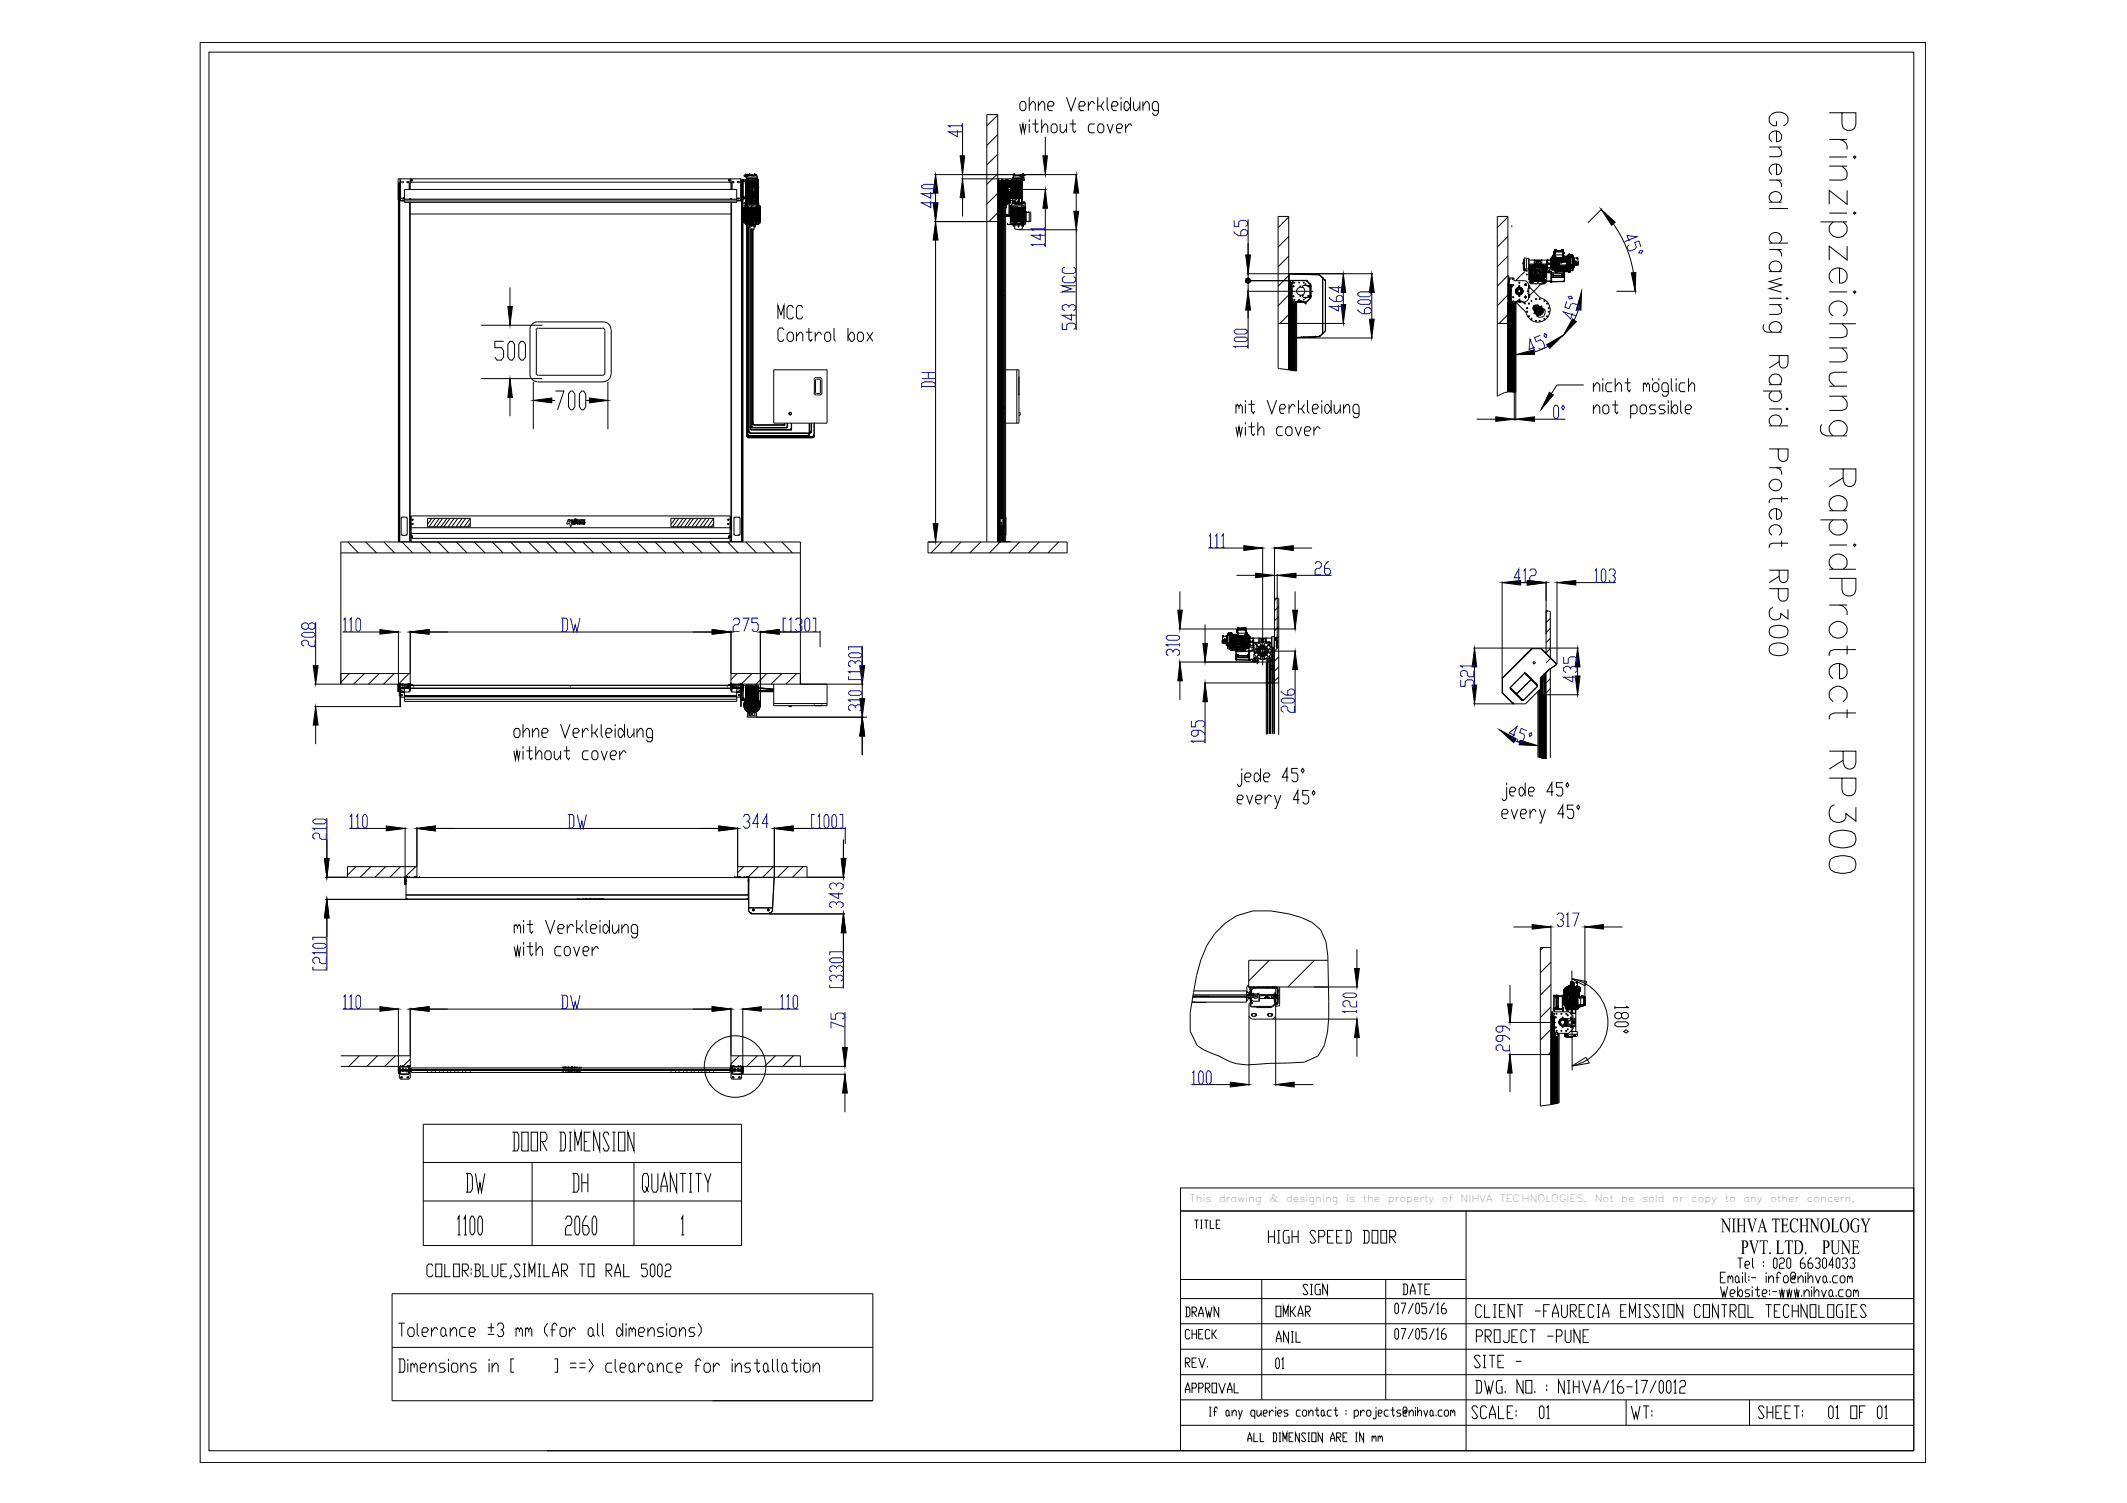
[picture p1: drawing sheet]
<svg xmlns="http://www.w3.org/2000/svg" width="297mm" height="210mm" viewBox="0 0 297 210" stroke-linecap="round" stroke-linejoin="round" font-family="sans-serif">
<defs><g id="words">
<g font-size="1.4">
<text x="166.2" y="167.8">This</text>
<text x="170.2" y="167.8">drawing</text>
<text x="177.3" y="167.8">&amp;</text>
<text x="179.6" y="167.8">designing</text>
<text x="188" y="167.8">is</text>
<text x="190.3" y="167.8">the</text>
<text x="193.8" y="167.8">property</text>
<text x="201.4" y="167.8">of</text>
<text x="204" y="167.8">NIHVA</text>
<text x="209.5" y="167.8">TECHNOLOGIES.</text>
<text x="222.7" y="167.8">Not</text>
<text x="226.4" y="167.8">be</text>
<text x="229.3" y="167.8">sold</text>
<text x="233.5" y="167.8">or</text>
<text x="236.2" y="167.8">copy</text>
<text x="240.9" y="167.8">to</text>
<text x="243.5" y="167.8">any</text>
<text x="247.2" y="167.8">other</text>
<text x="252.3" y="167.8">concern.</text>
</g>
</g></defs>
<!-- layer: 0 -->
<g fill="none" stroke="#000" stroke-width=".14">
<path d="M28 5.9h240.9v198.4h-240.9zM29.2 7.3h238.1v195.3h-238.1zM139.3 16.1l-1.5 1.5M139.3 18.8l-1.5 1.5M55.6 27.3h.1M55.6 27.9v-2.9h47.9v3.1M55.7 25.5v50.1M55.8 25.5v50.2M55.8 28.1h.7M55.8 25.5v50.1M55.9 28h.6M55.9 25v3.1"/>
<path d="M55.9 25.5h-.3v50.1h1.7M56.1 27.6v.2M56.2 27.8h.1M56.2 25.5h.1M56.2 28v.1M56.3 28v.1M56.3 25.4v.1M56.3 27.6v.2M56.3 27.7h-.2l.1 .1M56.3 27.7v.1M56.3 25.4h-.2l.1 .1M56.4 27.7h.1"/>
<path d="M56.4 27.7v.1M56.4 28v.1M56.5 26.5h46.4v1.7h-46.4zM56.5 27.9h46.4M56.5 27.8h46.4M56.9 25.4v.1M56.9 25.5h.2M56.9 25.4h.2M56.9 25.3v.2M57 25.3v.2M57.1 25.4v.1M57.1 25.5h.1"/>
<path d="M57.2 28.4h.1M57.2 28.2v47.4M57.2 27.9h.1M57.3 25.5h.1M57.3 27.9h.1M57.3 25.1v.3h44.8v-.3M57.3 29.9h44.8M57.3 25.5v1M57.3 28.2v47.5M57.3 25.5h-.1v1M57.4 25h-.1M57.4 25.1v.1"/>
<path d="M57.5 25.3h.1M57.5 25.1h.1M57.5 25.4l-.2 .1M57.5 25.1v.1M57.5 25.2l-.1-.1 .1 .1M101.8 25.1v.1M101.8 25.3h.1M101.8 25.1h.1M101.9 25.1v.1h-.1v-.1l.1 .1M101.9 25.4l.2 .1M102 25h.1M102 25.5h.1"/>
<path d="M102.1 27.9h.1M102.1 25.5v1M102.1 28.2v47.5M102.1 28.4h.1M102.1 25.5h.1M102.2 28.2v47.4M102.2 25.5h.1M102.2 25.5v1M102.3 25.4v.1M102.3 25.5h.2M102.3 25.4h.2M102.3 25.3v.2"/>
<path d="M102.4 25.3v.2M102.4 25.4v.1M102.9 28.1h.7M102.9 28h.6M103 28v.1M103 27.7v.1zM103 27.7v.1M103 25.4v.1M103.1 25.4h.1v.1M103.1 27.6l.1 .1v.1M103.1 27.8h.1M103.1 25.3l-.1 .2h.2v-.2"/>
<path d="M103.1 28v.1M103.2 27.6v.2M103.4 28v.1M103.4 25v3.1M103.4 26.9h.1M103.4 26h.1M103.5 27.8h.2M103.5 25.5h.2M103.5 25.1h.2M103.5 27.5h.2M103.6 25.1v.3M103.6 25.5v50.2"/>
<path d="M103.6 25.5v50.1h.1l.1-50.6-.1 2.9M103.6 25.5v50.1M103.7 25.1v.3h-.2M103.7 27.5v.3M103.7 27.3h.1M103.7 25.4h.1M103.7 25.4h.2M103.7 27.6h.1M103.7 27.6h.2M103.7 27.7h.1M103.7 25.2h.1M103.8 25.2h.1"/>
<path d="M103.8 27.6h.1M103.8 27.8h.1M103.8 27.5h.1M103.8 25.4h.1M103.8 27.7h.1M103.8 25.3h.1M103.8 25.1l.5 .2M103.9 25.4h.1M103.9 27.7h.1M103.9 27.6h.1M103.9 25.2h.1M103.9 28.7h2.3v2.5h-2.3v-2.2h2.3"/>
<path d="M103.9 31h2.3M103.9 25.2v.2M103.9 27.6v.1M103.9 25.2h.2v.2h-.2M103.9 27.6h.2v.1h-.4M103.9 27.7h.2M103.9 29v2.2M103.9 29v2M104 29v2M104.1 27.4h.1M104.1 31.2v.1h1.9M104.1 28.7h.1v2.5h-.1"/>
<path d="M104.1 27.3h.1M104.1 29v2M104.1 24.5h.1M104.1 26.2h.1M104.1 26.2h.9M104.1 25.4h.1M104.1 25.7h.1M104.1 27.5h.1M104.1 27.5l1.6 .1M104.1 25.7h.4M104.1 27.2h.4M104.1 27.3v.2"/>
<path d="M104.1 26.2h.6M104.1 25.5v.2M104.1 24.4v.3h.2M104.1 25.4v.3M104.1 26v.9M104.1 28.7v2.5M104.1 31.3h.1M104.2 28.3h.1M104.2 28.5h.1M104.2 28.4h.1M104.2 24.5h.1M104.2 26.2h.1"/>
<path d="M104.2 27h.1M104.2 28.5v.1M104.2 25.6h.1M104.2 25.2h.1M104.2 24.4h.1M104.2 24.4l-.1 .1M104.2 26.7h.1M104.2 26.9h.1M104.2 26h.1M104.2 28.4h1.7M104.2 26.9h.5M104.2 25.8h.3"/>
<path d="M104.2 27.2h.3M104.2 26.7h.8M104.2 25.6h1.3M104.2 27.1h.2M104.2 26h.5M104.2 25.9h.2M104.2 28.3h1.7v.2M104.2 27.7h1.7M104.2 24.4v.1M104.2 25.2v3.3M104.2 28.4l-.2 .3M104.2 28.7h-.2v2.5"/>
<path d="M104.2 26.9v.1M104.2 25.3h.1M104.2 25.7h.1M104.2 28.2h.1M104.2 27.2h.1M104.2 26.1h.1M104.2 27.3l.1 .1M104.2 25.9h.1M104.2 26.6h.1M104.2 27.5h.1M104.2 25.4h.1M104.2 24.7h.1"/>
<path d="M104.2 24.6v.1M104.2 26.8h.1M104.2 25.8h.1M104.2 27.3h.1M104.2 26.3h.1M104.2 28.6h.1M104.2 27.4h.1M104.2 27.8h.1M104.2 27.6h.1M104.2 26.5h.1M104.2 26.4h.1M104.2 25.5h.1"/>
<path d="M104.2 27.1h.1M104.2 25.7v.1M104.2 27.7h.1M104.2 27.5v.1M104.2 30.2h.1M104.2 28.2h1.6M104.2 25.3h1.7M104.2 26.3h.3M104.2 28.4h1.6M104.2 24.4v.3M104.2 25.3v2.3M104.2 27.8v.8"/>
<path d="M104.2 29v2M104.2 25.9h.3M104.2 26.7h.2M104.2 27.1h.3M104.2 25.2h1.7M104.2 25.7h.3M104.2 27.4h1.6M104.2 28.2h1.7M104.2 27.3h.2M104.2 27.3h.5M104.2 24.6h.1M104.2 27l.2 .1"/>
<path d="M104.2 28.5v1.7M104.2 25.3l.1 .1M104.2 26.1v.1M104.2 24.9v.3M104.2 27.1v.1M104.2 26.7v.1M104.2 24.9h.1M104.2 27.7v.1M104.2 30.2h1.6M104.2 25.7l.1 .1M104.2 26h.3M104.2 25.1v.1"/>
<path d="M104.2 25.2v.1M104.2 25.4v.8M104.2 26.2v.5M104.2 26.8v.8M104.2 28.3v2.7M104.2 25.5h.3M104.2 27h.3M104.2 24.9h1.6v.3l-1.6-.1M104.3 27.5h-.1M104.3 25.3h.1M104.3 25.6h.1M104.3 27.3h.1"/>
<path d="M104.3 26.9h.1M104.3 27.4h.1M104.3 30.2h.1M104.3 25.7h.1M104.3 26.4h.1M104.3 27.2h.1M104.3 26.2h.1M104.3 27.7h.1M104.3 27.6h.1M104.3 27.2h-.1M104.3 24.7h.1M104.3 25.4h.1"/>
<path d="M104.3 26h.1M104.3 26.5h.1M104.3 27h.1M104.3 27.6v.1M104.3 25.8h.1M104.3 27.4l.6 .1-.2-.1M104.3 26.7h.1M104.3 28.5h.1M104.3 25.5h.1M104.3 27.2v.1M104.3 26.6h.1M104.3 28.3h-.1"/>
<path d="M104.3 24.8l1.5 .1M104.3 29.8v.3M104.3 30v.2M104.3 24.4v.1M104.3 24.6h1.5v.3h-1.5zM104.3 25.2v35.6M104.3 27.4h.5M104.3 27.7l-.5 .2M104.3 26.4h.4M104.3 26.4h.2M104.3 26.6h.2M104.3 26.5h.2"/>
<path d="M104.3 25.2v.1M104.3 25.3v.1M104.3 26.8h.1M104.3 25.5v.1M104.3 27.5h.1M104.3 24.5v.1M104.3 26.1v.1M104.3 31.7h.1v29l.2 .1h8.3M104.3 25.2h.1M104.3 27.8h.1M104.3 28.3h1.4M104.3 26.2h.2"/>
<path d="M104.3 26.3h.2M104.3 27.6h.2M104.3 25.5l.4 .1M104.3 28.5l.1 1.7M104.3 25.3l.3 .1M104.3 27.4h.2M104.3 27.9h.1M104.4 24.5h.1M104.4 28.4h.1M104.4 28.3h.1M104.4 25.2h.1M104.4 30.2h.1"/>
<path d="M104.4 30.9h.1M104.4 24.4h.1M104.4 24.4l-.2 .1M104.4 28.1h.1M104.4 25.1v.1M104.4 25.7v1.5M104.4 27.5v4.2M104.4 26.8h.1M104.4 27.2l.1 .1M104.4 26.1h.1M104.4 26.2h.1M104.4 26.3h.1"/>
<path d="M104.4 25.3h.1M104.4 27.3h.1M104.4 25.7h.1M104.4 26h.1M104.4 25.9h.1M104.4 26.4h.1M104.4 24.6h.1M104.4 25.8h.1M104.4 27.1h.1M104.4 26.6h.1M104.4 26.7h.1M104.4 27h.1"/>
<path d="M104.4 27.2h.1M104.4 30.8l.2 .1h.9M104.4 28.1l.2-.2 .1 .2M104.4 25.4h.1M104.4 24.5v.1M104.4 25.2v2.5M104.4 28.1v.2M104.4 28.3v.1M104.4 28.7v2.6M104.4 25.7h-.2M104.4 25.9h-.2M104.4 29.6v.1"/>
<path d="M104.4 25.2l.1 .1M104.4 25.7l.1 .1M104.5 26.1h.1M104.5 26.2h.1M104.5 26.3h.1M104.5 25.9h.1M104.5 25.5h.1M104.5 26h.1M104.5 26.4h.1M104.5 25.7h.1M104.5 25.2h.1M104.5 25.8h.1"/>
<path d="M104.5 25.7h-.1M104.5 28.4h.1M104.5 25.6h.1M104.5 27.7h.1M104.5 26.2h-.1M104.5 26.3h-.1M104.5 28.3h.1M104.5 27.5h.1M104.5 27.2h.1M104.5 26.6h.1M104.5 25.3h.1M104.5 27.6h.1"/>
<path d="M104.5 26.7h.1M104.5 28.1h.1M104.5 27h.1M104.5 27.3h.1M104.5 27.1h.1M104.5 26.8h.1M104.5 28.2h.1M104.5 27.4h.1M104.5 25.4h.1M104.5 26.1h-.1M104.5 27.4h.4M104.5 27.6h-.1"/>
<path d="M104.5 25.6l-.1 .1M104.5 30.8h1.1M104.5 24.4v.2M104.5 25.3v1.4M104.5 26.7v1M104.5 28.1v.2M104.5 28.3v.1M104.5 29v2M104.5 26.2l-.1 .1M104.5 30.9h1.1M104.5 29.6h1.1M104.5 28.1l-.1 .2"/>
<path d="M104.5 27v.1M104.5 28.1l.1 .1 .1-.1M104.5 28.1l.1-.1 .1 .1M104.5 25.7h-.3M104.5 27.5l-.1 .1M104.5 25.4v.1M104.5 27.8h.1M104.5 24.6h.1M104.5 24.5h.1M104.5 26.8h.5M104.5 27.3v.1M104.5 25.7h.2"/>
<path d="M104.5 24.4v.2h-.1v-.1M104.5 25.2v2.5M104.5 27.7v.6M104.5 28.4v.1h1.1v-.1M104.5 31.2v.1M104.5 27.2h1.1M104.5 26.2h.8v.6h-.6v-.6M104.5 27.4l.4 .1M104.5 29.7v.1M104.5 26.5h.1M104.5 26.5h.2M104.5 25.6l.1 1.7"/>
<path d="M104.5 27.6h1M104.5 27.3h.9M104.5 31.1v.2M104.5 27.6h.9M104.5 31.5h.2M104.5 27.6v.1M104.5 28.2v.1M104.5 28.7v2.8M104.5 29.8h1.1M104.5 25.9v.1M104.6 25.6h-.1M104.6 25.8h.1"/>
<path d="M104.6 27.2h.1M104.6 28.3h.1M104.6 28.2h.1M104.6 25.6h.1M104.6 27.6h.1M104.6 27.6h-.1M104.6 28.4h.1M104.6 27.1h.1M104.6 27.4h.1M104.6 25.9h.1M104.6 26.5h.1M104.6 25.7h.1"/>
<path d="M104.6 27.5h.1M104.6 26.4h.1M104.6 25.4h.1M104.6 31.2h.1M104.6 25.4v2.2M104.6 27.7v.7M104.6 29v2M104.6 31.2v.1M104.6 30.9l.1 .1 .3-.1M104.6 31.7h.1M104.6 30.2h.1M104.6 25.4l.1 .2"/>
<path d="M104.6 27.1l.1 .2M104.6 28.2v.1M104.6 26.6h.3M104.6 27.6v.1M104.7 27.6h.1M104.7 29.7h.3M104.7 30.2h.1M104.7 28.3h.1M104.7 28.2h.1M104.7 25.8h.1M104.7 27.1h.1M104.7 26.5h.1"/>
<path d="M104.7 29.7h.1M104.7 24.4h.1M104.7 25.4h.7M104.7 25.3h.2M104.7 24.4l-.1 .2M104.7 28.2v.1M104.7 29v2M104.7 27.6h.8M104.7 25.7h.7M104.7 25.9h.7M104.7 27h.7M104.7 28.1l-.1-.2-.2 .2"/>
<path d="M104.7 28.1h.1M104.7 27.5h.1M104.7 25.7h.1M104.7 27.4h.1M104.7 27.7h.1M104.7 25.7l-.1 .1M104.7 27.4l-.1 .2M104.7 27.5l-.1 .1M104.7 27.7v-2.5h.7v2.5M104.7 25.6v.1M104.7 27.3v.1M104.7 25.6h.1"/>
<path d="M104.7 27.3h.1M104.7 31.5l-.1 .1M104.7 25.4l.9 .1-1.5-.1M104.7 24.4v.2M104.7 25.3v.1M104.7 25.4v2.2M104.7 27.6v.1M104.7 28.1v.2M104.7 24.4h-.1M104.7 25.2v.1M104.7 27.9h-.3M104.7 31.5h.1"/>
<path d="M104.7 32.1l.2-.1 .4 .1zM104.7 25.5h-.4M104.7 31.5v28.2M104.8 27.4l-.1 .1M104.8 25.5h.1M104.8 30.2h.1M104.8 27.4h.1M104.8 28.3h.1M104.8 24.5v.1M104.8 25.2v.1M104.8 29v2.3M104.8 32.1v27.6"/>
<path d="M104.8 30.4l-.1 .9M104.8 27.9v.4M104.8 27.7h.1M104.8 27.4h.4M104.8 27.5h.7M104.8 25.7h.4M104.8 27.3h.4M104.8 25.5h.7M104.8 25.4v.3h-.3M104.8 27.2v.3M104.9 30.2h.1M104.9 28.3h.1"/>
<path d="M104.9 27.7h.1M104.9 25.5h.1M104.9 27.8h.1M104.9 26l.1-.1a.7 .7 0 0 1 0 1.2 .64 .64 0 0 1-.2-1zM104.9 25.5h-.6h.6M104.9 27.7v.6M104.9 27.7v.1M104.9 25.2v.1M104.9 25.8h.2M104.9 28.1h.1M104.9 28.2h.1M104.9 27.4l.1 .2"/>
<path d="M104.9 27.2v.3M104.9 27.6h.1M104.9 32.1h.1M104.9 25.7h.7M104.9 31.4l-.2 .1M104.9 28.1v.2M104.9 25.7h-.4M104.9 25.7v1.6M104.9 24.4v.1M104.9 25.4v.3M104.9 28.7v2.5M104.9 31.4v.1"/>
<path d="M104.9 32.1v27.3M104.9 28v-.2l.1 .4M104.9 28.1l.1 .1 .1-.1M105 28.3h.1M105 28.2h.1M105 26.1l-.1 .1M105 25.3l-.1 .3M105 27.8h.1M105 27.5h.1M105 25.4l-.5 .1M105 27.6h.1M105 27.6l-.8 .1"/>
<path d="M105 26.7h.1M105 26.1h.1M105 27.5l-.1 .1M105 25.4h.1M105 27.7h.1M105 29.7h.1M105 25.3h.1M105 26.8h.1M105 26.2h.1M105 31.4v.2h-.1v-.1M105 31.4h.1M105 24.4v.2h.1v-.1"/>
<path d="M105 27.7v.6M105 27.7v.1M105 31.2h.1M105 24.5h.1M105 28.3h-.1M105 28h.1M105 27.8v.5M105 28.1h.1M105 24.5v.1M105 28.7h.1M105 29v2M105 31.2v.1"/>
<path d="M105 32.1v27.3M105 28v.1M105 25.2h.1M105 30.9l.3 .1M105 28.1l.1 .1M105 25.2v.5M105 27.3v1M105.1 28.2h.1M105.1 28.3h.1M105.1 27.8h.1M105.1 25.4h.1M105.1 24.5h.1"/>
<path d="M105.1 32.1v27.1l.2 .2h4.2M105.1 25.3v.2M105.1 25.3h.1M105.1 28.7h-.1M105.1 27.6h.1M105.1 27.8v.6M105.1 29v2M105.1 31.2v.1M105.1 27.7h-.1M105.1 28.1l-.1-.1v.2M105.1 25.5h.1M105.1 25.3v.1"/>
<path d="M105.1 27.7v.1M105.1 32.1h.1M105.1 25.5h.4M105.1 24.4v.1M105.1 27.7v.8M105.1 31.4v.2h.1v-.1M105.1 28h-.2v.5M105.1 27.6l.7 .1M105.1 25.7v1.6M105.2 28.1l-.2-.2-.1 .2M105.2 28.1h.1M105.2 27h.1"/>
<path d="M105.2 27.7h.1M105.2 31.4h.1M105.2 30.2h.1M105.2 28.3h.1M105.2 27.8h.1M105.2 28.1l-.2-.2-.2 .4M105.2 25.4v2.9M105.2 28.7v2.5M105.2 31.4v.1M105.2 32.1v27M105.2 31.4l.1 .1M105.2 31.4l-.7 .1"/>
<path d="M105.2 28.1v.2M105.2 31.4l.4 .1M105.2 27.9h-.4M105.2 27.7v.1M105.2 25.4v.3h.4M105.2 27.2v.3M105.3 27.7h.1M105.3 27.3h.1M105.3 25.5h.1M105.3 25.7v.2l.3 .1M105.3 27.3v.1M105.3 28.3h.1"/>
<path d="M105.3 26h.1M105.3 26h.3M105.3 24.5v.1M105.3 25.7v.3M105.3 29v2M105.3 27.9v.4M105.3 25.8h.1M105.3 31.5h.1M105.3 24.6h.1M105.3 31.5l.1 .1M105.3 25.7h.1v.3M105.3 25.7h.1z"/>
<path d="M105.3 31.7h.2M105.3 31.5h.3M105.3 25.8h.3M105.3 31.5v.6M105.3 30.2h.1M105.3 28.4h.1M105.3 24.4h.1M105.3 27.4h.1M105.3 27.6l.1 .1M105.3 28.1l.2-.2 .1 .2M105.3 26.7h.6M105.3 26.2h.6"/>
<path d="M105.3 24.4v.2M105.3 25.3v.1M105.3 28.1v.2M105.4 27.6h.1M105.4 25.5h.1M105.4 25.6l-.1 .1 .2 .1M105.4 27.7h.1M105.4 30.2h.1M105.4 25.4h.1M105.4 24.4h.1M105.4 28.1h.1M105.4 26.5h.1"/>
<path d="M105.4 28.2h.1M105.4 26.9h.5M105.4 26h.5M105.4 27.3h.4M105.4 28.1l-.1 .2M105.4 28.1v.1M105.4 29v2M105.4 28.1l.1 .1 .1-.1M105.4 28.1l.1-.1 .1 .1M105.4 27.6l.1 .1M105.4 28.3h.1M105.4 25.3h.1"/>
<path d="M105.4 26.9h.1M105.4 25.9h.1M105.4 25.8h.1M105.4 27.2h.1M105.4 26.9l-.1 .4M105.4 25.9v.2h.5M105.4 27.1h.1M105.4 31.7h.1M105.4 24.4v.2M105.4 27.1v.1M105.4 28.2v.1M105.4 28.4h.1"/>
<path d="M105.5 28.3h.1M105.5 28.2h.1M105.5 26.9h.1M105.5 27.4h.1M105.5 26h.1M105.5 28.4h.1M105.5 25.9h.1M105.5 25.4h.1M105.5 25.4l-.1 .1M105.5 27.2h.1M105.5 26.9h.4M105.5 27.3h.1"/>
<path d="M105.5 27.5h.1M105.5 27.1h.1M105.5 25.5h.1M105.5 25.8h.1M105.5 26.1h.4M105.5 26.1h.1M105.5 25.5l.1 .1M105.5 27.6h.1M105.5 27.6v.1M105.5 31.7h.1M105.5 25.6h.1M105.5 28.3v.1"/>
<path d="M105.5 27.2l-.2 .1h-.1M105.5 27.2l-.2-.1-.1 .2M105.5 25.6h.2M105.5 25.5v.1M105.5 26v.1M105.5 27.2v.4M105.5 27.7v.7M105.5 31.2v.1M105.5 29.7l.1 .1M105.5 25.7h.1M105.5 25.7v.1M105.5 26.5h.1"/>
<path d="M105.5 31.2h.1M105.5 27.7h.1M105.5 29.7h-.9l-.2 .1M105.5 27.1l-.1 .1M105.5 31.3v-.2h.1v.2M105.5 27.5v.2M105.5 28.2v.1M105.5 29v2M105.5 27.2l.1 .1M105.5 25.9l.1 .1M105.5 25.5l-.2 .1M105.6 27.4h-.1"/>
<path d="M105.6 28.2h.1M105.6 28.3h.1M105.6 27.3l-.1 .1M105.6 27.3h.1M105.6 27.6h.1M105.6 28.4h.1M105.6 27.5h.1M105.6 27.7h.1M105.6 27.4h.1M105.6 27.4l-.5 .2M105.6 24.5h.1M105.6 25.6l-.2-.1 .2 .1v.3h-.2"/>
<path d="M105.6 27.3v.1M105.6 25.7v.2M105.6 25.4h-.1M105.6 27.2h-.1M105.6 27.8h.1M105.6 24.5v.1h.1v-.1h-1.6v-.1h1.5v.2M105.6 25.2v.1M105.6 27.1v.1M105.6 27.4v.3M105.6 27.7v.1M105.6 28.2v.1M105.6 28.3v.1"/>
<path d="M105.6 28.7v2.5M105.6 31.3v.2M105.6 27.5v.1M105.6 25.6h.1M105.6 25.3h.1M105.6 27.2h.1M105.6 31.2h.1M105.6 25.8l-.1 .1M105.6 27.4l-.1 .1M105.6 25.8h.1M105.6 27.4v.1M105.6 24.6h.1"/>
<path d="M105.6 25.2h.1M105.6 26h.1M105.6 25.6v.2M105.6 25.2l-.1 2.5M105.6 25.4h.1v.4M105.6 25.8h.3M105.6 27.2h.3M105.6 27.4l-.2 .2M105.6 27.8v.5M105.6 29v2M105.6 29.6l.1 .1M105.6 27.5v.1h.2l-.1-.2-.4 .3"/>
<path d="M105.6 28.1l-.1-.2-.2 .2M105.6 26.7h.1M105.6 28.1h.1M105.6 25.4h.1M105.6 26.3h.1M105.6 25.7h.1M105.6 27.1h.1M105.6 30.8l-.1 .1-.2 .1M105.6 27h.1M105.6 26.9h.1M105.6 26.1h.1M105.6 27.1l.1 .1"/>
<path d="M105.6 26.2h.1M105.6 26.8h.1M105.6 26.6h.1M105.6 28h.1M105.6 25.9h.1M105.6 28.1l.1 .2M105.6 26h.3M105.6 25.7h.3M105.6 26.8h.2M105.6 26.3h.3M105.6 24.5v.1M105.6 25.2v2.4"/>
<path d="M105.6 28.1v.2M105.6 28.7v2.6M105.6 28h.2M105.6 25.7h.2M105.6 27.1h.3M105.6 25.9h.3M105.6 26.7h.3M105.6 26.6h.2M105.6 27h.3M105.6 27l-.1 .1M105.6 25.6l-.1 .1M105.6 28l-.5 .2"/>
<path d="M105.7 27.4h-.1M105.7 27.9h-.4M105.7 27.4l.1 .1M105.7 26.3h.1M105.7 27.2h.1M105.7 26.9h.1M105.7 27.1h.1M105.7 27.4h.1M105.7 27.4l-.1 .1M105.7 25.7h.1M105.7 26.8h.1M105.7 26.7h.1"/>
<path d="M105.7 26.2h.1M105.7 26.2h-.1M105.7 25.8h.1M105.7 25.4h.1M105.7 25.4h.1v.3M105.7 26.2l-.1 .1M105.7 26h.1M105.7 25.2h.1M105.7 27.3h.1M105.7 27.3l-.1 .1M105.7 27h.1M105.7 27h-.1"/>
<path d="M105.7 26.1h.1M105.7 26.1v.1M105.7 26.6h.1M105.7 28h.1M105.7 26.2h.2M105.7 26.7h.2M105.7 27.2h.2M105.7 27.6h.1M105.7 25.9h.1M105.7 28.3h.1M105.7 25.3h.1M105.7 27.8h.1"/>
<path d="M105.7 30.2h.1M105.7 30.9h-.1M105.7 25.6h.1M105.7 27.6h-.1M105.7 25.8h.2M105.7 26.6l.1 .1M105.7 26.7l.2 .1M105.7 26.2v.1M105.7 27.1v.5M105.7 27.7v.3M105.7 29v2M105.7 27.6l-.1-.1 .2 .1"/>
<path d="M105.7 27.7h.1M105.7 27.4l.1 .1v.1M105.7 27.4l.1 .2zM105.7 28.4h.1M105.7 27.4l.1 .2M105.7 27.9h.1M105.7 27.5h.2M105.7 25.1v.1M105.7 25.2v.1M105.7 27.2v.4M105.7 27.8v.6M105.7 28.5v2.5"/>
<path d="M105.7 28.4v1.8M105.7 26.1l.2 .1M105.8 28.5h.1M105.8 30.2h.1M105.8 27.7h.1M105.8 27.8h.1M105.8 27.7l-.1 .1M105.8 25.3h.1M105.8 26.5h.1M105.8 27.3h.1M105.8 27.3v.1M105.8 26.9h.1"/>
<path d="M105.8 26.4h.1M105.8 25.6h.1M105.8 25.4h.1M105.8 26h.1M105.8 28.5v.1M105.8 28h.1M105.8 30.2h-.1M105.8 27h.1M105.8 27.5l-.1 .1M105.8 25.8v1.4M105.8 27.8v.6M105.8 29v2"/>
<path d="M105.8 27.4v.2l-.2 .1M105.8 25.8h.1M105.8 27.1h.1M105.8 26.7h.1M105.8 27.4h.1M105.8 26.3h.1M105.8 27.7h-.1M105.8 31h.1M105.8 26.2h.1M105.8 28.2h.1M105.8 29h.1M105.8 28.6h.1"/>
<path d="M105.8 28.3h.1M105.8 27.2h.1M105.8 25.7h.1M105.8 27.6v.1M105.8 25.9h.1M105.8 27.9h.1M105.8 26.6h.1M105.8 25.2h.1M105.8 29.8v.3M105.8 30v.2M105.8 27.6h.1M105.8 27.7v.1"/>
<path d="M105.8 25.2v.1M105.8 25.7v1.5M105.8 27.6v3.4M105.8 26.2h-.1M105.8 27.5v.1M105.8 28.4h.1M105.8 26.8h.1M105.8 26.1h.1M105.8 27.5h.1M105.8 25.7v1.8M105.8 27.7v3.3M105.8 28.4v.6"/>
<path d="M105.9 25.3h.1M105.9 26.7h.1M105.9 27h.1M105.9 27.5h.1M105.9 27.5l-.1 .1M105.9 27.1h.1M105.9 25.9h.1M105.9 28.4h.1M105.9 26.9h.1M105.9 26.2h.1M105.9 27.6h.1M105.9 28.5h.1"/>
<path d="M105.9 28.3h.1M105.9 25.7h.1M105.9 27.7h.1M105.9 25.8h.1M105.9 25.7h-.2M105.9 28.2h.1M105.9 26h.1M105.9 27.2h.1M105.9 26.1h.1M105.9 26.3h.1M105.9 26.8h.1M105.9 25.2h.1"/>
<path d="M105.9 31.2v-2.5h.1v2.6h-1.9M105.9 25.3l-.4 .1M105.9 28.7h.1M105.9 28.5l-.1 .1M105.9 25.2v3.1M105.9 28.4v.1M105.9 28.7v2.5h.1M105.9 26v.9M105.9 31.3h.1M105.9 28.4l.1 .3M106 29v2M106.1 29v2"/>
<path d="M106.1 28.7v2.5M137.8 30.9h1.5M139.3 25.5h.5v46.6M139.3 21.5l-1.5 1.5M139.3 24.3l-1.5 1.4M139.3 29.7l-1.2 1.2M139.3 27l-1.5 1.5M139.4 27.3a.32 .32 0 0 0 .3 .4M139.4 25.4h.1M139.4 25.7v1.6M139.5 26.1h.1M139.5 26.7h.1"/>
<path d="M139.5 26.8h.1M139.5 25v50.7M139.5 25.4h.1M139.5 25.4h.3M139.5 26.8h.3M139.5 26.2h.3M139.5 26.7h.2M139.5 26.2h.2M139.6 25.5v46.6M139.6 28.3h.1M139.6 28.4h.1M139.6 28.4h1.4"/>
<path d="M139.6 28.3h1.4M139.6 25.4h.1M139.7 26.4h.1M139.7 28.2h.1M139.7 26.5h.1M139.7 28.4v.1M139.7 28.4h.1M139.7 27.1h.1M139.7 25.9h.1M139.7 28.4h1.3M139.7 26.4v.1M139.7 28.2v.2"/>
<path d="M139.7 25.3l.1 .1M139.7 30.2h.1M139.7 25.2a.32 .32 0 0 0-.3 .4M139.7 27.6l.1 .1M139.7 26.6h.1M139.7 26.8h.1M139.7 25.5v46.6l-.2 .1M139.7 25.3h.2M139.7 30.2h1.2M139.7 25.4h.1M139.7 28.4l.1 1.8M139.7 27.6h.1"/>
<path d="M139.7 25.7v.1M139.7 26.3l.1 .2h-.1M139.7 31.9h.1M139.8 26.4h.1M139.8 26.4l-.1 .1M139.8 28.2h.1M139.8 26.6h.1M139.8 38.4h.1M139.8 38.2h.1M139.8 30.2h.1M139.8 26.5h.1M139.8 30.2h1.1"/>
<path d="M139.8 26.3v.1M139.8 26.6v.1M139.8 25.3h.1M139.8 27.7h-.1M139.8 26.1l.1 .3-.2 .2M139.8 26.4h-.1M139.8 30.8v.1M139.8 30.1v.1M139.8 31.5v.2M139.8 26.3h.1M139.8 28.2h-.1l.2 .1M139.8 26.8h.1"/>
<path d="M139.8 28.3h.1M139.8 38.6h.1M139.8 38.5h.1M139.8 38.1h.1M139.8 26.2h.1M139.8 27.7h.1M139.8 26.5h.1v45.8M139.8 26.4v45.9M139.8 26.8l.3 .5M139.8 29.8l-.1 .1M139.8 26.1h.1M139.8 26.7h.1"/>
<path d="M139.8 27.8h.1M139.8 26h.1M139.8 26.9h.1M139.8 28.4h.1M139.8 26.9l.1 .1M139.8 25.4h.1M139.8 28.1h.1M139.8 27.7h1.1M139.8 26v.1M139.8 26.5v45.8M139.8 26.7v.1M139.8 27.8v.4"/>
<path d="M139.8 37.1h.1M139.8 33.6h.1M139.8 30l.1 .1M139.8 26.1l.1 .1M139.9 26.2h.1M139.9 26.7h.1M139.9 26l-.1 .1M139.9 26.8h.1M139.9 38.6h.1M139.9 38.1h.1M139.9 26.3v.3M139.9 26.1v.1"/>
<path d="M139.9 25.4h-.4M139.9 25v.4M139.9 38.5h.1M139.9 31.9h.1M139.9 29.8h.1M139.9 26.7l-.1 .1M139.9 26.1l.1 .1M139.9 26.1h.1M139.9 25.2h.1M139.9 28l.2-.2 .2 .4v.3M139.9 25.8l.1-.1 .1 .1M139.9 28.1l.1 44"/>
<path d="M139.9 28v44.1M140 26.2h.1M140 26.7h-.1M140 25.2h.1M140 25.8h.1M140 27.1v.1M140 25.3h.1M140 27.5h.1M140 27.2h.1M140 26.7h.1M140 27.8h.1M140 25.6h.1"/>
<path d="M140 25.2v.1M140 27.2v.3M140 27.8l-.1 .5M140 26.8h.1M140 26.8h-.1M140 30.2h.1M140 27.3h.1M140 27.3l.1 .1M140 25.2h3.1M140 29.9v.3M140 27.3v.1M140 26.2l.2 .1"/>
<path d="M140 26.2h.2M140 26.2v.4M140 25.8h-.1M140 27.2h-.1M140 27.1h-.1v.1M140.1 27.1h.1M140.1 25.5h.1M140.1 27.4h.1M140.1 27.7h.1M140.1 28.5h.1M140.1 25.7h.1M140.1 25.6h.1"/>
<path d="M140.1 25.8h.1M140.1 27.6h.1M140.1 26.7h.1M140.1 25.3h.1M140.1 25.9h.1M140.1 27.3h.1M140.1 30.2h.1M140.1 28.4h.1M140.1 26.8h.1M140.1 27.2h.1M140.1 26.2h.1M140.1 27.6h.3"/>
<path d="M140.1 27.5h.3v.2M140.1 25.5v.1M140.1 26.2v.1M140.1 27.1v.6M140.1 28.4v43.7M140.1 26.7l.2 .4M140.1 27.1l.1 .1M140.1 25.6l-.3 .5M140.1 28.3h.1M140.1 26h.1M140.1 27.8h.1M140.1 27.1l.2 .2z"/>
<path d="M140.1 28.5h.2M140.1 25.9v.1M140.1 27.7v.7M140.1 27.3l.4 .3M140.1 28.6h.1M140.1 25.7h.2M140.1 26.3h.1M140.1 26.6h.1M140.1 25.7v.3h.2M140.1 28.5v.1M140.1 25.6l.1 .1M140.1 25.7l.1 .1"/>
<path d="M140.1 30.9l.1-.1v.1M140.2 25.7l-.1 .1M140.2 25.7h.1M140.2 27.2h.1M140.2 25.6h.1M140.2 28.5h.1M140.2 28.2h.1M140.2 28.6h.1M140.2 27.3h.1M140.2 27.3l.2 .3M140.2 27.7h.1M140.2 25.7v.1"/>
<path d="M140.2 26.3h.1M140.2 26.2h.1M140.2 26.6l-.2 .1M140.2 28.5v.1M140.2 25.7h-.1M140.2 27.2l-.1 .1M140.2 28.5l-.1 .1M140.2 25.6v.1M140.2 28.1h.1M140.2 26.3v.4M140.2 25.8h.1M140.2 27.1l-.1 .1"/>
<path d="M140.2 26.2v.1M140.2 27.1h.1M140.2 26.7l.2 .3M140.2 26.6h.1M140.2 26.7h.1M140.2 25.5h.1M140.2 28h1.5M140.2 25.8l.2 .1M140.2 26.7v.1M140.2 27.3l-.1 .1M140.2 26.6v.1M140.2 27.1v.1"/>
<path d="M140.2 28.4v2.4M140.2 30.9v10.4M140.2 26.7l-.2 .1M140.3 25.8l-.2 .3M140.3 27.2l-.1 .1M140.3 25.5h.1M140.3 27.1h.1M140.3 26.5h.1M140.3 28.3h.1M140.3 28.5h.1M140.3 25.8h.1M140.3 27.8h.1"/>
<path d="M140.3 28.1h.1v47.5M140.3 25.7v.3M140.3 27.7v.7M140.3 25.7h.1M140.3 27.2h.1M140.3 28.4h.1M140.3 30.2h.1M140.3 26.3h.1M140.3 28h.1M140.3 26h.1M140.3 28h.3M140.3 25.8v.2"/>
<path d="M140.3 27.8v.2M140.3 29.9v.3M140.3 25.7l.1 .2M140.3 26.3v.3M140.3 27.1l.4 .2M140.3 26.6l.2 .3M140.3 26.7h.1M140.3 26.2h.1M140.3 25.6h.1M140.3 28v-.1h.2v.1M140.3 25.2h.1M140.3 25.2v.1"/>
<path d="M140.3 25.6v.2M140.3 25.9v.1M140.3 26.2v.1M140.3 27v.1M140.3 27.3v.2M140.3 28.4v.1M140.4 25.9l-.2 .3M140.4 27h.1M140.4 26h.1M140.4 27.9h.1M140.4 28.3h.1M140.4 27.7h.1"/>
<path d="M140.4 28.5h.1M140.4 27.8h.1M140.4 25.3h.1M140.4 27.8v.1M140.4 27.1h.1M140.4 28.5h.2M140.4 27.6h.1M140.4 25.2v.1M140.4 25.9v.1M140.4 27.8v.6M140.4 27l-.1 .1M140.4 25.9h.1"/>
<path d="M140.4 28.6h.1M140.4 25.2h.1M140.4 27.1l-.1 .1M140.4 27l.4 .2h.3M140.5 26l-.2 .2M140.5 25.3h.1M140.5 26h.1M140.5 25.9h.1M140.5 26.9h.1M140.5 28.5h.1M140.5 27.6l-.1 .1M140.5 28.6h.1"/>
<path d="M140.5 27.1h.1M140.5 27.6h.1M140.5 26.5h.1M140.5 28.5l-.1 .1M140.5 28.5v.1M140.5 29h.1M140.5 27h.1M140.5 27.8h.1M140.5 27.8l.1 .5h.1v-.5M140.5 28.3v.7M140.5 25.3l.1 .1M140.5 26.9l.3 .2"/>
<path d="M140.5 25.3a1.25 1.25 0 0 0-.8 1.1 1.25 1.25 0 0 0 .8 1.2M140.5 25.3l-.4 .3M140.6 29h.1M140.6 25.4h.1M140.6 25.3h.1M140.6 28.3h.1M140.6 27.6h.1M140.6 28.5h.1M140.6 27.5h.1M140.6 27.8h.1M140.6 27.5l.4 .1v.1M140.6 28.2h.1"/>
<path d="M140.6 28.1h.1M140.6 27.9h.1M140.6 27.6l.8 .1zM140.6 25.3h.8M140.6 28.4h.1M140.6 28h.1M140.6 27.8v1.2M140.6 28.1v.1M140.6 30.2h.1M140.6 27.7h.1M140.6 27.4h.1M140.6 27.4v.2"/>
<path d="M140.6 27.7v.6M140.6 28.4v.1M140.6 29.8v.3M140.6 25.4v.1M140.6 27.5l-.1 .2M140.6 27.4v.1M140.6 25.5h.1M140.6 25.2h.1M140.6 25.2l.7 .1M140.6 25.3v.2M140.6 27.4v.9M140.6 29.9v.3"/>
<path d="M140.6 25.2v.1M140.6 27.5v.1M140.6 27.8v.4M140.7 25.5l-.4 .2M140.7 25.5h.1M140.7 27.4h.1M140.7 27.5h.1M140.7 27.4v.1M140.7 25.6h.1M140.7 27.8h.1M140.7 31.3h.1M140.7 25.2v.1h.1v-.1"/>
<path d="M140.7 27.3v.1M140.7 28.4h.1M140.7 31.3v.1M140.7 25.5v.2M140.7 25.7h.1M140.7 25.4h.1M140.7 27.5v.2M140.7 25.4v.1M140.7 27.4l-.1 .1M140.7 25.7l-.3 .2M140.7 25.3v.1M140.7 27.2h.1"/>
<path d="M140.7 27.6h.1M140.7 27.7h.1M140.7 25.4l.1 .1M140.7 25.4h.5M140.7 27.4h2.1M140.7 27.6h.5M140.7 27.2v.2M140.7 27.5v.1M140.7 27.2v.1M140.7 25.5l.1 .2M140.8 25.8l-.3 .2M140.8 27.4h.4"/>
<path d="M140.8 25.9h.1M140.8 25.3h.1M140.8 27.3l-.1 .2M140.8 27.4h.1M140.8 25.5h.1M140.8 27.6h.1M140.8 27.2h.1M140.8 27.3h.1M140.8 27.5h.1M140.8 27.5h-.1M140.8 25.8h.1M140.8 27.1h.1"/>
<path d="M140.8 25.7h.1M140.8 25.6h.1M140.8 25.5v.1M140.8 25.8v.1M140.8 27.6v.1M140.8 27.3l-.1 .1M140.8 25.7h-.1M140.8 28.4h.1M140.8 28.2h.1M140.8 28h.1M140.8 28l.3 .1M140.8 27.2v.1"/>
<path d="M140.8 28v.2M140.8 28.3v.1M140.9 30.2h.1M140.9 25.8h.1M140.9 28.2h.1M140.9 28h.1M140.9 26.2h.1M140.9 27.9v.4M140.9 26.2l-.2 .3 .3 .2 .2-.2-.2-.3M140.9 27.4h.1M140.9 28.3h.1M140.9 28.4h.1"/>
<path d="M140.9 27.7h.1M140.9 27.9h.1M140.9 27.8h.1M140.9 27.4v1M140.9 27.9l.1 .4M140.9 28.4v1.8M140.9 27.6l1.4 .1M141 25.9a.53 .53 0 0 0-.6 .5 .53 .53 0 0 0 .6 .6M141 28.4h.1M141 27.6h.1M141 27.5h.1M141 27.8h.1"/>
<path d="M141 27.5v.1M141 28.3h.1M141 27.7h.1M141 27.9h.1M141 26h1.8M141 27h.2M141 28.4l-.1 1.8M141 27.8v.5M141 28.1h.1M141 28.2h.1M141 26.2h.1M141 27.9v.4"/>
<path d="M141 28.3v.1M141 28l.1 .1M141.1 28.2h.1M141.1 28.1h.1M141.1 28.2h-.3M141.1 28.1v.1M141.1 25.8h-.3M141.1 27.1h-.3M141.1 27.2h.1M141.1 27.1h.1M141.1 25.8h.1M141.1 25.7h.1"/>
<path d="M141.1 31.2h.1M141.1 28.7h.1M141.1 29v2M141.1 25.7h-.3M141.2 25.7h.1M141.2 25.7h-.1M141.2 27.4h.1M141.2 27.3h.1M141.2 27.2h.1M141.2 25.9h.1M141.2 27.1h.1M141.2 28.7v2.5"/>
<path d="M141.2 27.3v.1M141.2 27.2l-.1 .1M141.2 25.3v.1M141.2 25.5h.1M141.2 25.5h-.4M141.2 25.8l.2 .2M141.2 27.4v.1M141.2 27h-.1M141.2 27.5h.1M141.2 25.4v.1M141.2 25.4h.1M141.2 25.5v.1"/>
<path d="M141.2 25.3h.1M141.2 27.6h.1M141.2 27.3v.2M141.2 27.5v.1M141.2 27.2v.1M141.2 27.2v.2M141.2 29v2M141.2 25.5v.2M141.2 27.5v.2M141.2 25.7l.3 .2M141.2 25.6h.1M141.2 27.4l.1 .1"/>
<path d="M141.2 27h.1M141.3 25.5l.3 .2M141.3 26.9h-.1M141.3 27.5l.1 .2M141.3 25.5h.1M141.3 27.4h.1M141.3 25.3h.1M141.3 25.4h.1M141.3 27.5h.1M141.3 27.7h.1M141.3 27.6h.1M141.3 27.5l.1 .1"/>
<path d="M141.3 25.2h.1M141.3 26.9h1M141.3 27.4v.2M141.3 27.6v.1M141.3 29v2M141.3 31.2v.1M141.3 25.3v.1M141.3 31h.1M141.3 29h.1M141.3 28.4h1.8M141.3 28.4l-.1 .3h-.1M141.3 28.3v.1"/>
<path d="M141.3 31.3h.1M141.4 25.3l-.2 .2M141.4 25.4h.1M141.4 27.6h.1M141.4 25.3h.1M141.4 31h.1M141.4 29h.1M141.4 28.3h.1M141.4 25.4h-.1v.1M141.4 27.6h-.1M141.4 28.3h1.7M141.4 29v2"/>
<path d="M141.4 25.3l.4 .3M141.4 25.3a1.25 1.25 0 0 1 .7 .7M141.4 26.9l-.2 .2M141.4 27h.1M141.4 27.7v.1M141.4 28.4h.1M141.4 26h.1M141.4 26.5h.1M141.4 28.4h1.7M141.4 24.9h.1M141.4 26.9h.1M141.4 24.9v.3"/>
<path d="M141.4 27.8h.1M141.4 27.7h.1M141.4 26.4a.49 .49 0 0 0-.4-.4 .49 .49 0 0 0-.5 .4M141.4 24.8l1.6 .1M141.4 25.1h1.6M141.4 27.8v.5M141.5 26l.1 .2M141.5 25.9h.1M141.5 27.1h.1M141.5 24.9h1.5l.1 .3M141.5 27.1l.1 .1M141.5 24.5h1.7v-.1h-1.7v.5h1.5v-.3h-1.5"/>
<path d="M141.5 29v2M141.5 25.9l.2 .3M141.5 27h.1M141.5 26h.1M141.5 24.5h.1M141.5 31.6h.1M141.5 24.5v.1M141.5 31.2v.1M141.5 25.8v.1M141.5 27l-.4 .2M141.6 25.9l-.1 .1M141.6 26.7h.1"/>
<path d="M141.6 26.2h.1M141.6 26.2v.1M141.6 27h.1M141.6 31.3h.1M141.6 31.3l-.9 .1M141.6 24.5v.1M141.6 28.7v.3M141.6 31v.2M141.6 27l.1 .1M141.6 26.6l-.1 .3M141.6 27.4v.1M141.6 27.1l-.3 .2"/>
<path d="M141.6 26.3v.3M141.6 27.2h.1M141.6 25.7h.1M141.6 25.8h.1M141.6 26.6h.1M141.6 24.4h.1M141.6 26.3h.1M141.6 28.4h.1M141.6 28.3h.1M141.6 24.6h.1M141.6 24.5h.1M141.6 25.4v.1"/>
<path d="M141.6 27.2l.1 .1M141.6 28.4h.2M141.6 24.4v.2h-.1M141.6 28.3v.1M141.6 29v2M141.6 31.2v.1M141.7 27.2h.1M141.7 25.7l-.2 .2M141.7 25.8h.1M141.7 25.7h.1M141.7 27.3h.1M141.7 25.4h.1"/>
<path d="M141.7 28.3h.1M141.7 24.4h.1M141.7 26.5h.1M141.7 27.1h.1M141.7 28.4h.1M141.7 25.5h.1M141.7 31.3v-.2v.2M141.7 24.4h-.1M141.7 24.4v.2M141.7 25.8v.1M141.7 27.5h.1M141.7 28.3v.1"/>
<path d="M141.7 29v2M141.7 27.2v.2M141.7 27.1v.1M141.7 25.8l.2 .4M141.7 31.5l-.1-.1-.1 .2v-.1l.1-.1 .1 .2M141.7 27.4l-.3 .2M141.7 25.6h.1M141.7 27.4h.1M141.7 26.7h.1M141.7 26.6h.1M141.7 26.3h.1M141.7 26.2h.1"/>
<path d="M141.7 25.5v.2M141.7 27.6h.1M141.7 25.5l.1 .1M141.7 26.6v.1M141.7 31.6h.1M141.7 28.4v.1h1.1v-.1M141.7 27.8h.1M141.7 25.8l-.1 .2M141.7 31.4v.1M141.7 31.6v.4M141.7 27.6v.1M141.7 32h.5h.6"/>
<path d="M141.7 27.3l.2 .1v-.2h-.2v.2M141.7 25.5v.1M141.7 25h.1M141.7 26.6l-.2 .4M141.7 26.3v.3M141.7 25.5v.2h.2l-.1-.2-.1 .1M141.7 27.7h.1M141.7 25h-2.3v.5M141.7 27.6h.3M141.7 27.7h.5M141.7 31.5v.1M141.7 26.7l.1 .1"/>
<path d="M141.7 26.7l.2 .1M141.7 26.7h.3M141.8 27.1l.1 .1M141.8 25.5h.1M141.8 25.6h.1M141.8 27.4l-.1 .1M141.8 27.4h.1M141.8 28.3h.1M141.8 27.5h.1M141.8 27.2h.1M141.8 28.4h.1M141.8 25.3h.1"/>
<path d="M141.8 27.3h.1M141.8 25.7h.1M141.8 25.5l-.1 .1M141.8 25.4v.1M141.8 27.7v.7M141.8 28.7v2.5M141.8 26.3h-.1M141.8 25.7a1.12 1.12 0 0 1 0 1.5M141.8 25.7a1.12 1.12 0 0 0-1.6-.1 1.12 1.12 0 0 0 0 1.7 1.12 1.12 0 0 0 1.6-.1M141.8 27.9h-.1M141.8 27.3l.3 .3M141.8 27.3l.1 .1"/>
<path d="M141.8 25.7l.2 .2M141.8 25.8h.1M141.8 24.6h.1M141.8 27.3v.1M141.8 24.4v.1M141.8 25.1l.1 .1M141.8 25.6l.3 .4M141.9 27.6l-.1 .1M141.9 26.7l-.2 .4M141.9 27.1h.1M141.9 25.5l.2-.2-.2 .2 .1 .1M141.9 27.4h.1"/>
<path d="M141.9 25.5h.1M141.9 25.5l-.1 .1M141.9 26.8h.1M141.9 26.3h.1M141.9 27.2h.1M141.9 26.2h.1M141.9 27.3h.1M141.9 26.7h.1M141.9 25.2h.1M141.9 25.6h.1M141.9 25.4h.7M141.9 25.6h.7"/>
<path d="M141.9 27.6h.9M141.9 27.4h.7M141.9 29v2M141.9 31.2v.1M141.9 27.4v.1M141.9 25l.5 .5M141.9 26.2v.4M141.9 25.9a1.08 1.08 0 0 0-1.6-.3 1.08 1.08 0 0 0 0 1.7 1.08 1.08 0 0 0 1.6-.3M141.9 25.7h-.1M141.9 26.2v.1M141.9 27v.1M141.9 28.4h.1"/>
<path d="M141.9 25.7h.1M141.9 27h.1M141.9 25.9h.1M141.9 27.4l.1 .1M141.9 27.5h.1M141.9 25.9l.2 .6-.2 .5M141.9 26.2h.2M141.9 27h.8M141.9 24.4v.1M141.9 25.7v.1M141.9 25.9l.1 .6-.1 .5M141.9 27.3v.1"/>
<path d="M141.9 26.2h-.2M142 26.7h.1M142 27.3h.1M142 26.2h.1M142 31.2h.1M142 27.3l-.1 .1M142 26.8h.1M142 27.4l.1 .2M142 27.4h.1M142 25.7h.1M142 25.7v.1M142 28.3h.1"/>
<path d="M142 27.3v.1M142 31.2v.1M142 26.2l-.3 .1M142 25.5h.1M142 25.5l-.2 .2M142 25.5l.1-.1-.1 .1M142 31h.1M142 27.6h.1M142 27.5h.1M142 29h.1M142 24.5v.1M142 27.4l.1 .3"/>
<path d="M142 29v2M142 26.8l.1 .1M142 26.1h.1M142 26.1l-.1 .1M142 26.2h-.1M142 27.1v.2M142 25.8h.1M142 27.1h.1M142 25.9h.1M142 25.9l.1 .2M142 26.2v.5M142 26.1v.1"/>
<path d="M142.1 26.8h.1M142.1 25.8h.1M142.1 25.8h-.1M142.1 26.9l-.3 .4M142.1 26.9h.1M142.1 26.1h.1M142.1 25.8v.1M142.1 27.1h.1M142.1 27.1l.1 .2M142.1 27.6h.1M142.1 26.2h.1M142.1 27.7h.1"/>
<path d="M142.1 26.1h-.1M142.1 27.5h.7M142.1 27.6h.2M142.1 25.2v.1M142.1 26.1v.1M142.1 26.8v.1M142.1 27.4v.3M142.1 25.9h.1M142.1 27.1v.1M142.1 31h.1M142.1 29h.1M142.1 27.6v.1"/>
<path d="M142.1 29v2M142.1 25.9l.1 .1M142.1 26.9a1.25 1.25 0 0 1-.7 .7M142.1 26.7h-.1M142.2 26.2h.1M142.2 26h.1M142.2 27.6h.1M142.2 26.9h.1M142.2 25.6h.1M142.2 27.4h.1M142.2 25.5h.1M142.2 28.4h.1"/>
<path d="M142.2 27l-.1 .1M142.2 25.6l-.1 .2M142.2 27.3h.1M142.2 25.4h.1M142.2 27.7v.1M142.2 27.1h.1M142.2 26.3h.1M142.2 26.7h.1M142.2 25.8h.1M142.2 25.2v.2M142.2 31.5v.2h.1v-.2M142.2 31.7h.1"/>
<path d="M142.2 27.3h.6M142.2 26v.9M142.2 27.3v.1M142.2 25.7l-.1 .1M142.2 27.1v.2M142.2 25.8v.2M142.2 25.8l.1 .2M142.2 27.7h-1.2v.1M142.2 27.7h.1M142.2 28.3h.1M142.2 26.1h.1M142.2 26.8h.1"/>
<path d="M142.2 27.8h.1M142.2 27h.1M142.2 25.7h.1M142.2 27.2h.1M142.2 27.1h.5M142.2 25.7h.6M142.2 25.7v.1M142.2 27v.1M142.2 26.1v.1M142.2 27.1v.1M142.2 27.6v.1M142.2 27.8v.5"/>
<path d="M142.2 29v2M142.2 26.9l.2 .2M142.3 25.7h.1M142.3 25.7l-.1 .1M142.3 27.1h-.1M142.3 27.3h-.1M142.3 26h.1M142.3 27.3h.1M142.3 25.9h.1M142.3 25.4h.1M142.3 26.5h.1M142.3 27.4h.1"/>
<path d="M142.3 26.4h.1M142.3 27.1h.1M142.3 27.5h.1M142.3 27.2h.1M142.3 25.6h.1M142.3 27.6h.1M142.3 26.9h.1M142.3 26.1h.1M142.3 26.2h.1M142.3 26.3h.1M142.3 26.8h.1M142.3 27h.1"/>
<path d="M142.3 26.6h.1M142.3 27.2v.1M142.3 28.3h.1M142.3 27.2h.4M142.3 27.7h.5M142.3 25.7l-.1 .2M142.3 27.1h.4M142.3 27.7h.1M142.3 26.1h.4M142.3 26.8h.4M142.3 26h.4M142.3 25.4v.3"/>
<path d="M142.3 25.9v1.2M142.3 27.2v.5M142.3 29v2M142.3 26.5h.4M142.3 27.6l.5 .1M142.3 26.9l.4 .1M142.3 26.4l.4 .1M142.3 25.7l.4 .1M142.3 25.6h.4M142.3 27l-.1 .1 .1 .1M142.3 25.7l-.1 .1 .1 .1M142.3 27.8h.1"/>
<path d="M142.3 28.4h.1M142.3 27.5l.2 .1M142.3 25.7h.4M142.3 25.9h.4M142.3 27.3h.4M142.3 24.6h.1M142.3 27.4v.3M142.3 27.8v.5M142.3 27.5l.4 .1M142.3 26.3v.1M142.3 25.5l.1 .1M142.3 28.1h.1"/>
<path d="M142.3 28h.1M142.3 24.5h.1M142.3 25.6l.3 .1M142.3 24.4v.1M142.3 28v.5M142.4 25.8l-.2 .1M142.4 27.3l-.1 .1M142.4 26.5h.1M142.4 26.4h.1M142.4 28.4v-.4h-.3v.5M142.4 24.6h.1M142.4 26.5l-.1 .1"/>
<path d="M142.4 27.4l-.5 .5M142.4 29v2M142.4 26.3l.1 .1M142.4 26.5v.1M142.4 26.3v.1M142.4 26.6h.1M142.4 26.4h.2M142.4 24.4v.1M142.4 25.7v.1M142.4 27.1v.2M142.4 26.5h.2M142.4 26.3h.1"/>
<path d="M142.5 26.4h.1M142.5 26.5h.1M142.5 26.6h.1M142.5 24.5v.1M142.5 26.5v.1M142.5 29v2M142.5 31.2v.1M142.5 24.4l.1 .1M142.5 26.6h-.1M142.5 26.3v.1M142.5 27.6h.1M142.5 24.5h.1"/>
<path d="M142.5 27.6h.2M142.5 24.5v.1h.1M142.5 26.4v.1M142.5 26.5h-.1M142.5 26.5l-.1-.1 .1 .1M142.5 26.5l-.1 .1M142.6 25.7h.1M142.6 25.6v.1M142.6 24.5v.1M142.6 28.4h.1M142.6 24.5h.1M142.6 24.6h.1"/>
<path d="M142.6 26.4h.1M142.6 26.5h.1M142.6 25.3h-.7v.1M142.6 25.3h.1M142.6 26.4l-.2 .1 .2-.1M142.6 26.4l-.1 .1M142.6 26.5l-.2 .1M142.6 25.2v.2M142.6 25.6v.2M142.6 31.2v.1M142.6 26.5h-.1M142.6 27.6v.1"/>
<path d="M142.6 26.4v.1M142.6 25.8h.1M142.6 27.2h.1M142.6 25.4h.1M142.6 27.1h.1M142.6 31.2h.1M142.6 27.6h.1M142.6 24.7h.1M142.6 25.2v2.4h-.7v-.5M142.6 25.2h-.7v.7h.7M142.6 24.5v.2M142.6 29v2"/>
<path d="M142.6 27.7h.1M142.6 25.6h.1M142.6 25.2h.1M142.6 27.7h.2M142.6 24.4v.3M142.6 25.1v.1M142.6 25.4v.2M142.7 28.3h.1M142.7 25.3h.1M142.7 25.8h.1M142.7 26.5h.1M142.7 27.2h.1"/>
<path d="M142.7 25.3l-.1 .1M142.7 26h.1M142.7 27.3h.1M142.7 25.7h.1M142.7 27h.1M142.7 27.7h.1M142.7 28h.1M142.7 28.1h.1M142.7 25.6h.1M142.7 27.1h.1M142.7 26.1h.1M142.7 26.8h.1"/>
<path d="M142.7 25.9h.1M142.7 28.4h.1M142.7 27.6h.1M142.7 24.7h.1M142.7 24.6v.1M142.7 27.3l-.8 .1M142.7 28.3v.1M142.7 25.4h.1M142.7 25.2l-.1 .2M142.7 24.6h.1M142.7 25.6v2M142.7 27.7v.7"/>
<path d="M142.7 28.7v.3M142.7 31v.2M142.7 25.8l-.4 .1M142.7 31.2h.1M142.7 31.3v-.2h.1v.2M142.7 28.7h.1M142.7 29v2M142.7 27.6h-.4M142.7 31.6h.1M142.7 31.5l.1-.1 .1 .2v-.1l-.1-.1-.1 .2M142.8 27.7h.1M142.8 31.2h.1"/>
<path d="M142.8 27.5h.1M142.8 28.3h.1M142.8 27.8h.1M142.8 25.3h.1M142.8 27h.1M142.8 27.4h.1M142.8 24.7h.1M142.8 25.4h.1M142.8 27.6h.1M142.8 28.4h.1M142.8 27.3h.1M142.8 26h.1"/>
<path d="M142.8 31.6h.1M142.8 25.2h.1M142.8 25.6h.1M142.8 27.5h-.2v.1M142.8 25.2v3.2M142.8 28.7h.1M142.8 31.2v.1M142.8 31.4v.2M142.8 31.6v.4M142.8 27h-.6M142.8 25.3l-.5 .1M142.8 24.4h.1"/>
<path d="M142.8 24.5v.2M142.8 24.4v.3h-.2M142.8 28.3v.1M142.8 29v2M142.8 24.5h.1M142.8 24.5v.1M142.9 24.4h.1M142.9 24.4l-.1 .1M142.9 24.4v.2M142.9 28.7v2.6M142.9 31.4l-.7 .1-.7-.1v.1M142.9 31.2h.1"/>
<path d="M142.9 31.6h.1M142.9 29v2M142.9 31.2v.2M142.9 31.4l.1 .1M143 25.2h.1M143 29v2M143 24.5h.1M143 24.4v.1M143 25.1v.1M143.1 28.3h.1M143.1 24.4v.1M143.1 29v2"/>
<path d="M143.1 28.4h.1M143.1 31h.1M143.1 29h.1M143.1 28.3v.1M143.1 31.3h.1M143.1 28.4l.1 .3M143.2 31.3h-2.5M143.2 28.7v2.5M143.2 31h-2.1v.2h2.1M143.2 30.8v.5h-1.9M143.2 30.9h.1M143.2 29.8h.1"/>
<path d="M143.2 28.7h-2.1v.3h2.1M143.2 28.7v1.1M143.3 30.9h.4M143.3 30.9h.6M143.4 29.7h.1M143.6 29.7h-.2M143.7 29.7h.1M143.7 29.7h-.4v1.2M143.9 29.6v.1M143.9 29.6h-.2v1.3M143.9 29.7v1.2M174.3 36.6v2.3"/>
<path d="M174.3 39.5v2.3M178.5 30.2h1.5v21.4l-1.5-.2zM180 30.3l-1.5 1.5M180 33l-1.5 1.5M180 35.8l-1.5 1.5M180 38.5l-1.5 1.5M180 39.8h.4v11.9M180 39.2h.1M180 39.5h.1M180 39.7h.1M180 39.2h2.4M180 38.3l4.2 .1"/>
<path d="M180.1 39.6h.1M180.1 39.2v12.4M180.1 39.2v.4M180.1 39.8v11.8M180.1 39.6h.4M180.2 39.2v.6M180.3 39.8v11.9M180.3 39.6h.1M180.3 39.2h.1M180.4 39.6h.1M180.4 39.8v11.9M180.4 39.9v.1"/>
<path d="M180.5 39.6h.1M180.5 39.2v.4M180.6 39.6h-.1M180.6 39.2v.4M180.6 39.9l.1 .1M180.6 40h.1M180.7 39.2h-.1M180.7 39.9v.1M180.7 40h.1M181 39.2h-.1M181.3 39.2h.1M181.7 39.2h.1"/>
<path d="M181.9 39.8v.3l.2 .2M182 39.9h1M182 39.2h.1M182.3 39.7v-.1v.2M182.4 39.2h-.1M182.4 39.1h.1M182.4 39.2h.1M182.4 39.2l.6 .6v1.8M182.5 39.2l.6 .6M182.5 39.2l.5 .5M182.6 39.3h.1M182.7 39.5h.1"/>
<path d="M182.7 39.9v.1M182.9 39.9v.1M182.9 39.9l-.1 .2h.2M182.9 39.9h.1M182.9 39.7h.1M183 39.7h.1M183 39.9v1.6M183 39.8h.1M183 39.8v.1M183 39.7l.1 .1M183.1 40h.1M183.1 39.8v1.8"/>
<path d="M184.2 38.4h.1M184.2 38.4l-4.2-.2v13.4M184.2 38.4l.9 .8M184.2 38.4l.5 .5M184.7 38.8v7.8M184.7 38.9h.1M184.7 38.9l.4 .3M185.1 39.2h.1M185.1 39.2v7M210.6 39.8h.1M210.6 38.5h.1v16.2M210.6 39.5h.1"/>
<path d="M210.6 39.6h.1M210.6 39.2h.1M210.6 30.3l-1.5 1.5M210.6 33l-1.5 1.5M210.6 35.8l-1.5 1.5M210.6 38.5l-1.5 1.5M210.7 39.1v.1M210.7 39.2h.1M210.7 39.5h.1M210.7 39.4v.1M210.7 39.3h.1M210.7 38.8h.7v.4h1.7l.4 .4v.7h.1v-.5h-.1"/>
<path d="M210.7 39.8h.3v14.9M210.7 39.2v.6M210.9 39.8v14.9M211 39.8v14.9M211.1 39.9v.1M211.1 39.7v.5zM211.1 31.7h.1M211.1 39.9h.2v.1h-.2M211.2 39.9v.1M211.3 39.8h.1l-.1 .1M211.3 39.8v.1M212.2 39.4v.1"/>
<path d="M212.2 40h-.1M212.7 36.8v.1M212.7 36.9h.1M212.7 36.8h.1M212.7 36.9h.2M212.7 37.1h.1M212.8 37.7h.1M212.8 37.8h.3M212.8 37.6h.3l-.2 .3M212.8 37.7l.1 .1M212.8 37.7v-1h-.1l.1 1M212.8 36.8h.1"/>
<path d="M212.9 36.4h.1M212.9 37.4h.1M212.9 37.5h.1M212.9 36.5h.1M212.9 37.8h.1M212.9 36.1v1.4M212.9 37.8h.2M213 37.8h.1M213 37.9l-1.3 1.3M213 39.8h.1l-.1 .1M213 39.8h.1M213 37.7v.1"/>
<path d="M213.1 39.8h.1M213.1 37.8h.1M213.1 39.9h.1M213.1 39.8v.1M213.1 36h-.3M213.3 38.3v.1M213.5 39.1h.1M213.5 36.3h.1M213.5 37.6h.1M213.5 39.9h.1M213.5 37.5h-.3v-1.4h.3v3M213.5 39.1h.5"/>
<path d="M213.5 39.8v.5M213.5 36.3h3.1M213.5 38.9v.1M213.5 39.3a.32 .32 0 0 0 .4 .3 .32 .32 0 0 0 .3-.3M213.5 37.7l.1 .1M213.6 38.4h-.1M213.6 38.5a1.25 1.25 0 0 0 1.1 .8 1.25 1.25 0 0 0 1.2-.8M213.6 38.5a1.25 1.25 0 0 0 1.1 .8M213.6 38.5h.1M213.6 37.7h.1M213.6 37l.2 .3M213.6 37.5h.1"/>
<path d="M213.6 37.4h.1M213.6 39.2v.1M213.6 37.3h.2M213.6 38.5l.3 .4M213.6 36.9l.3 .2M213.6 38.2l.1 .1h.1M213.7 38.5l.2 .4M213.7 37.8h.1M213.7 38.4h.1M213.7 38.2h.1M213.7 38v.2M213.7 38.5h.1"/>
<path d="M213.7 38h.1M213.7 37.7h.1M213.7 37.7v.1M213.7 37.8v.6M213.7 38.4v.1M213.7 38.4l.2 .4M213.7 38.3h.1M213.7 37.8l.1 .1M213.7 37.8l-.1 .2M213.7 38.3v.1M213.7 38.3v-.4v.4M213.8 37.9h.1"/>
<path d="M213.8 38.4h.1M213.8 37.8h.1M213.8 38.3h.1M213.8 38.4h-.1M213.8 38.4l.2 .4M213.8 38.3h-.1M213.8 37.9v.4M213.8 37.3l-.2 .4M213.8 37.8l.2 .1M213.8 37.8v.1M213.8 38.4l.2 .3M213.8 37.4l-.1 .3"/>
<path d="M213.8 37.3h.1M213.8 37.4h.1M213.8 37.3h.1zM213.8 37.8h.2M213.9 37.9v.4M213.9 39v.1M213.9 38.4h.1M213.9 38.3h.1M213.9 37.9h.1M213.9 37.8h.1M213.9 38.3h-.1M213.9 37.3h.1"/>
<path d="M213.9 37.2h.1M213.9 39.6h1.8M213.9 38.4l.2 .3M213.9 37.2v.1M213.9 38.9l.5 .3M213.9 37.1l-.1 .1M213.9 38.9h.1M213.9 37.4h.1M213.9 37.9v.3M214 37.4l-.2-.1 .1 .1-.2 .3M214 38.9l.4 .3M214 38.3l.1 .3"/>
<path d="M214 37.4h.1M214 37.1h.1M214 38.9h.1M214 38.8h.1M214 37.8h.1M214 37.9h.1M214 38.3h.1M214 38.4h.1M214 37.4h-.1M214 37.3h.1M214 37.2h.1M214 38.8v.1"/>
<path d="M214 38.9h-.1M214 38.8l-.1 .1M214 38.4h-.1M214 37.1v.1M214 37.4l-.2 .4h-.1M214 37.2v.1h-.2M214 38.9l.4 .2M214 37.8v.1M214 38.3l.1 .1M214 38.3l-.2 .1M214 38.3h-.2M214 37.4l-.2 .4"/>
<path d="M214 38.7h.1M214 38.7v.1M214 37.2v-.1v.2M214.1 37.4h.1M214.1 38.8h.1M214.1 38.9h.1M214.1 37.8h.1M214.1 38.4h.1M214.1 38.3h.1M214.1 37.2h.1M214.1 37.4v.1M214.1 38.3v.1"/>
<path d="M214.1 38.7v.1M214.1 37.5h.1M214.1 38.9h-.1M214.1 38.7h.1M214.1 37.4l.1 .1M214.1 37.3h.1M214.1 38.9l.3 .2M214.1 37.5l-.2 .3M214.1 38.8l.3 .2M214.1 38.8l-.1 .1M214.1 37.2v.1M214.1 38.8v.1"/>
<path d="M214.1 38.8l.4 .2M214.1 37.5l-.1 .3M214.1 38.7l.4 .2M214.1 37.4l.2 .1M214.1 38.8l.4 .1M214.2 38.7l.3 .2M214.2 38.6v.1M214.2 37.6h.1M214.2 37.5h.1M214.2 38.7h.1M214.2 38.6h.1M214.2 38.7l-.1 .1"/>
<path d="M214.2 37.5v.1M214.2 38.6l-.1 .1M214.2 39.2v.1M214.3 37.5h.1M214.3 38.7h.1M214.3 38.7h-.1M214.3 36.4h.1M214.3 36.8h.1M214.3 38.7l-.2 .1M214.3 36.8h1M214.3 36.4v.4M214.3 36.4h1"/>
<path d="M214.3 36.9l-.4 .3M214.3 36.9l-.3 .2M214.3 39.3l-.2 .1M214.3 37l-.2 .1M214.3 36.9h.1M214.3 36.9h.9M214.4 36.9a1.25 1.25 0 0 0-.8 .8M214.4 36.4v.4M214.4 36.9h.1M214.4 37l-.3 .2M214.4 37.1l-.3 .2M214.4 39.1h.1"/>
<path d="M214.4 37h-.1h.2M214.4 38.1h.1M214.4 37.1h.1M214.4 37h.1M214.4 37v.1M214.4 39.1v.1M214.4 39.2h.1M214.4 39.6h.2M214.4 37l.1 .1M214.5 37v.1M214.5 37.2l-.4 .2M214.5 37.1h.1"/>
<path d="M214.5 39l-.1 .1M214.5 39v.1M214.5 39h.1M214.5 37h.1M214.5 37.2h.1M214.5 39.2h.1M214.5 39.1h.1M214.5 37.1v.1M214.5 38.9v.2M214.5 39.1v.1M214.5 39.2h-.1M214.5 38.9v.1"/>
<path d="M214.5 37.2v.1M214.5 37.1l.1 .2M214.5 37.3l-.3 .1M214.5 37.3l-.3 .2M214.5 37.3h.1M214.5 38.9h.1M214.5 38.8l.1 .1M214.5 38.8h.1M214.5 39.2l.1 .1M214.5 38.8v.1M214.5 38h-.1v.2h.1M214.5 37h.2"/>
<path d="M214.5 37h.6M214.5 39.1h.5M214.6 39h.3M214.6 37.3h.1M214.6 39.1h.1M214.6 39.2h.1M214.6 39.1v.1M214.6 37.1h.1M214.6 37v.1M214.6 38.9h.1M214.6 39h.1M214.6 37.2h.1"/>
<path d="M214.6 37h.1M214.6 38.8h.1M214.6 37h-.1M214.6 37.1v.1M214.6 38.8v.1M214.6 39v.1M214.6 38.9l-.1 .1M214.6 39.2h-.1M214.6 37.1v.2M214.6 38.9h.3M214.6 37.3h-.1M214.6 39.3h.1"/>
<path d="M214.6 37.2h.3M214.6 37.2v.1M214.6 38.9v.1M214.6 39.2v.1M214.6 38.9v.2M214.6 36.5v.1M214.6 39.2l.1-.1 .2 .1M214.7 39.3h.1M214.7 39.4h.1M214.7 36.5v.1M214.7 36.6h.1M214.7 37h.1"/>
<path d="M214.7 37h.2M214.7 36.7h.1M214.7 39.3v.1M214.7 36.6h.1l-.1 .1M214.7 36.5h-.1M214.7 36.5h.1M214.7 36.6h-.1M214.8 39.2h.1M214.8 39.3h.1M214.8 36.5h.1M214.8 36.6h.1M214.8 36.5l-.1 .1"/>
<path d="M214.8 36.6l-.1 .1M214.8 36.5v.1M214.9 37h.1M214.9 36.5h.1M214.9 39.4h.1M214.9 39.3h.1M214.9 36.6h.1M214.9 39.3l-.2-.1-.1 .1M214.9 36.5l-.1 .1M214.9 36.5v.1M214.9 39.3v.1M214.9 36.5h-.1"/>
<path d="M214.9 39.2v.1l-.2-.2-.1 .2M214.9 39.2h.1M214.9 37.3h-.3M214.9 37.3h.1M214.9 37.2h-.3M214.9 38.9h.1M214.9 39.2v.1M214.9 38.9l.1 .1M214.9 38.9l.1 .2M214.9 39.6h.2M214.9 37.1h-.3M215 37.1h-.5"/>
<path d="M215 39.1h-.5M215 37.1h.1M215 38.8h-.1M215 39v.1M215 37.3h-.1M215 37.2h.1M215 39.1h.1M215 39.1v.1M215 39h.1M215 38.9h.1M215 37.2l-.1 .1M215 37.1v.1"/>
<path d="M215 38.9h-.1M215 38.9v.2M215 39.2h-.1M215 37.3l.3 .2M215 37v.1M215 37.3l.3 .1M215 37h.1M215 38.8h.1M215 39.2h.1M215 37.3h.1M215 38.8v.1M215 37.1l-.1 .2"/>
<path d="M215 37.1v.2M215 38.9l.1 .1M215 39.2l-.1 .1M215 37.2l.4 .2M215.1 37.1l.3 .2M215.1 37h.1M215.1 39h.1M215.1 37.2h.1M215.1 39.2h.1M215.1 37.1h.1M215.1 37.2l.3 .2M215.1 37h-.1"/>
<path d="M215.1 39.1h.1M215.1 37.1l-.1 .2M215.1 37.1v.2M215.1 38.9v.2M215.1 37.3h-.1M215.1 39v.1M215.1 37l.3 .2M215.1 36.9h.1M215.1 37v.1M215.1 39.1v.1M215.1 37.1v.1M215.1 37h.1h-.1"/>
<path d="M215.1 36.9a1.25 1.25 0 0 1 .8 .8M215.2 36.4v.4M215.2 37l.2 .1M215.2 39.3l.2 .1M215.2 36.9l.3 .2M215.2 36.9l.4 .3M215.2 39.8l-1.6 1.4M215.2 36.9h.1M215.3 37.5h.1M215.3 36.8h.1M215.3 36.4h.1M215.3 38.7h.1"/>
<path d="M215.3 38.7l-.3 .2M215.3 39.2l.1 .1M215.3 36.4v.4M215.3 38.7l.1 .1M215.3 39.3a.32 .32 0 0 0 .3 .3 .32 .32 0 0 0 .4-.3M215.3 38.6v.1M215.3 38.7l-.2 .2M215.4 38.8l-.4 .1M215.4 37.5h.1M215.4 38.6h.1M215.4 38.7h.1M215.4 37.6h.1"/>
<path d="M215.4 37.5v.1M215.4 38.6v.1M215.4 38.6l.1 .2M215.4 38.7l.1 .1M215.4 37.5l.1 .3M215.4 38.8l-.3 .1M215.4 37.5l.2 .3M215.4 37.4h.1M215.4 38.8h.1M215.4 38.8l-.3 .2M215.4 38.9l-.3 .2M215.4 37.3h.1"/>
<path d="M215.4 38.9h.1M215.4 37.2h.1M215.4 37.2l.1 .1M215.4 37.4l-.1 .1M215.4 38.8v.1M215.4 38.8l.1 .1M215.5 37.2v-.1v.2M215.5 37.3h-.1M215.5 37.4l.2 .4M215.5 39.6l-.3 .1M215.5 37.4h.1M215.5 37.3h.1"/>
<path d="M215.5 37.5h.1M215.5 38.7h.1M215.5 38.8h.1M215.5 37.2h.1M215.5 37.4l-.1 .1M215.5 37.4v.1M215.5 37.8v.1M215.5 38.9l-.4 .2M215.5 37.4l.2-.1-.1 .1 .2 .3M215.5 38.7l.1 .1M215.5 38.9h.1M215.5 38.3h.1"/>
<path d="M215.5 37.2v.1h.2M215.5 37.4l.2 .4h.1M215.5 38.4h.1M215.5 37.8h.1M215.5 37.9h.1M215.5 38.3l.2 .1M215.5 38.3v.1M215.5 38.7v.1M215.5 38.3h.2M215.5 38.3l-.1 .3M215.5 38.9l-.4 .3M215.6 37.9v.3"/>
<path d="M215.6 37.4h.1M215.6 38.4l-.2 .3 .2-.3M215.6 38.8h.1M215.6 38.9h.1M215.6 38.3h.1M215.6 38.4h.1M215.6 37.9h.1M215.6 37.8h.1M215.6 37.2h.1M215.6 37.3h.1M215.6 39.1h.1M215.6 38.8v.1"/>
<path d="M215.6 37.9h-.1M215.6 38.8l.1 .1M215.6 37.1l.1 .1M215.6 37.2v.1M215.6 38.9l-.5 .3M215.6 37.9v.4M215.6 37.1h.1M215.6 37.1v.1M215.6 39v.1M215.6 37.9l.1 .4M215.7 37.2v.1M215.7 38.4h.1"/>
<path d="M215.7 38.9h.1M215.7 37.8h.1M215.7 37.9h.1M215.7 38.4l-.3 .3M215.7 37.3h.1M215.7 37.2h.1M215.7 37.9h-.1M215.7 37.8h-.1M215.7 37.4l.1 .3M215.7 37.9v.4M215.7 38.4l-.2 .3M215.7 37.3l.2 .4"/>
<path d="M215.7 37.4h.1M215.7 38.3h.1M215.7 39.1l.2 .1M215.7 38.4l-.2 .4M215.7 39.1h.1M215.7 37.8v.1M215.7 37.3h.2M215.7 37.8l-.1 .1M215.7 37.8h-.2M215.8 37.9v.4M215.8 38.3h.1M215.8 37.9h.1"/>
<path d="M215.8 38.4h.1M215.8 38.4l-.2 .4M215.8 37.8h-.1M215.8 37.8h.1M215.8 38.4h.1v.1M215.8 38.4h.1h-.1M215.8 38.5l-.2 .4M215.8 37.8l.1 .2M215.9 38.2l-.1 .1h-.1M215.9 38.4h.1M215.9 38.3h.1M215.9 38.3l-.1 .1"/>
<path d="M215.9 38v.2M215.9 37.8h.1M215.9 37.8l-.1 .1M215.9 37v.3h.1M215.9 36.9v.1M215.9 37.7v.1M215.9 37.8v.2M215.9 38.2v.2M215.9 38.4v.1M215.9 38h.1M215.9 38.2h.1M215.9 38.5l-.3 .4"/>
<path d="M215.9 37.8v.6h-.1M215.9 37.8h-.1M215.9 38.5a1.25 1.25 0 0 1-1.1 .8M216 37.7h.1M216 38.5h.1M216 37.7l-.1 .1M216 36.9l-.3 .2M216 37.7v.8M216 39.2h.1M216 38h.1M216 37l-.3 .2M216 36.9h-2.4v2.1h.3"/>
<path d="M216 36.3v2.7h-.3M216 39.3h.1M216 37.4h.1M216 36.7h.1M216 36.9h.1M216 36.7h.6M216 36.3v1.8M216 36.9h.6M216.1 37.4h.1M216.1 36.9h.1M216.1 36.7h.1M216.1 36.3h.1"/>
<path d="M216.1 36.8h.5M216.1 37.4v.2M216.1 38.1h.1M216.1 37.4h.5M216.1 38.1h.6M216.1 36.3v1.1M216.2 38.1h.1M216.3 38.1h.1M216.4 38.1h.1M216.4 37.6l.1 .4M216.4 39.3l.1 .1M216.4 39.2l.1 .1"/>
<path d="M216.5 38.1h.1M216.5 39.2h-.5l.5 .1M216.5 38l-.2 .1M216.5 39.2v.1M216.5 38v.1M216.5 39.4h.1M216.5 39.4h.2M216.5 37.3h-.4l-.1 .1M216.5 36.3h.1M216.5 37.3h.1M216.5 36.2h.1M216.5 36.4h.1"/>
<path d="M216.5 37.4h.1M216.5 36.7h.1M216.5 36.9h.1M216.5 37.5l-.5 .1M216.5 37.4l.1 .2-.1-.1M216.6 36.9h.1M216.6 36.3h.1M216.6 37.3h.1M216.6 36.2h.1M216.6 37.4h.1M216.6 37.4v.1M216.6 36.3v.1"/>
<path d="M216.6 36.7h.1M216.6 37.7h.1M216.6 36.9h-.6M216.6 36.2v.1M216.6 37.3v.1M216.6 38.1v1.3M216.6 39.4v.1M216.6 37.5h.1M216.6 36.4h.1M216.6 36.2h-.1v1.2M216.6 36v1.7M216.6 38.1v1.4"/>
<path d="M216.7 35.9l-.1 .1M216.7 38.7h.1M216.7 39.3h.1M216.7 38.5h.1M216.7 39.4h.1M216.7 38.1h.1M216.7 38.7l-.1 .8M216.7 38.7h1.8M216.7 38.5h1.8M216.7 38.1v.4M216.7 38.1l1.8 .1v1.1M216.7 37.7h.1"/>
<path d="M216.7 38.1h1.8M216.7 36.8h.1M216.8 36.7h.1M216.8 37.7h.1M216.8 38.7h.1M216.8 38.5h.1M216.8 37.3h.1M216.8 37.2h.1M216.8 36.9h.1M216.8 35.9h.1M216.8 36.7v.2M216.8 35.9v1.8"/>
<path d="M216.8 38.5v.2M216.8 38.4h.1M216.8 38.4h1.7M216.8 38.4v.3M216.8 38.6h.1M216.8 37.3l.2 .2M216.8 35.9v1.3M216.8 37.3v.4M216.8 35.9h-.1v1.8M216.8 37.7l.2 .1M216.9 35.9h.1M216.9 35.7h.1"/>
<path d="M216.9 37.3h.1M216.9 35.8h.1M216.9 37.4h.1M216.9 35.9h.2M216.9 37.4h.2M216.9 35.7v.2M216.9 37.3v.1M216.9 37.8h.1M217 35.9h.1M217 37.5h.1M217 37.2h.1M217 37.1l-.2 .1"/>
<path d="M217 37.2h-.2M217 37.4h.1M217 37.1h.1M217 35.9h-.2M217 37.8h.1M217 35.7v2.1M217 37.5h.6M217 35.7h.1M217 37.3h.1M217 35.7v.2M217 37.1v.4M217 35.4v.2"/>
<path d="M217 35.2v.2M217.1 35.3h.1M217.1 35.4h.1M217.1 37.2h.1M217.1 35.9h.1M217.1 37.5h.1M217.1 35.3v.1M217.1 35.9v1.3M217.1 37.3h.2M217.1 37.3v.5M217.1 37.2v.3M217.1 35.1h.1"/>
<path d="M217.1 35.8h.1M217.1 35.5h.1M217.1 35.7h.1M217.1 36h.1M217.1 35.9l.1 .1M217.1 36h.2M217.1 35.1v2.1M217.1 37.5v.3M217.1 35.2v.4M217.1 35.7v.2M217.1 35.1h1.1M217.1 35.1h.3"/>
<path d="M217.1 35.2h1.2M217.1 35.1h1.2M217.1 37.8h.1M217.2 35h.1M217.2 36h.1M217.2 37.8h.1M217.2 37.9h.1M217.2 37.8v.1M217.2 37.7h.1M217.2 35.1h.1M217.2 35.1v.9M217.2 37.7v.2"/>
<path d="M217.2 36h1M217.2 36.2h.1M217.2 36.5h.1M217.2 36.7h.1M217.2 37h.1M217.2 36.8h.1M217.2 36.3h.1M217.2 37.6h.1M217.2 37.5h.1M217.2 36.4h.1M217.2 36.9h.1M217.2 37.5v.1"/>
<path d="M217.2 37.6v.1M217.2 37.2h.1M217.2 36.3v.1M217.2 36.8v.1M217.2 36.9v.1M217.2 36.8l.1 .1M217.2 36.4v.1M217.2 36v1.2M217.2 37.5v.4M217.2 37.5h.4M217.2 37.6h.4M217.2 36.9h.5"/>
<path d="M217.2 36.2h.4M217.2 36.7h.5M217.2 36.3h2.1M217.2 37h1.6M217.2 37.7h2.1M217.2 37.6h2.1M217.2 36.5h2.1M217.2 37h.5M217.2 36.4h2.1M217.2 37.8l.1 .1M217.3 36.2h.1M217.3 36.9h.1"/>
<path d="M217.3 36.7h.1M217.3 37h.1M217.3 36.5h.1M217.3 36.8h.1M217.3 35.1h.1M217.3 37.6h.1M217.3 37.9h.1M217.3 37.8h.1M217.3 37.5h.1M217.3 38h.1M217.3 36.4h.1M217.3 37.7h.1"/>
<path d="M217.3 36.3h.1M217.3 37.2h.1M217.3 37.1h.1M217.3 36h.1M217.3 37.9h2M217.3 35v.1M217.3 36v.2M217.3 36.2v.1M217.3 36.3v.2M217.3 36.5v.7M217.3 37.5v.2M217.3 37.9v.1"/>
<path d="M217.3 36.2h-.1M217.3 35l.1 .1M217.3 37.1l-.1 .1M217.3 37.4h.1M217.3 37.3h.1M217.3 37.1l.1 .1M217.3 37.4h.3M217.3 36.5v.2M217.3 36.7v.1M217.3 36.9v.1M217.3 37v.6M217.4 37.4h.1"/>
<path d="M217.4 37.4l-.1 .1M217.4 37.2h.1M217.4 35.1h.1M217.4 38h.1M217.4 36.9h.1M217.4 36.8v.1M217.4 36.8h.1M217.4 36.8h-.1l.1 .1M217.4 36.7v.2M217.4 36.7h.1M217.4 36.7l-.1 .1 .1 .1M217.4 36.7l-.1 .1"/>
<path d="M217.4 36.7v.1M217.4 37.4h.2M217.4 37.2l-.1 .1M217.4 35v.1M217.4 37.2v.2M217.4 36.8h.3M217.4 37.9v.1M217.4 37.9h.1M217.5 37.4h.1M217.5 37.5h.1M217.5 36.2h.1M217.5 35.1h.1"/>
<path d="M217.5 37.4v.1M217.5 37.2h.1M217.5 37.2h1.5M217.5 35v.1M217.6 37.2h.1M217.6 36.2h.1M217.6 37.5h.1M217.6 37.4h.1M217.6 36.1h.1M217.6 37.6h.1M217.6 36.1l.2-.1 .1 .2M217.6 36.1v-.1l.3 .1"/>
<path d="M217.6 36.2l.1 .1M217.6 35.1h.1M217.6 36.1v.1M217.6 37.4v.2M217.6 37.4v.1M217.6 36.7h.1M217.6 37h.1M217.6 36.6h.1M217.6 37.6h.2M217.6 37.4h.2M217.6 36.6v.1M217.6 37.5v.1"/>
<path d="M217.7 36.8h.1M217.7 36.7h.1M217.7 36.6h.1M217.7 36.9h.1M217.7 37h.1M217.7 36.3h.1M217.7 35.1h.1M217.7 36.6v.4M217.8 36.7h.1M217.8 36.3h.1M217.8 35.1h.1M217.8 37.6h.1"/>
<path d="M217.8 37.4h.1M217.8 37.5h.1M217.8 36.2h.1M217.8 36.2l-.1 .1M217.8 37.4l.1 .1M217.8 37.4h.9M217.8 37.5h.9M217.8 37.6h.9M217.8 37.4v.1M217.8 37.5v.1M217.9 36.2h.1M217.9 37.5h-.1"/>
<path d="M217.9 36.1l-.1 .1M217.9 36.1h.1M217.9 37.5h.1M217.9 36.7h.1M217.9 36.2l-.1 .1M217.9 36.2h-.1M217.9 36.1v.1M217.9 36.2l.1 .1M218 36.7h.1M218 36.2h.1M218 36.3h.1M218 36.1h.1"/>
<path d="M218 36.1l-.1 .1M218 36.1h-.1M218 36.1l.1 .1M218 36.2h.5M218 36.1v.1M218.1 36.7h.1M218.1 36.2h.1M218.1 35.1h.1M218.1 36.2h-.1M218.1 36.2l-.1 .1M218.1 35.1h.2M218.1 36.6h.1"/>
<path d="M218.1 35h.1M218.2 38.5h.1M218.2 37.9h.1M218.2 38.7h.1M218.2 38.4h.1M218.2 35.1h.1M218.2 38.4v.1M218.2 35.6h.1M218.2 35.6v.2M218.2 35h.1M218.2 35.8h.1M218.2 36h.1"/>
<path d="M218.2 35.5h.1M218.2 35.6h-1.1M218.2 35.8h1M218.2 35.1v.5M218.2 35.8v.2M218.2 35.6l.1 .4M218.2 35.3h.1M218.3 36h.1M218.3 35.8h.1M218.3 36h-.1M218.3 35.9h.1M218.3 35.5h.1"/>
<path d="M218.3 35.3h.1M218.3 35.1h.1M218.3 35.9h.8M218.3 35.5h-.1M218.3 35.8h.7M218.3 35.1v.1M218.3 35.2l-.1 .4 .1-.1M218.3 35.8v.2M218.3 35.2l-.1 .4M218.3 35.2h.1M218.3 35.2v.2M218.3 35.5v.1"/>
<path d="M218.3 37.9h.1M218.3 35.2v.3v-.1M218.4 35.4h.1M218.4 35.3h.1M218.4 35.9h.1M218.4 35.3v.1M218.4 36.1h.1M218.4 36h.1M218.4 36.2h.1M218.4 36.1v.1M218.4 35.9v.1M218.4 36h.7"/>
<path d="M218.4 38.1l.1 .1M218.5 36.2h.1M218.5 38.5h.1M218.5 39.3h.1M218.5 38.7h.1M218.5 38.7h-1.8M218.5 38.1h.1M218.5 38.4h.1M218.5 35.9h.1M218.5 36h.1M218.5 36l-.1 .1M218.5 36.1h.2"/>
<path d="M218.5 36.1h.1M218.5 35.9h-.1M218.5 36.2v.1M218.5 36.1v.1M218.5 38.1v1.2M218.5 39.3l-1.8 .1M218.5 38.4v.1M218.5 39.3h-.1M218.5 39.3h-1.8M218.5 36.3h.1M218.6 36.1h-.1M218.6 36.1h.1"/>
<path d="M218.6 36.2h.1M218.6 36.2h-.1M218.6 36.2l-.1 .1M218.6 36.1v.1M218.6 37.5h.1M218.7 36.2h.1M218.7 37.5h.1M218.7 37.4h.1M218.7 36.1h.1M218.7 37.6h.1M218.7 36.1l-.1 .1M218.7 37.4h.2"/>
<path d="M218.7 36.2l.1 .1M218.7 36.1v.1M218.7 37.4v.2M218.8 36.3h.1M218.8 36h.1M218.8 36l-.1 .1M218.8 36l-.2 .1M218.8 37h.1M218.8 36.6h.1M218.8 36.8h.1M218.8 36.9h.1M218.8 36.7h.1"/>
<path d="M218.8 36l.1 .1M218.8 36.8h.3M218.8 36.9h.3M218.8 36.7h.5M218.8 37h.5M218.8 36.9h.5M218.8 36.6v.4M218.8 37.6h.1M218.8 37.4h.1M218.8 37.4h.4M218.8 37.6h.5M218.8 36.6v.1"/>
<path d="M218.9 37.6h.1M218.9 37.4h.1M218.9 37.4h-.1M218.9 37.5h.1M218.9 36.2h.1M218.9 36.1h.1M218.9 36.2l-.1 .1M218.9 36.1v.1M218.9 37.4h.2M218.9 37.5h.4M218.9 37.5h.7M218.9 36.2h.4"/>
<path d="M218.9 37.4v.2M218.9 36.1h.4M219 37.2h.1M219 35.8h.1M219 37.5h.1M219 37.4h.1M219 36.2h.1M219 37.4v.1M219.1 36.9h.1M219.1 36.8h.1M219.1 37.9h.1M219.1 38h.1"/>
<path d="M219.1 35.7h.1M219.1 36h.1M219.1 35.9h.1M219.1 35.7v.2M219.1 36.8v.1M219.1 37.9v.1M219.1 35.7h.4M219.1 35.6v.1M219.1 35.6h.1M219.1 35.8h.1M219.1 35.8v.1M219.1 37.4h.1"/>
<path d="M219.1 37.4l.1 .1M219.1 37.2h.1M219.1 35.9h.2M219.1 37.2v.2M219.2 37.4h.1M219.2 35.9h.1M219.2 36.9h.1M219.2 35.8h.1M219.2 35.9h-.1M219.2 36.7h.1M219.2 38h.1M219.2 37.4v.1"/>
<path d="M219.2 37.5h.1M219.2 36.8v.1M219.2 36.8h.1M219.2 36.8h-.1l.1 .1M219.2 36.7v.2M219.2 36.7l-.1 .1 .1 .1M219.2 36.7l-.1 .1M219.2 37.2h.1M219.2 37.1l-.1 .1M219.2 37.3v.1M219.2 35.6h.1M219.2 35.7h.1"/>
<path d="M219.2 37.3h.1M219.2 37.3h.2M219.2 37.3h.3M219.2 37.1h.1M219.2 35.9l-.8 .1M219.2 36.7v.1M219.2 37.1v.4M219.2 35.8h-.1M219.2 35.9l-.1 .1M219.2 36.2h.1M219.2 36.5h.1M219.2 37h.1"/>
<path d="M219.2 37.9h.1M219.2 37.8h.1M219.2 37.6h.1M219.2 36.1h.1M219.2 37.7h.1M219.2 36.4h.1M219.2 36.3h.1M219.2 36.6h.1M219.2 36.8l.1 .1M219.2 37.1l.1 .1M219.2 36.7l.1 .1M219.2 35.6v.1"/>
<path d="M219.2 36.1v.1M219.2 36.2v.1M219.2 36.3v.2M219.2 36.5v.7M219.2 37.3v.4M219.2 37.9v.1M219.2 35.6h-.1v.2M219.2 35.9l.1 .1M219.3 36.7h.1M219.3 36.5h.1M219.3 36.8h.1M219.3 35.8h.1"/>
<path d="M219.3 35.9h.1M219.3 36h.1M219.3 37.8h.1M219.3 37.9h.1M219.3 37.6h.1M219.3 37.2h.1M219.3 36.2h.1M219.3 37h.1M219.3 36.4h.1M219.3 36.3h.1M219.3 37.7h.1M219.3 37.5h.1"/>
<path d="M219.3 36.9h.1M219.3 36.1h.1M219.3 37.8h-2M219.3 35.9v.1M219.3 36.1v.2M219.3 36.3v.2M219.3 36.5v.3M219.3 36.8v.4M219.3 37.5v.2M219.3 37.8v.1h-2M219.3 37.8h-.1M219.3 37.8l-.1 .1"/>
<path d="M219.3 37.9h-.1M219.3 37.2h-.1v.1M219.3 37.8v.1M219.3 37.5v.1M219.3 36.9v.1M219.3 37.7v.1M219.3 36.8v.1M219.3 36.3v.1M219.3 36.6h-2.1v.1M219.3 36.6h.1M219.3 36.6v.1M219.3 36.4v.1"/>
<path d="M219.3 37.6v.1M219.3 35.9h.3M219.3 35.8v.3M219.3 37.5v.4M219.3 37.2h.2M219.3 35.9v1.3M219.3 37.5v.3M219.4 35.7v2.1M219.5 35.9h.1M219.5 37.5h.1M219.5 37.4h.1M219.5 37.3h.1"/>
<path d="M219.5 37.2h.1M219.5 35.7h.1M219.5 37.1h.1M219.5 37.1h.2M219.5 37.4l-.1 .1M219.5 35.7v.2M219.5 37.1v.4M219.5 37.1v.1M219.5 37.4v.1M219.5 35.8h.1M219.6 37.4h.1M219.6 35.8h.1"/>
<path d="M219.6 37.3h.1M219.6 35.7h.1M219.6 35.9h.1M219.6 35.7v.2M219.6 37.3v.1M219.6 37.7h.1M219.6 37.1h.1M219.6 37.5h.1M219.6 37.1l.1 .1M219.6 37.5v.3h-.3M219.6 35.9v1.2M219.7 37.4h.1"/>
<path d="M219.7 37.4l-.1 .1M219.7 36.2h.1M219.7 35.9h.1M219.7 36.1h.1M219.7 37.2h.1M219.7 35.9v1.9M219.7 36h.1M219.7 36.9h.1M219.7 37.3h.1M219.7 37.1l.1 .1M219.7 36.8h.1M219.7 36.7h.1"/>
<path d="M219.7 36.7h.7M219.7 36.8h.7v.1h-.7M219.7 37h.7M219.7 36.5h.1M219.7 36.9h.7M219.7 36.4h.1M219.7 36v1.3M219.7 36h.7v.7M219.8 36.5h.1M219.8 37.3h.1M219.8 36.8h.1M219.8 37.2h.1"/>
<path d="M219.8 36.4h.1M219.8 36.9h.1M219.8 37h.1M219.8 37.1h.1M219.8 36v.8M219.8 36.9v.4M219.8 36.4v.1M219.8 37.2v.1M220.3 36v.1M220.4 37l-.6 .1M220.4 36.9h.1M220.4 36.7h.1"/>
<path d="M220.4 37h.1M220.4 36.7v.3M67.2 45.4h8.5M67.2 52.9h8.5M70.3 47.7h-1.2v.9h.9l.3 .4v.9l-.3 .4h-.6l-.3-.4M71.2 47.7h.4l.3 .4v1.8l-.3 .4h-.4l-.3-.4v-1.8zM71.2 40.2v2.6M71.2 55.5v2.6M72.7 47.7h.4l.3 .4v1.8l-.3 .4h-.4l-.3-.4v-1.8zM74 46v6.3a1.04 1.04 0 0 0 1 1M74.5 53.4v6.5M74.9 52.1l.1 .3h.2"/>
<path d="M74.9 46.1v6M75.1 53.3h9.2M75.2 45.8h-.2l-.1 .3M75.2 52.4h9M75.2 45.8h9M77.1 55.9h.4M77.6 54.6h1.2l-.9 2.6M79.7 54.6h.3l.3 .4v1.8l-.3 .4h-.3l-.3-.4v-1.8zM81.2 54.6h.3l.3 .4v1.8l-.3 .4h-.3l-.3-.4v-1.8zM81.9 55.9h.4M84.2 45.8h.1l.2 .3M84.3 45a1.04 1.04 0 0 1 1 1"/>
<path d="M84.3 45h-9.3a1.04 1.04 0 0 0-1 1M84.5 52.1l-.1 .2-.2 .1M84.5 46.1v6M84.9 53.4v6.5M85.3 52.3a1.04 1.04 0 0 1-1 1M85.4 46v6.3M104.7 59.7h.1M104.7 59.7a.3 .3 0 0 0 .4 .4h5.3M104.8 59.7h.1M104.8 59.7l.2 .3h5.4M104.9 59.4h.1M105 59.4h.1"/>
<path d="M105.2 59.1h.1M105.2 59.1l.1 .2h4.2M108 51.6h7.5v7.5h-7.5zM109.5 59.3h.1M109.5 59.4h.1M109.5 59.3v-.1h.1l-.1 .2M109.9 59.1v.6h-4.8l-.1-.3M110 59.1v.5l-.1 .2h-4.6a.3 .3 0 0 1-.4-.4M110.4 60h.1M110.5 59.1v.8l-.1 .1M110.5 59.1v.9l-.1 .1M113.3 59.1v1.2l-.3 .2"/>
<path d="M113.3 59.1v1.1l-.1 .3h-.2M113.7 54.8v.2l.3 .2M113.7 59.2h.1M113.7 59.2v1.6l-.2 .2h-8.9M113.7 59.2v1.6M113.7 53v1.9M114 52.9l-.1 .1v1.8l.1 .1M114 52.7l-.3 .2v.1M114 53h.5M114 52.7h.5M114.5 52.9l.1 .1v1.9h-.6M114.5 52.7l.2 .2 .1 .1v1.8l-.2 .3-.6 .1"/>
<path d="M139.7 58h.1M139.7 42.4h.1M139.8 57.4h.1M139.8 57.2h.1M139.8 56.9v.1M139.8 56.2v.1M139.8 57.7v.1M139.8 41.2v.2M139.8 40.5v.1M139.8 42v.1M139.8 57.5h.1M139.8 57.1h.1"/>
<path d="M139.8 55.9h-.1M139.8 40.3h-.1M139.8 53.3h.1M139.8 52.4h.1M139.8 42h.1M139.8 42.9h.1M139.8 52.9h.1M139.8 58.3h.1M139.8 52.5h.1M139.8 54.7h.1M139.8 51.6h.1M139.8 50.7h.1"/>
<path d="M139.8 49.9h.1M139.9 44.6h.1M139.8 46.4h.1M139.8 45.5h.1M139.8 43.7h.1M139.8 45.4l.1 .1M139.8 44.5l.1 .1M139.8 42.8h.1M139.8 42.4h.1M139.8 40.6h.1M139.8 56.9l.1 .1M139.9 42.1h-.1"/>
<path d="M139.9 42v.1M139.9 57.5h.1M139.9 57.1h.1M139.9 53.3h.1M139.9 52.4h.1M139.9 42h.1M139.9 42.9h.1M139.9 42.4h.1M139.9 58h.1M139.9 56h.1M139.9 51.6h.1M139.9 42.4l-.1 .5"/>
<path d="M139.9 42.8l-.1 .1M139.9 43.7h-.1M139.9 45.5h-.1M139.9 43.4l-.1 .3M139.9 44.3l-.1 .4M139.9 45.2l-.1 .4M139.9 46.1l-.1 .4M139.9 48.9l-.1 .3M139.9 49.8l-.1 .3M139.9 50.7l-.1 .4M139.9 51.6l-.1 .3M139.9 52.4l-.1 .6"/>
<path d="M139.9 50.7l-.1 .1M139.9 42.8v.1M139.9 40.3h.1M139.9 57.4h.1M140.1 57h.1v.1M140.1 41.3h.1v.1M140.2 41.4v15.5M140.2 57.1v18.6M140.4 51.6h1.9v7.5h-1.9M142 51.6v7.5M142.3 55.2h.1M142.3 52.7h.1"/>
<path d="M142.3 57.6h.2v.4h-.2M178.5 45.2h1.5M180 41.2l-1.5 1.5M180 43.9l-1.3 1.3M180.4 46.1h.1M180.4 40.6l.1 .1h-.1M180.4 42.5h.2M180.4 42.2h.2M180.4 41.8h.1l-.1 .1M180.4 40.6v.2M180.4 41.8v.2M180.4 42.5v1.6"/>
<path d="M180.4 44.3v.1M180.4 45v.2M180.4 45.8v.1M180.4 46.1v5.6M180.5 44l-.1 .1M180.5 45l-.1 .1 .1 .1M180.5 44.3h-.1l.1 .1M180.5 45.8h-.1l.1 .1M180.5 44.1h.1M180.5 42.5v1.6M180.5 44.1v7.6M180.6 46.1h.1"/>
<path d="M180.6 44.1h.1M180.6 43.9h.1M180.6 42.2v9.5M180.6 42.3h.1M180.6 45.5h-.1M180.6 41.3l.1 .1M180.6 43.8h.1M180.6 43.7h.1M180.6 43.6h.1M180.6 42.6h.4M180.6 41.4h.1M180.7 43.5h.1"/>
<path d="M180.7 43.4h.1M180.7 41.3v.1M180.7 40h-.1M180.7 41.4h-.1M180.7 43.3h.1M180.7 42.6v.5M180.7 43.2v8.5M180.7 43.1h.1M180.7 43h.1M180.7 41.4h.1M180.7 41.8v.1M180.7 42.6v9.2"/>
<path d="M180.8 42l-.2 .2M180.8 42.9h.1M180.8 42.8h.1M180.8 42.7h.1M180.8 42.8l-.3 1.3M180.8 45.1h.1l-.1 .1M180.8 41.8v.1M180.8 42.6h.1M180.8 42l.2 .3M180.8 42.3l.1 .1M180.9 42.5h.1M180.9 42.3h.1"/>
<path d="M180.9 42.2h1.5M180.9 42.3v.1M180.9 42.6v2.4M180.9 45.2v6.6M180.9 42.2h.1M180.9 42.3v.2M180.9 42.4h.1M180.9 42.2v.1h.2M181 42.2h1.5M181 42.3v9.5M181 42.3h.1M181.1 42.3h.1"/>
<path d="M181.1 42.3v9.5l-1.1-.2M181.1 42.2h.1M181.2 42.2h.1M181.3 42.1h.1M181.4 42.1h.1M181.5 42.2h-.1M181.5 42.1v-.1a.87 .87 0 0 0-.7 .7M181.5 42l.1 .1zM181.6 42.2h.1M181.6 42.1h.1M181.6 41.2h.4M181.6 42.1v.1"/>
<path d="M181.7 42.2h.1M181.7 42.1h.1M181.7 42.1v.1h-.1M181.7 42.2l-.1-.1v.1M181.7 42l.4 .2M181.7 42l-.1 .1M181.8 47.1h.1M181.8 42.2h.1M181.8 42.1h.1M181.9 41.1v.1M181.9 41.1h.1M181.9 41.5h.1"/>
<path d="M182 41.5l1 .1M182 40.1h-.4a.53 .53 0 0 0-.5 .6 .53 .53 0 0 0 .5 .5M182.1 40.2l.1 .3v.3l-.1 .3M182.1 47.1h.1M182.1 41.1l-.2 .4M182.1 42.2l.3 .3M182.1 42.2h.1M182.3 42.4h.1M182.4 42.5h.1M182.4 42.2h.1M182.7 41.3v.1M182.9 41.4h.1"/>
<path d="M182.9 41.3v.1M182.9 40.1h.1M182.9 40v.1M182.9 40h.1M182.9 40.1v1.2M182.9 41.4v.1M183 41.5h.1M183 41.3h-.2v.1h.2M183 41.3h.1M183 41.6l-.6 .6M183.1 41.2v.1M183.1 41.4h.1"/>
<path d="M183.1 40.8h.1M183.1 41.5l-.1 .1M183.1 41.6h-.1M183.1 40.2l-.1 .1M183.1 40.6h-.1M183.1 40.9h-.1M183.1 41.6l-.6 .6M183.7 47.1h.1M183.7 47l-1.6 .1M184.2 47h.1M184.2 47l-3.1 .2M184.2 47l-3.1 .1"/>
<path d="M184.3 47h-.1M184.7 46.6h.1M184.7 46.6l-.5 .4M185.1 46.2l-.9 .8M185.1 46.2h.1M185.1 46.2l-.4 .4M209.1 45.2h1.5M210.6 54.7v-24.5h-1.5v25.1l1-.5 1.1-.1M210.6 42.2h.4M210.6 41.2l-1.5 1.5M210.6 43.9l-1.2 1.3M210.6 41.9h.1"/>
<path d="M210.6 41.7h.1M211 46.1h.1l-.1 8.4M211 40.6v.1M211 49.5h.1M211 49.3h.1M211 42.5h.2M211 45.1v.1zM211 49.2h.1M211 49.6h.1M211 49.7h.1M211 42.5v1.6M211 44.3v.1v-.1"/>
<path d="M211 45.8v.1v-.1M211.1 54.5h-.1M211.1 44l-.1 .1M211.1 54.1h.1M211.1 53.8h.1M211.1 44.8h.1M211.1 44.5h.1M211.1 43.6h.1M211.1 44.1h.1M211.1 54.5h.1M211.1 53.2h.1M211.1 53.2v.1"/>
<path d="M211.1 52.4v.1M211.1 51.5h.1M211.1 50.6h.1M211.1 48.9h.1M211.1 47.9v.1zM211.1 48h.1M211.1 47.1h.1M211.1 46.2h.1M211.1 54.1v.2M211.1 50.5v.2M211.1 45.4h.1M211.1 45.3v.1"/>
<path d="M211.1 47v.2M211.1 46.1v.2M211.1 44.3v.2M211.1 43.6v11.1M211.1 45.1v.1M211.1 45.8v.1M211.1 49.7h.1M211.1 49.2h.1M211.1 46.1h.1M211.1 49.7v.1M211.1 49.6h.1M211.1 51.5v.1"/>
<path d="M211.1 44h.1M211.1 42.5v12.2M211.1 44v.5M211.1 45v.4M211.1 45.9v.4M211.1 46.8v.4M211.1 47.8v.3M211.1 48.6v.4M211.1 49.6v.4M211.1 50.5v.3M211.1 51.4v.4M211.1 52.3v.4"/>
<path d="M211.1 53.2v.4M211.1 54.1v.5M211.2 43.9h.1M211.2 43.8h.1M211.2 49.6h.1M211.2 49.2h.1M211.2 42.2l.2-.2 .2 .3v.3h-.4M211.2 42.3h.1M211.2 42.2v12.5M211.2 43.7h.1M211.2 43.6h.1M211.3 43.5h.1"/>
<path d="M211.3 43.4h.1M211.3 41.5h.1l-.1 .1M211.3 43.3h.1M211.3 41.5v.1M211.3 42.6v12.2M211.3 43.1v11.7M211.3 43h.1M211.3 42.9h.1M211.3 42.6v.5M211.4 42.8h.1M211.4 42.7h.1M211.4 42.8l-.3 1.3"/>
<path d="M211.4 45.1h.1l-.1 .1M211.4 42.3v.1M211.4 42.6h.1M211.4 42.3l.1 .1M211.5 42.3h.1M211.5 42.5h.1M211.5 42.3v.1M211.5 42.6v2.4M211.5 45.2v9.6M211.5 42.2v.1h.1M211.5 42.3v.2M211.6 42.4h.1"/>
<path d="M211.6 42.2v12.6M211.6 42.3l-.2 .4a.87 .87 0 0 1 .7-.7zM211.6 42.3h.1M211.7 42.3h.1M211.7 42.2h.1M211.7 42.3v12.5l-.5-.1M211.8 40.6h.1M211.8 40.6l.1 .1M211.8 40.7h.1M211.8 40.6v.1M211.8 40.5h.1M211.9 40.7h.1"/>
<path d="M211.9 40.9h.1M211.9 40.5h.1M211.9 40.5v.1M211.9 40.5h-.1M211.9 40.8v.1M211.9 42.1h.1M211.9 40.3l.1 .1M212 40.9v.1M212 41h.1M212 42.1h.1M212 40.4h.1M212 40.3h.1"/>
<path d="M212 40.3v.1M212.1 41h-.1M212.1 42v.1M212.1 40l.1-.1v.1M212.1 42l.1 .1zM212.1 41.3h.1M212.1 41.3v.1M212.1 41.3h.1zM212.1 40.3h.1M212.1 41h.1M212.1 41.1h.1M212.1 40.3v.1"/>
<path d="M212.1 41v.1M212.1 40h.1M212.2 41.8v.1M212.2 40h.1M212.2 42.2h.1M212.2 42.1h.1M212.2 41v.1M212.2 41h.1M212.2 42.2h-.7M212.2 42.1v.1M212.2 42.1l.1 .1M212.2 41.3v.1v-.1l-.1 .1"/>
<path d="M212.2 40.3h.1M212.2 40.3h-.1M212.3 42.2h.1M212.3 42.1h.1M212.3 42.1v.1h-.1M212.3 42l.4 .2M212.3 41h.1M212.3 42l-.1 .1M212.3 40.3h.1M212.3 40.3l.1 .1M212.4 40.4h.1M212.4 40.4h-.1"/>
<path d="M212.4 41h.1M212.4 40.3v.1M212.4 40.9v.1M212.4 40.9h.1M212.4 40.8l.1 .1M212.4 42.1h.1M212.4 40.5h.1M212.5 40.5h.1M212.5 40.4v.1M212.5 40.9h.1M212.5 40.7h.1M212.5 40.8v.1"/>
<path d="M212.5 40.6v.1M212.6 40.6l-.1 .1M212.6 40.7h.1M212.7 42.2l.3 .3M213 42.4h.1M213 41.5h.1l-.1 .1M213 42.5h.1M213.4 40.6v.1M213.4 40.9v.1M213.4 40.3v.1M213.5 41.6h.1v-.5h-.1v.7l-.4 .3-.8 .1M213.5 40.4v.5"/>
<path d="M213.5 41.5h.1M213.5 41.1h.1M213.5 41.1v.5M213.5 40.3h.1M47.6 77.2h64.2M48.6 75.7l1.5 1.5M51.1 75.7l1.5 1.5M53.6 75.7l1.5 1.5M56 74.7h.1M56 72.3v2.4M56.1 74.7h.1M56.1 72.2l-.1 .1"/>
<path d="M56.1 72.2l.7 .1M56.1 74.8h.7M56.1 75.7l1.5 1.5M56.8 74.7h.1M56.9 72.3v2.4M57.3 75.6h.1M57.3 74h.1M57.3 73.4h.1M57.3 72.4h.1M57.3 72.3h.1M57.3 72.1h.1M57.3 72.4v1.6"/>
<path d="M57.4 72.4h.1M57.4 74.9h.2v.3h44.2v-.3h.2M57.4 74.5h44.6M57.4 73.7h44.6M57.4 75.7v-3.6h44.6v3.6M57.4 73.4h.1M57.5 75h.1M57.5 75.1h.1M57.5 74.9h.1M57.5 74.9v.2M57.5 75v.1M57.5 74.9v.1"/>
<path d="M57.7 73.2l-.1-.1v.1M57.7 72.6l-.1-.1v.1M58.6 75.7l1.6 1.5M59.7 72.4h6v1.2h-6zM60.3 72.4l-.6 .8M60.8 72.4l-.9 1.2M61.2 75.7l1.5 1.5M61.4 72.4l-.9 1.2M61.8 72.4l-.8 1.2M62.4 72.4l-.8 1.2M62.8 72.4l-.8 1.2M63.4 72.4l-.8 1.2"/>
<path d="M63.7 75.7l1.5 1.5M63.9 72.4l-.8 1.2M64.5 72.4l-.8 1.2M65 72.4l-.8 1.2M65.7 73.1l-.4 .5M65.7 72.4l-.9 1.2M66.2 75.7l1.5 1.5M68.8 75.7l1.4 1.5M71.3 75.7l1.5 1.5M73.8 75.7l1.5 1.5M76.3 75.7l1.5 1.5M78.9 75.7l1.5 1.5"/>
<path d="M79.3 72.6h.3l.3 .6-.2 .4-.1-.5-.5 .1zM79.5 72.7h.1M79.5 72.7l.1 .2h-.2zM79.8 72.6h.1v.3h.2h-.3zM80 73.2h.1M80 73l-.1 .2h.1M80 73h.1M80 73.1h.1M80 73v.2M80.1 73.2h.1M80.1 73h.1M80.1 73.1h.1"/>
<path d="M80.1 73h-.2v.2h.1M80.1 73v.2M80.1 73v.1M80.1 73.1l-.1 .1M80.2 73h.1M80.2 73.2h.1M80.2 73.1h.1M80.2 73v.2h.1M80.2 73.1v.1M80.2 73.1l-.1 .1M80.3 73.2h.1M80.3 73h.1"/>
<path d="M80.3 72.9h.1M80.3 72.7h.1M80.3 72.6h.1M80.3 72.8h.1M80.3 73l-.1 .1M80.3 72.6l-.1 .1h.1M80.3 72.6v.1M80.3 73.1h.1M80.3 72.8h-.1l.1 .1M80.3 72.8v.1M80.3 73v.2M80.4 73h.1"/>
<path d="M80.4 72.8h.1M80.4 73.1h.1M80.4 73h-.2v.2M80.4 73v.1M80.4 73.1h-.1M80.4 72.6h.1M80.4 72.7h.1M80.4 72.9h.1M80.4 73l.1 .1M80.4 72.6h-.3v.3h.3M80.4 73l-.1 .2 .2-.2M80.4 72.7v.1"/>
<path d="M80.4 73.1v.1zM80.4 72.6v.1M80.4 72.8v.1M80.5 73h.1M80.5 73.1h.1M80.6 72.6h.2l.1 .3h-.5zM80.7 73.2h.1M80.7 72.6v.2h-.1zM80.7 73.1h.1M80.7 73h.1M80.7 73v.1M80.7 73.1v.1"/>
<path d="M80.8 73.1h.1M80.8 73h.1M80.8 73v.1M80.8 73.2h.1M80.9 73.1l-.1 .1M80.9 73.2h.1M80.9 72.6h.2l.1 .2v-.2h.1v.3h-.2l-.1-.2v.2h-.1zM81 73.2h.1M81 73h.1M81 73.1h.1M81 73h-.2l.1 .1M81 73l-.1 .1"/>
<path d="M81 73v.1M81 73v.2M81.1 73h.1M81.1 73l-.1 .1M81.1 73h.3M81.2 73l-.1 .2zM81.3 73h.1M81.3 73.1h.1M81.3 73l-.1 .2h.1h-.1l.1-.2M81.3 73.2h.1M81.3 72.6h.2v.1l.1-.1h.1l-.1 .3h-.1zM81.3 73.2l.2-.1v.1"/>
<path d="M81.4 73h.1M81.4 75.7l1.5 1.5M81.4 73v.2l.1-.2v.2M81.4 73l-.1 .2M81.5 73.2h.1M81.5 72.7h.1M81.5 73.1h.1M81.6 73.2h.1M81.6 73.1h.1M81.6 73h.1M81.6 73v.1M81.6 73v.2"/>
<path d="M81.7 73h.1M81.7 73l-.2 .1M83.9 75.7l1.5 1.5M86.5 75.7l1.4 1.5M89 75.7l1.5 1.5M91.5 75.7l1.5 1.5M93.7 72.4h6v1.2h-6zM94 75.7l1.5 1.5M94.3 72.4l-.6 .8M94.8 72.4l-.8 1.2M95.4 72.4l-.9 1.2M95.9 72.4l-.9 1.2"/>
<path d="M96.4 72.4l-.8 1.2M96.5 75.7l1.6 1.5M96.9 72.4l-.9 1.2M97.5 72.4l-.9 1.2M98 72.4l-.9 1.2M98.6 72.4l-.9 1.2M99.1 72.4l-.9 1.2M99.1 75.7l1.5 1.5M99.7 73.1l-.4 .5M99.7 72.4l-.9 1.2M101.6 75.7l1.5 1.5M101.8 73.2l-.1-.1v.1"/>
<path d="M101.8 72.6l-.1-.1v.1M101.8 74.9h.1l-.1 .2M101.8 75.1h.1M101.8 74.9h.1M101.8 74.9v.2M101.9 75h.1M101.9 74.9h.1M101.9 74.9v.1M101.9 75l-.1 .1M101.9 74.9h-.1M102 74h.1M102 73.4h.1"/>
<path d="M102 72.4h.1M102 72.3h.1M102 72.1h.1M102 72.4v1.6M102.1 75.6h.1M102.1 75.6h1.5M102.5 74.7h.1M102.5 72.3v2.4M102.6 74.8h.7M103.2 72.2l.1 .1M103.3 72.2l-.8 .1M103.3 74.7h.1"/>
<path d="M103.3 74.7h-.1M103.3 72.3v2.4M104.2 75.7l1.4 1.5M104.3 60.8h.1M104.3 60.8v.2l.3 .1M104.3 60.7l.1 .2 .2 .1M104.3 60.5a.3 .3 0 0 0 .4 .4h8.2M104.4 60.7l.1 .2 .1 .1M104.5 60.2l.1 .2 .2 .1h8.2l-.1 .3M104.5 60.2h.1M104.5 60.2v-28.5l.1 28.5M104.6 61.1h.1"/>
<path d="M104.6 60.2h.1M104.6 60.2l.2 .3h8.2v-1.4v1.4M104.6 61.1h8.8M104.6 61h.1M106.7 75.7l1.4 1.5M109.2 75.7l1.5 1.5M110.4 60.1h.1M111.7 75.7l.1 .1M112.9 60.8h.1M112.9 60.9h.1M113 60.5h.1M113 60.5v.3l-.1 .1"/>
<path d="M113.4 61.1h.1M113.7 60.8v.2l-.3 .1M113.7 60.8h.1M113.7 60.8l-.2 .2h-8.9M113.7 60.7v.3l-.3 .1M129.6 75.7h19.4v1.5h-19.4zM131.5 75.7l-1.5 1.5M134.2 75.7l-1.5 1.5M137 75.7l-1.6 1.5M137.8 75.7v-59.7h1.5v59.7M139.4 75.6v.1M139.5 75.7h.1"/>
<path d="M139.5 73.5h.1M139.5 73.2h.1M139.5 73.1h.1M139.5 73h.1M139.5 72.9h.1M139.5 72.8h.1M139.5 72.5h.1M139.5 73.6l.2 .1M139.5 72.3v1.4M139.5 73.7h.1M139.5 73.4h.1M139.5 73.6h.1"/>
<path d="M139.5 74.5l.2 1.2M139.5 73.7v.8M139.5 72.3h.1M139.6 74.4v.1M139.6 72.4h-.1M139.6 73.5l-.1 .1M139.6 73.9h.1M139.6 73.3h.1M139.6 72.9h.1M139.6 72.4h.1M139.6 72.6h.1M139.6 73h.1"/>
<path d="M139.6 73.7h.1M139.6 74.5h.1M139.6 74.4h.1M139.6 74.3h.1M139.6 74.5l.1 .3 .1 .1M139.6 74h.1h-.1M139.6 72.4h.5M139.6 73.7h.2M139.6 73.5h.5M139.6 72.2v.1M139.6 73.5v.2M139.6 73.7v.6"/>
<path d="M139.6 75v.4M139.6 75.5v.1M139.6 73.9l-.1 .1M139.6 74.1l-.1 .1M139.6 74.5h-.1M139.6 74.8h.1M139.6 74.8l.1 .1M139.6 72.4v1h.5M139.6 74.8l.1 .9M139.6 74v.3M139.6 74.5v.1M139.6 75v.1"/>
<path d="M139.6 75.1l.1 .3M139.6 73.7l-.1 .1M139.6 74.6v.1M139.7 75.4h-.1v.1M139.7 75.6h.1M139.7 73.7h.1M139.7 73.6v.1M139.7 74.2l-.2 .1M139.7 74.8h-.1M139.7 75.7l-1.5 1.5M139.7 73.5l-.1 .1M139.7 72l-.2 .3"/>
<path d="M139.7 74.9v.1M139.7 75.3h.1M139.7 75.1h.1M139.7 72.4h.1M139.7 75.7h.1M139.7 75.1h.3h-.1M139.7 75h.3l-.1 .1M139.7 72.1v.2M139.7 74v.9M139.7 74.9v.2M139.7 74.9h.1M139.7 70.4h.1"/>
<path d="M139.8 75.1l-.1 .5M139.8 74.8h-.1M139.8 74.9h.1M139.8 74.8h.1M139.8 66.8h.1M139.8 66.6h.1M139.8 75.1h.1M139.8 74.7h.1M139.8 75h.1M139.8 71.9h.1M139.8 72.1h.1M139.8 73.7h.1"/>
<path d="M139.8 75.4v.1l.1-.1M139.8 74h-.1M139.8 72.3h.1M139.8 75.3h.1M139.8 74.2h.1M139.8 71.6h.1M139.8 70.8h.1M139.8 70.7h.1M139.8 70.4h.1M139.8 74.8v.1M139.8 72.4v1.2M139.8 73.9v1"/>
<path d="M139.8 73.7l-.2 .6M139.8 73.4h-.1M139.8 74.9l-.1 .1 .1 .1M139.8 71.5v.1M139.8 71.8v.1M139.8 70.4v.2M139.8 67h.1M139.8 66.5h.1M139.8 72.2h.1M139.8 74.3h.1M139.8 74.4h.1M139.8 74.6h.1"/>
<path d="M139.8 66.9h.1M139.8 73.6h.1M139.8 73.4h.1M139.8 73.4v-.5h.1v.5M139.8 72.4v.1l.1-.1M139.8 73.5v.1M139.8 73.6v.1M139.8 73.7v.9M139.8 75.3v.2M139.8 74.6v.1M139.8 73.8l-.2 .6M139.8 75.1h-.1"/>
<path d="M139.8 65.9h.1M139.8 75.1v.1v.4h-.5M139.8 75.1l.1 .1v.4l1.2 .1M139.8 72.1v.2M139.8 74.6v.2M139.8 68.8h.1M139.8 65.3h.1M139.8 61.8h.1M139.9 71.5v.1M139.9 70.4h.1M139.9 72.1h.1l.1 .2M139.9 74.9v.2"/>
<path d="M139.9 73.7h-.1M139.9 72.1h.1M139.9 70.8h.1M139.9 70.7h.1M139.9 74.9h.1M139.9 67h.1M139.9 66.5h.1M139.9 73.7h.1M139.9 72.2h.1M139.9 72.3h.1M139.9 75.1l-.1 .1M139.9 75.1v.1"/>
<path d="M139.9 75.3v.2M139.9 71.6h.1M139.9 72l.2 .3M139.9 75.1h.1M139.9 75h.1M139.9 66.9h.1M139.9 73.7h.2M139.9 72.1v.2M139.9 73.4v.2M139.9 73.9v1M139.9 73.7l.2 .6v-.3M139.9 73.7l.2 .7v-.1"/>
<path d="M139.9 74.7l-.1 .1M139.9 74.9l.1 .1M139.9 73.5l.1 .1M140 73.7h.1M140 73.5v.1l-.3 .1M140 72.1v.2M140 74v.9M140 75.1v.5M140 73.9l-.1 .1M140 74.1h.1M140 74.7l-.2 .2M140 75.4h.1"/>
<path d="M140 73.6v.1M140 73.7v.2M140 75.4l.1 .1M140 72.4h.1M140.1 72.3h-.5M140.1 75.5h.1M140.1 75.4v.1M140.1 75.4h.1M140.1 73.4h.1M140.1 72.4h.1M140.1 73.4h-.1M140.1 74.5h.1"/>
<path d="M140.1 74.4v.3l-.2 .2M140.1 73.5v.2M140.1 73.7v.2M140.1 74.8v.6M140.1 75.5v.1M140.1 72.4v1M140.1 74.2l-.1 .1M140.1 75.4h-.1M140.1 73.9h-.1l.1 .1M140.1 73.5v.1M140.1 73h.1M140.1 72.6h.1"/>
<path d="M140.1 72.9h.1M140.1 73.3h.1M140.1 73.6h.1M140.1 73.7h.1M140.1 74.4h.1M140.1 74.3h.1M140.1 73.7v.6M140.1 74.5v.1M140.1 74.8l-.3 .2M140.1 73.2h.1M140.1 73.1h.1M140.1 73.6v.1"/>
<path d="M140.1 72.4v1.2M140.1 72.3v2.4M140.1 73.7v.1M140.1 74h.1M140.1 74.1v.1M140.3 75.6v.1M140.4 72.2v2.6M142.4 75.7l-1.5 1.5M145.1 75.7l-1.4 1.5M147.8 75.7l-1.4 1.5M47.6 94.1h9.7v1.4h-9.7v-19.8h64.2v19.8M48.8 94.1l-1.2 1.2"/>
<path d="M50.9 94.1l-1.5 1.4M53 94.1l-1.6 1.4M55 94.1l-1.4 1.4M55.6 96.3l.1 .2M55.6 96.3h.1M55.6 96.2h.1M55.6 96.1h.1M55.6 95.8h.1M55.7 95.6l-.1 .1M55.7 96.5h.1M55.7 96.2v.2M55.7 96.2h.1"/>
<path d="M55.7 95.5l-.1 .7M55.7 96h.1M55.7 96.1h.1M55.7 96.4h.1M55.7 95.5v.1M55.8 96h.1M55.8 96.1h.1M55.8 96.5h.1M55.8 96.4h.1M55.8 96.4h-.1M55.8 97.2h.1M55.8 96.2v.2"/>
<path d="M55.8 96.5v.7M55.8 96.2h.1M55.8 96.3h.1M55.8 95.9h.1M55.8 96.2h-.1M55.8 95.9v.1M55.8 96.3v.1M55.8 96.4v.1M55.8 96.5l.1 .1M55.8 95.6v.4M55.9 95.8h.1M55.9 95.8v2.9v-2.9"/>
<path d="M55.9 96.1h-.2h.2M55.9 95.6h.1M55.9 97.3h.1M55.9 96.1l.1-.1-.1 .1M55.9 96.6h.1M55.9 96.2h.1M55.9 96h.3v.2M55.9 96h.3M55.9 96.4l.5 .2M55.9 96.4l.6 .2M55.9 97.4h.6M55.9 96.2h.3"/>
<path d="M56 95.6h.1M56 95.7l-.1 .1M56 97v.2M56 95.6l-.2 .2M56 96.2h.1M56 97l.2 .1-.1 .1v-.2h-.1v.2M56 97.2h.1M56 96.6h1.1M56 95.7h47.3M56.1 96.1v-.1v.2M56.1 96.1h.1M56.1 96.2h.1"/>
<path d="M56.2 96.2h.1M56.2 95.6h.1M56.2 96.1h.1M56.3 96.1h.1M56.3 95.6h.1M56.3 96.1h46.8M56.3 96.2h.1M56.3 96.2h.2M56.3 96.1h1M56.4 96.2h.1M56.4 96.1v.1M56.4 96h.2v.1"/>
<path d="M56.4 96.6h.1M56.5 96.1h.1M56.5 96.1v1.9h46.4v-1.9M56.5 96.7h-.5h.5M56.5 96.1h46.4M56.5 97.2h46.4M56.5 97.7h46.4M56.5 97.3h46.4M56.6 96h.1M56.6 95.9h-.1M56.6 95.9h.2M56.7 96h.1"/>
<path d="M56.8 95.9h.1M56.8 95.9v.1M56.9 95.5v.1M56.9 96h.1M56.9 96h-.6v.2M56.9 96v.1M57 96.1h.1M57 95.9h.1M57 95.6h.1M57 95.9h.2M57 95.9v.2M57.1 95.7h.1"/>
<path d="M57.1 95.9h.1M57.1 95.7v.3h.2M57.1 94.1l-1.5 1.4M57.1 96h.1M57.2 96h.1M57.2 96.5l-.1 .1M57.2 95.7v.3M57.2 96.2v.4M57.2 95.5l-.1 .1M57.2 95.7h.1M57.2 95.6h.1M57.2 96.5h.1"/>
<path d="M57.2 96.3h.1M57.2 96.2h.1M57.2 95.9h.1M57.2 95.8h.1M57.2 95.7v.1M57.2 95.9v.1M57.2 96.4h.1M57.3 95.7h.1M57.3 96.2h.1M57.3 96h.1M57.3 95.6h.1M57.3 96.4h.1"/>
<path d="M57.3 95.7v.4M57.3 96.2v.4M57.3 97.2h.1M57.3 95.9l-.1 .1M57.7 95.7v-.1h-2v.3M102.1 95.7h.1M102.1 96.2h.1M102.1 96h.1M102.1 95.6h.1M102.1 96.4h.1M102.1 95.7v.4M102.1 96.2v.4"/>
<path d="M102.1 97.2h.1M102.1 95.9v.1M102.1 96.1h1M102.2 96.2h.1M102.2 96.3h.1M102.2 96.5h.1M102.2 95.6h.1M102.2 95.7h.1M102.2 96.5l.1 .1M102.2 95.8h.1M102.2 96h.1M102.2 95.9h.1"/>
<path d="M102.2 95.7v.1M102.2 95.9v.1M102.2 96.2v.4M102.2 95.7v.3M102.2 95.9h.2M102.2 95.5v.1M102.2 95.7v.3h-.1M102.3 95.9v.1h.8v.2M102.3 96.1h.1M102.4 96h.1M102.4 95.9h.1M102.4 95.6h.1"/>
<path d="M102.4 96v.1M102.4 96.1h.1M102.5 96h.1M102.5 96v.1M102.5 95.5v.1M102.5 95.9h.1M102.5 96h-.2M102.5 95.9h.3M102.5 95.9v.1M102.7 95.9h.1M102.8 96h.1M102.9 96.1h.1"/>
<path d="M102.9 96.7h.4h-.4M102.9 97.4h.5M102.9 96.2h.2M102.9 96.6h.1M102.9 94.1l-.8 .8M103 96.2h.1M103 96h-.2v.1M103 96.1v.1M103.1 96.2h.1M103.1 96.1h.1M103.1 95.6h.1M103.1 96.2h.3"/>
<path d="M103.1 96.1h.2M103.2 96.2h.1M103.2 96.1v.1M103.2 97l-.1 .1 .1-.1 .1 .1v.1M103.2 97h.2l-.1 .2M103.2 97.2h.1M103.2 96v.1M103.3 96v.2M103.3 96.1l.1-.1v.1M103.3 95.7l.1 .1M103.3 95.6l.2 .2M103.3 96.2h.1"/>
<path d="M103.4 95.6h.1M103.4 95.6h-1.7v.1M103.4 96.6h-1.1M103.4 96.6h.1M103.4 97.3h.1M103.4 96.2h.1M103.4 95.8v2.9h.1v-2.9M103.4 96h-.3v.2M103.4 96h-.2M103.4 95.6h.3M103.4 96.4l-.5 .2M103.5 97.3h-.1"/>
<path d="M103.5 95.6l.1 .4M103.5 95.8h.1M103.5 96.1h.2h-.2M103.5 96.5h.1M103.5 97.5h.2M103.5 97.8h.2M103.5 96.4h.1M103.6 96.5h.1M103.6 96.3h.1M103.6 96.2h.1M103.6 96.1h.1M103.6 96h.1"/>
<path d="M103.6 95.9h.1M103.6 96.4h.1M103.6 97.2h-.1M103.6 96.2v.3M103.6 96.5l-.1 .7M103.6 97.5v.3M103.6 96.5l-.1 .1M103.6 95.5l.1 .1M103.6 95.6v.1M103.7 96.5h-.1M103.7 96.5h.1M103.7 95.6v.3"/>
<path d="M103.7 96.2v.2M103.7 97.5v.3M103.7 96.3h.1M103.7 96.1h.1M103.7 95.8h.1M103.7 96.2h.1M103.7 95.6l.1 2.3-.1-2.1M103.8 97.8h.1M103.8 97.6h.1M103.8 97.7h.1M103.8 97.6h.1v.2M103.8 97.6h.3"/>
<path d="M103.8 95.7l-.1 .1M103.8 95.7l.5 .1zM103.9 97.8h.1M103.9 97.7h.1M103.9 97.6h.1M103.9 98.6h.2M103.9 98.4h.2M103.9 98.6h.1M103.9 98.3h.1M103.9 98.7h.1M103.9 98.2h.1M103.9 97.6v.2"/>
<path d="M103.9 98.3h.2M103.9 97.7h.2M103.9 98.7h.2M103.9 98.8h.1M103.9 98.1h.1M103.9 98.8h.2M103.9 98.1h.2M104 98.9h.2M104 98h.1M104 98h.2M104 98v.1M104 98.5h-.1h.1"/>
<path d="M104 97.9h.2M104 97.8v.1M104 98l.1 .1M104.1 98.9h-.1M104.1 99.1h.1M104.1 98.9l-.1 .1M104.1 98.5v.3M104.1 98.1v.7M104.1 98.8h.1M104.1 98.9h.1M104.1 95.8h.1M104.1 96.1h.1"/>
<path d="M104.1 97.2l.1 .1M104.1 95.8v.1M104.1 95.8v.3M104.1 96.8v.9h-.2M104.1 98.8v.1M104.1 95.9v.2M104.1 97.3h1.8M104.1 97.2h.7M104.1 98.9l.1-.1 .1 .2M104.1 98.9l.1 .2M104.1 99.2l.3 .2M104.2 95.9h.1"/>
<path d="M104.2 98.8h.1M104.2 96.3h.1M104.2 98.6h.1M104.2 98.4h.1M104.2 98.5h.1M104.2 96.9h.1M104.2 98.9h.1M104.2 97.5h.1M104.2 97h.1M104.2 96.8h.1M104.2 97.7h.1M104.2 97.8h-.1"/>
<path d="M104.2 98h-.2l-.1 .3 .1 .6M104.2 99.3h.1M104.2 95.9v3.1h-.2M104.2 96.7h.1M104.2 97h.5M104.2 96.5h.3M104.2 96.6h.1M104.2 98.4h.4M104.2 97.5h.5M104.2 97.7h.5M104.2 98.5h.5M104.2 96.8h.5"/>
<path d="M104.2 96.2h.3M104.2 95.9h1.7M104.2 99l-.1 .1M104.2 98.9v.1M104.2 98.5a.87 .87 0 0 0 .8 .8 .87 .87 0 0 0 .9-.8M104.2 97.2h1.7M104.2 99a.99 .99 0 0 0 1.6 0M104.2 96.4h.1M104.2 98.3h.1M104.2 98.2h.1M104.2 98h.1M104.2 96.1h.1"/>
<path d="M104.2 97.6h.1M104.2 98.1h.1M104.2 97.9h.1M104.2 96.2h.1M104.2 96h.1M104.2 97.2h.1M104.2 96.5h.1M104.2 97.8h.1M104.2 96.9v.1M104.2 97.1h.1M104.2 97.4h.1M104.2 99h.1"/>
<path d="M104.2 97.5v.1M104.2 96.6l.1 .1-.1 .1M104.2 98.5v.4M104.2 97h.2M104.2 96h1.6M104.2 96.4h.3M104.2 96.3h.8M104.2 98.3h.3M104.2 97.4h.2M104.2 98h.3M104.2 96.1h.3M104.2 97.8h.2"/>
<path d="M104.2 97.7l.2 .1M104.2 98h.2M104.2 98.8l.3 .1M104.2 99v.1M104.2 96.7v.1M104.2 96.6v.2M104.2 99.1v.1M104.2 97.1l.1 .1M104.2 96.1l.1 .1M104.2 99.1h.1M104.2 97.9v.1M104.2 95.9h1.6"/>
<path d="M104.2 96v1.5M104.2 97.5v.4M104.2 98v.3M104.2 98.4v.1M104.2 98.9h.4M104.2 97.2h1.6M104.2 98.4h.2M104.2 98.7l.3 .4M104.2 98.5v.5M104.2 99.1l.3 .1M104.3 99.3h.1M104.3 98.3h-.1"/>
<path d="M104.3 95.7l.1 .1M104.3 95.7v.1M104.3 95.9h-.1M104.3 98.1l-.1 .6M104.3 99.1l.2 .2M104.3 98.1h.1M104.3 96.9h.1M104.3 97.7h.1M104.3 98.2h.1M104.3 98h.1M104.3 97h.1M104.3 98.9h.1"/>
<path d="M104.3 98.5h.1M104.3 96h.1M104.3 96l-.1 .1M104.3 97.5h.1M104.3 96.5h.1M104.3 96.2h.1M104.3 99h.1M104.3 99v.1M104.3 96.8h.1M104.3 96.1h.1M104.3 96.9h-.1M104.3 98.4h.1"/>
<path d="M104.3 97.2h.1M104.3 98.1v.1M104.3 96.6h.1M104.3 97.5v.1M104.3 98.2l-.1 .1M104.3 96.3h.1M104.3 99.4h.1M104.3 98.5h.3M104.3 95.9h.1M104.3 99.4h.2v.1M104.3 95.8v2.6M104.3 95.8h-.1v2.6"/>
<path d="M104.3 98.3h.2M104.3 96.9h.2M104.3 97.5h.2M104.3 98.2h.4M104.3 98.1h.5M104.3 99.3h.2M104.3 96.2h.2M104.3 99h-.1M104.3 99l-.1 .1M104.3 96h-.1M104.3 98.5l-.1 .5M104.3 95.8h.1"/>
<path d="M104.3 99.1h.1M104.3 97.6h.1M104.3 98.3h.1M104.3 98.3v.1M104.3 95.8v.1M104.3 95.9v.3M104.3 96.5v2M104.3 98.9v.1M104.3 96.4h.2M104.3 98h.2M104.3 99h1.4M104.3 96h1.3"/>
<path d="M104.3 98.1l.2 .1M104.3 99.1l-.1 .2M104.3 99.2l-.1 .1M104.3 95.9v.2M104.4 97.7h.1M104.4 97.6h.1M104.4 99.1h.1M104.4 97.2h.1M104.4 97.3h.1M104.4 98.1h-.1a.78 .78 0 0 0 .3 1 .78 .78 0 0 0 1.1-.3M104.4 95.9v.1M104.4 96.5v1.5"/>
<path d="M104.4 98.5h.1M104.4 96.2v.1M104.4 98.1a.74 .74 0 0 1 1-.3 .74 .74 0 0 1 .3 1M104.4 98l.1 .1-.2 .1M104.4 99.4a1.16 1.16 0 0 1-.3-1.7 1.16 1.16 0 0 1 1.8 0 1.16 1.16 0 0 1-.3 1.7M104.4 96.4h.1M104.4 96.5h.1M104.4 96.6h.1M104.4 96.7h.1M104.4 96.9h.1M104.4 97.1h.1M104.4 97.4h.1"/>
<path d="M104.4 97.5h.1M104.4 97.8h.1M104.4 98.4h.1M104.4 98h.1M104.4 98.8h.1M104.4 96.5v2M104.4 100v-.5h1.2v.5M104.4 96.7h.5M104.4 97.1h.3M104.4 96.4h-.2M104.4 96.6l-.2 .1M104.4 96.6h-.2"/>
<path d="M104.4 98.2h-.2M104.4 99.5h1.2M104.4 99l.1 .1 .1-.1M104.4 96.3h.1M104.4 98.5l.1 .4M104.4 99a.78 .78 0 0 1 .1-1.1 .78 .78 0 0 1 1.1 0 .78 .78 0 0 1 0 1.1M104.4 97.5l.1 .1M104.4 98.1h.1M104.4 99h.1M104.4 97.9v.1M104.4 99l.6 .3 .1-.2M104.4 98.9v.1"/>
<path d="M104.5 96.9h.1M104.5 96h.1M104.5 97.1h.1M104.5 96.9l-.1 .1M104.5 99h.1M104.5 98.9h.1M104.5 97.3h.1M104.5 96.3h.1M104.5 97.4h.1M104.5 97.5h.1M104.5 98.2h.1M104.5 97.7h.1"/>
<path d="M104.5 96.6h.1M104.5 96.7h.1M104.5 98h.1M104.5 97.8h.1M104.5 96.4h.1M104.5 97.9h.1M104.5 96.5h.1M104.5 97.6h.1M104.5 96.2h.1M104.5 98.4h.1M104.5 96.1h.1M104.5 96.1l-.1-.1-.2 .1"/>
<path d="M104.5 98.4h-.1M104.5 96.8l-.1 .1M104.5 96.3l-.1 .1M104.5 98.1h.1M104.5 97.2h.1M104.5 98.8h.1M104.5 95.7v.5M104.5 96.3v.6M104.5 97v.4M104.5 97.5v.6M104.5 98.5h.1M104.5 96.1h1.1"/>
<path d="M104.5 98.8h-.1M104.5 98.9l-.1 .1M104.5 98h-.2M104.5 99.3l-.1 .1M104.5 97.9h-.5M104.5 95.8h-.1v.4M104.5 98.5a.53 .53 0 0 0 .5 .4 .53 .53 0 0 0 .5-.4M104.5 98.4v.1M104.5 97h.1M104.5 98.3h.1M104.5 95.9h.1M104.5 95.7h.1"/>
<path d="M104.5 96.2v.1M104.5 99.1h.1M104.5 95.9v.2M104.5 96.2v2.2M104.5 98.5v.1M104.5 97.7h.5v.4M104.5 98.2h.2M104.5 98h.7M104.5 95.7h1.1M104.5 97.9h-.1M104.5 98.5v.5M104.5 98.9v.1"/>
<path d="M104.5 97.9v.1M104.5 98h-.1M104.5 98.6l.2 .2 .2 .2M104.5 98.3h.2M104.5 98.9l.1 .1M104.6 98.9l.1 .1M104.6 97.6a.99 .99 0 0 0-.4 1.3M104.6 96.3h-.1M104.6 97.6l-.3 .2M104.6 98.4h.1M104.6 96.4h.1M104.6 96.6h.1"/>
<path d="M104.6 98.5h.1M104.6 98.1h.1M104.6 97.3h.1M104.6 96.3h.1M104.6 98.8h.1M104.6 97.6h.1M104.6 98.3h.1M104.6 95.9h.1M104.6 96.1l1 .1M104.6 99v-.2v.2M104.6 96.1v2.2M104.6 98h-.1"/>
<path d="M104.6 98.5l-.1 .4M104.6 98.3v.1M104.6 98.6l.2 .3h.2M104.6 98.5l.1 .2 .3 .2M104.6 99h.1M104.6 98.5l.1 .3M104.6 98.5a.4 .4 0 0 0 .3 .4 .4 .4 0 0 0 .4-.1M104.6 98.5v.1M104.6 98.8v.1M104.6 98.5a.43 .43 0 0 0 .4 .4 .43 .43 0 0 0 .5-.4M104.6 98.8l.1 .1M104.6 98.3l-.3 .1"/>
<path d="M104.6 98.2h.1M104.6 98l-.1 .1M104.7 97.5l-.1 .1M104.7 98l-.5 .2M104.7 98.4h-.1M104.7 96.4h.1M104.7 98.2h.1M104.7 97.9h.1M104.7 98.3h.1M104.7 97.6h.1M104.7 98.8h.1M104.7 98.9h.1"/>
<path d="M104.7 98.2v.1M104.7 97.9l.1-.1-.2 .7M104.7 99h.1M104.7 97.1h.1M104.7 98.8v.2M104.7 98.9h.7M104.7 98h.7M104.7 97.3h-.1M104.7 99v.3M104.7 97.9a.88 .88 0 0 0 .2 1.2M104.7 97.5h.1M104.7 98.7a.46 .46 0 0 0 .7 0l-.3 .2"/>
<path d="M104.7 98.2l-.1 .1M104.7 99.3h.1M104.7 99.3v.1M104.7 97.3h.1M104.7 98.9l.1 .1 .5-.1M104.7 98.2l-.1 .2M104.7 98.3h-.1M104.7 97.2h.1M104.7 96.1v2.2M104.7 97.9a.86 .86 0 0 0 .2 1.2M104.7 98.5l.1 .2M104.7 97.7h.1"/>
<path d="M104.7 96.5l-.1 .1M104.7 99.4h.1M104.7 97.6v.1M104.7 96.6h.1M104.7 96.6v1.4l-.1 .1v.4M104.7 96.9l1.1 .1M104.7 98.6h.1M104.7 97.7l-.5 .4M104.7 97.7v.3M104.8 97.5h-.1M104.8 98.7v.1M104.8 98.2h.1"/>
<path d="M104.8 96.4h.1M104.8 96.6h.1M104.8 98.1l-.1 .1M104.8 97.5h.1M104.8 97.2h.1M104.8 98.1l-.2 .2M104.8 98.1h.1M104.8 97.3h.1M104.8 96.6v.7M104.8 97.4v.1M104.8 98.9l.1 .1M104.8 98.2l-.1 .2"/>
<path d="M104.8 97.8v-.1a.72 .72 0 0 0-.2-.7l.2 .4-.1 .4M104.8 96.5h-.3M104.8 97.8h.1M104.8 97.2h.5M104.8 96.1h.4M104.8 98.8l-.1 .1M104.8 97.3l-.5 .3-.1 .2M104.8 97.4h.1M104.9 97.8l-.2 .1M104.9 98l-.1 .3v.6M104.9 97.5h-.1M104.9 96.4h.1"/>
<path d="M104.9 96l.1-.1-.1 .1M104.9 96.9h.1M104.9 99h.1M104.9 98.2h.1M104.9 97.3h.1M104.9 99.2h.1M104.9 97.8l.4 .1M104.9 97.4v.1M104.9 98.2l-.1-.2v.2M104.9 99h.3M104.9 99.2h.3M104.9 98.8l-.1 .2"/>
<path d="M104.9 97.7v.2l-.3 .1M104.9 96.3h.1M104.9 98.8h.1M104.9 98.7h.2M104.9 96h.1M104.9 98.9h.1M104.9 96.6h.1M104.9 98h.1M104.9 97.1h.1M104.9 97.8h.1M104.9 96.7l-.4 .1M104.9 97.9v.1"/>
<path d="M104.9 96.7h.1M104.9 97.2h.1M104.9 98.5l.1-.2 .2 .1-.2 .2zM104.9 96.4h-.4v2.1M104.9 95.8h-.4h.3v.3M104.9 95.8v.3M104.9 96.6v1.1M104.9 98.9v.1M104.9 97.1h.3M104.9 95.8h.3M104.9 98l.1 .1M104.9 98h-.4"/>
<path d="M104.9 98l-.2 .2M104.9 98l-.3 .2-.1 .2M105 98.9h.1M105 97.3h.1M105 96.9h.1M105 99h.1M105 97.7h.1M105 95.9l-.1 .1M105 98.1l-.3 .1M105 98.1h-.2M105 96.8h.1M105 98h.1"/>
<path d="M105 99.2h.1M105 95.9h.1M105 98.1l-.4 .2M105 96.3h.1M105 95.8l-.1 .1M105 97.7l-.1 .1h.3M105 95.7v.3M105 96.3v.4M105 96.8v.1M105 98.9v.1M105 95.7l-.5 .2M105 97.3v.1"/>
<path d="M105 96.6h.1M105 97.8h.1M105 97.9v.1a.47 .47 0 0 0-.5 .4M105 97.9h.1M105 96.6v1.4M105 98.4l-.1 .1M105 98.6h.1M105 94.1l-1.5 1.4M105 97.4v.1M105 98.3l.1 .2h-.2M105 97.5h-.2M105 97.5l.5 .1"/>
<path d="M105 97.4h.1M105 97.9l.1 .1a.54 .54 0 0 1 .4 .5M105 96.2h.1M105 96.5l-.3 .1M105 95.9l.1 .1 .8 .1M105 95.7v.5M105 97.2v.5M105 96.2l-.5 .1M105 96.2l.6 .1M105 97.4l.1 .1M105.1 96.6h.1M105.1 97.3h.1"/>
<path d="M105.1 98v.1M105.1 99h.1M105.1 96.9h.1M105.1 96.8h.1M105.1 97.8h.1M105.1 98h.1M105.1 95.7v.3M105.1 98.4l.1 .1M105.1 96.9h.7M105.1 96.7h.1M105.1 97.6h.8M105.1 96.8h.8"/>
<path d="M105.1 96.8v.1M105.1 98.9h.1M105.1 98l.3 .2 .1 .2M105.1 97.6h.1M105.1 97.9h.1M105.1 97.9v.1M105.1 96.4h.1M105.1 98.1h.1M105.1 98.1l.3 .2M105.1 99.2h.1M105.1 97.1h.1M105.1 97.1v.2"/>
<path d="M105.1 97.4v.1M105.1 98.9v.1M105.1 96.6h.5M105.1 98.1h-.2M105.1 98.8h.1M105.1 97.8l.2 .1M105.2 98a.44 .44 0 0 0-.6 .4 .44 .44 0 0 0 .5 .5M105.2 98.2h-.1M105.2 96.4h.1M105.2 96.6h.1M105.2 96.6h.2M105.2 98.2h.1"/>
<path d="M105.2 99h.1M105.2 97.3h.1M105.2 98.9h.1M105.2 98.9h-.2M105.2 97.1h.1M105.2 97.8h.1M105.2 99.2h.1M105.2 95.8l-.1 .3-.1-.1M105.2 97.2h.1M105.2 97.4v.1M105.2 98.2l.1-.2-.1 .2M105.2 96.1v2.1"/>
<path d="M105.2 97.3h-.1M105.2 98.8l.1 .2M105.2 98a.48 .48 0 0 1 .3 .4 .48 .48 0 0 1-.2 .5M105.2 97.5l.3 .1M105.2 97.4h.1M105.2 98v.9M105.2 97.3l.5 .3 .2 .2M105.2 98.8h-.1M105.2 98.9l-.1 .1M105.2 98.1l.2 .2M105.2 96.7h.1M105.2 98.1h.1"/>
<path d="M105.2 98.7l.1 .2M105.2 98.2l.1 .2M105.3 96.4h.1M105.3 98.1h.1M105.3 97.2h.1M105.3 97h.1M105.3 96.8h.3M105.3 96.5v.1M105.3 96.6h.1M105.3 98.1v.1M105.3 98.1l.1 .2M105.3 96.5h.1"/>
<path d="M105.3 96.5l-.4 .1M105.3 98.1h-.1M105.3 97.3h.1M105.3 96.4h-.2v1.6M105.3 97v.2M105.3 97.2v.1M105.3 97.4v.1M105.3 96.5h2.7M105.3 97.9a.86 .86 0 0 1-.2 1.2M105.3 98.9h.1M105.3 97.6v.1M105.3 97.6h.1"/>
<path d="M105.3 99.4h.1M105.3 98.8h.1M105.3 99.3h.1M105.3 97.7h.1M105.3 96.4h.3M105.3 98.8h.3M105.3 97.2h.6M105.3 96.4l-.1 .1M105.3 96.9v.1M105.3 97.9a.88 .88 0 0 1-.2 1.2h-.2M105.3 98.5l-.1 .2M105.3 98.2l.2 .2"/>
<path d="M105.3 98.2h.1M105.3 96.4v.1M105.3 99.3v.1M105.3 96.9v.6h-.6M105.3 98.3h.2M105.3 97h.6M105.3 96.6h2.7M105.3 97.5h.6M105.3 96.6l-.2 .1M105.3 99.1h.1zM105.3 97.7l.1 .3M105.3 98.4h.1"/>
<path d="M105.4 98.3h.1M105.4 98.8h.1M105.4 99.1h.1M105.4 98.5h.1M105.4 98.9h.1M105.4 96.4h.1M105.4 97.3h.1M105.4 99h.1M105.4 98.3l.1 .1M105.4 97.1h.1M105.4 97.2h.1M105.4 96.5v1.5"/>
<path d="M105.4 98.8v.2M105.4 96.4h.3M105.4 97.1h.5M105.4 97.7h.5M105.4 98.1h.3M105.4 98.5h.5M105.4 96.8h.5M105.4 98l.5 .2M105.4 96.5l-.3 .1M105.4 96.5h.1M105.4 98.3h.4M105.4 98.4h.1"/>
<path d="M105.4 98.3h.5M105.4 98.3l.5 .1M105.4 99l-.1 .3M105.4 96.3l.1 .1M105.5 98.5h.1M105.5 98.4h.1M105.5 98.3h.1M105.5 96.4h.1M105.5 97.3h.1M105.5 98.8h.1M105.5 96.3h.1M105.5 98.8v.1"/>
<path d="M105.5 96.3a.18 .18 0 0 1 0 .2 .18 .18 0 0 1-.2 .1M105.5 98.3v.3a.46 .46 0 0 1-.4 .3 .46 .46 0 0 1-.5-.3M105.5 96.5h.1M105.5 98.5l-.1 .3M105.5 98.5l-.2 .3M105.5 98.5l-.2 .3-.2 .1M105.5 98.8l-.1 .1M105.5 96.3v.2M105.5 98.4h.4M105.5 98.9l-.1 .1M105.5 98h.1M105.5 97.9h.1"/>
<path d="M105.5 99h.1M105.5 97.6l.3 .2M105.5 98.9h.1M105.5 97.2h.1M105.5 97.6h.1M105.5 97.2v.1M105.5 97.5v.1M105.5 98.4v.6M105.5 98.9h.3M105.5 98.4v.1M105.5 97.9v.1M105.5 96.1h.1"/>
<path d="M105.5 99.3l.1 .1M105.5 99v.1M105.5 96.6h.1M105.6 99h-.1M105.6 98.5h.1M105.6 97.3h.1M105.6 96.4h.1M105.6 98.9h.1M105.6 96.6h.1M105.6 96h.1M105.6 96.4v.1l-.3 .1M105.6 99h.1"/>
<path d="M105.6 96.1h.1M105.6 98.6l-.2 .2-.2 .2M105.6 95.8h-.1M105.6 98.2l-.1 .1M105.6 98.6h.1M105.6 99.1h.1M105.6 98h.1M105.6 97.9h.1M105.6 98.8h.1M105.6 98.9l-.1 .1 .1 .1M105.6 98.5v.5M105.6 95.8h-.4v.3"/>
<path d="M105.6 98.3h.2M105.6 99.3h.2M105.6 98.6h.2M105.6 95.8h-.4M105.6 98.9v.1M105.6 99.1l-.6 .3M105.6 97.6l.4 .5M105.6 98.9a.39 .39 0 0 0-.5 .2M105.6 96.2h.1M105.6 98.3h.1M105.6 98.4h.1M105.6 98.1l-.2 .2"/>
<path d="M105.6 98.1h.1M105.6 97.2h.1M105.6 96.9h.1M105.6 98.2h.1M105.6 98.2l-.2 .1M105.6 95.7h.1M105.6 97.1h.1M105.6 97.6h.1M105.6 95.7v2.9M105.6 95.8h.1v.4h-.1M105.6 96.2h.3M105.6 96l.3 .1"/>
<path d="M105.6 97.2v1.3M105.6 97.4h.1M105.6 96.8h.1M105.6 98l.1 .1M105.6 96.8l.1 .1M105.6 96.4l.1 .1M105.6 97.5h.1M105.6 97.7h.1M105.6 96.3h.1M105.6 97h.1M105.6 96.7h.1M105.6 97.4l.1 .1"/>
<path d="M105.6 97.8h.1M105.6 96.1v3M105.6 98v-.1l-.1 .1h.2M105.6 97h.3M105.6 96.1h.3M105.6 96.7h.2M105.6 97.4h.3M105.6 97.8h.2M105.6 98h.2M105.6 97.7h.2M105.6 98.4h.2M105.6 96.6h.2"/>
<path d="M105.7 97.8h.1M105.7 97.5h.1M105.7 97h.1M105.7 98h.1M105.7 98h-.1M105.7 96.3h.1M105.7 96.1h.1M105.7 96.4h.1M105.7 96.4h-.1M105.7 97.7h.1M105.7 96.8h.1M105.7 98.3h.1"/>
<path d="M105.7 98.4h.1M105.7 98.4h-.1M105.7 96.5h.1M105.7 97h.2M105.7 97.2h.1M105.7 98.1h.1M105.7 97.4l.1 .1M105.7 96.7h.1M105.7 96.9h.1M105.7 96.6h.1M105.7 97.4h.1M105.7 97.3h.1"/>
<path d="M105.7 97.1h.1M105.7 97l-.1 .1M105.7 97h-.1M105.7 97.6v.1M105.7 95.8h.1v.6M105.7 96.4v.1M105.7 96.7v.1M105.7 97v.1M105.7 97.7v.1M105.7 98v.1M105.7 98.3v.3M105.7 96.1h.2h-.2"/>
<path d="M105.7 96.4l.1 .1M105.7 97.5h.2M105.7 98.8v.1M105.7 99h.1M105.7 96h.1M105.7 96l.1 .1M105.7 95.8h.1M105.7 98.9h.1M105.7 96l-.1 .1M105.7 95.9l.1 .2M105.7 97.2v.1M105.7 98.9v.1"/>
<path d="M105.7 99.2l.1 .1M105.7 95.9h.1M105.8 97.2h.1M105.8 98.9h.1M105.8 98.5h.1M105.8 96v.1M105.8 96h-.1M105.8 96h.1M105.8 99.4h.1M105.8 96.5v1.4h-.2M105.8 98.3v.3M105.8 96.7h.1"/>
<path d="M105.8 97.7h.1M105.8 96.3h.1M105.8 99.1l-.2 .2M105.8 96.6l-.1 .1M105.8 99.1v.2M105.8 99.3h.1M105.8 96.3l-.1 .1 .1 .1M105.8 97.9h.1M105.8 96.6h.1M105.8 97h.1M105.8 97.4h.1M105.8 96.8h.1"/>
<path d="M105.8 99h.1M105.8 98.4h.1M105.8 97.4v.1M105.8 96.5h.1M105.8 97.1h.1M105.8 98.3v.1M105.8 96.4h.1M105.8 97.8h.1M105.8 97.1l-.1 .1M105.8 97.5h.1M105.8 98h.1M105.8 99.1l.1 .1-.3 .2"/>
<path d="M105.8 99.4h-.3l.1 .1M105.8 95.8v.3M105.8 96.5v2.5M105.8 97.6h.1M105.8 97.9h.2M105.8 97.2v1.3M105.8 96.1h-.1M105.8 96.4v.1M105.8 95.8l.1 .1M105.8 97.8v.1M105.8 97.1v.1M105.8 98.8h.1"/>
<path d="M105.8 98.7h.1M105.8 98.6h.1M105.8 96.9h.1M105.8 96.1h.1M105.8 96.5v1.8l-.1-.2M105.8 97h-.1M105.8 98.2h.1M105.8 98.3h.1M105.8 97.5v.1M105.8 98.3v.7M105.8 98.9h.3M105.8 99.1h.2"/>
<path d="M105.8 96.1l2.2 .2-1-.1M105.8 96.1l2.2 .1M105.8 96.1l2.2 .2M105.8 99l.1 .1M105.8 96.7l.1 .1M105.9 99.1v.1M105.9 98.4a.87 .87 0 0 0-.9-.8 .87 .87 0 0 0-.8 .8M105.9 98.9l-.1 .1M105.9 96.6h.1M105.9 97.4h.1M105.9 97.7h.1M105.9 96.1h.1"/>
<path d="M105.9 97h.1M105.9 97.2h.1M105.9 96.5h.1M105.9 96.5l-.1 .1M105.9 97.5h.1M105.9 99h.1M105.9 96.3h.1M105.9 96.9h.1M105.9 98.4h.1M105.9 96.2h.1M105.9 96.8h.1M105.9 96.7h.1"/>
<path d="M105.9 97.8h.1M105.9 98.2h.1M105.9 99.2h.1M105.9 97.6h.1M105.9 98.8h.1M105.9 98.3h.1M105.9 95.9h.1M105.9 98.9h.1M105.9 98.5h.1M105.9 97.1h.1M105.9 98.8h-.1M105.9 97.9h.1"/>
<path d="M105.9 97.2l-.1 .1M105.9 98.5h-.6M105.9 96.3h-.8v.1M105.9 95.9v3.1M105.9 98h.2M105.9 98.8l-.4 .1M105.9 96.9l-.2 .1M105.9 99h.2M105.9 97.7h-.1M105.9 99.2l-.1 .1M105.9 98.6h.1M105.9 95.9v1.8"/>
<path d="M105.9 98.1h.2M105.9 99.1h.1M106 98v.1M106 98.1v.1M106 98.8l-.1 .1M106 98.8h.1M106 98.7h.1M106 98.3h.1M106 98.1h.1M106 99.1h.1M106 98.3h.2M106 98.7h.2"/>
<path d="M106 98.2h.1M106 98.2v.3M106 99h.1M106 97.8l-.1 .1M106 98.9h.1M106 98.5v.3M106 98.6h.1M106 98.5h.1M106 98.4h.1M106 99.1h-.1M106 98.5h.2h-.2M106 98.6h.2"/>
<path d="M106 98.4h.2M106.1 98v.9M106.1 98h.1M106.1 98.9h.1M106.1 98.1h.1M106.1 98.8h.1M106.2 98.2h.1M106.2 98.7h.1M106.2 98.3h-.2M106.2 98.6h.1M107.1 94.1l-1.5 1.4M108 96.4l-3.7 .1"/>
<path d="M108 96.5h-3.3v1.5M108 98.3h7.5M109.2 94.1l-1.5 1.4M110.2 98.6v.1h.3v-.1M111.3 94.1l-1.6 1.4M111.8 94.1h-9.7v1.4h13.4v3.1h-7.5v-3.1M113.7 98.6h.1M114.8 98.6h.1M170.7 89.5h.1M170.7 89.7h.1M170.7 89.8h.1M170.7 89.3h.6"/>
<path d="M170.7 89.5h.6M170.7 89.7h.6M170.7 89.6h.1M170.7 88.9v.6M170.7 89.6v.1M170.7 89.6h.6M170.7 88.9h.7M170.7 89.8l.6 .2M170.7 88.9h.1M170.8 88.9h-.1M170.8 88.9h.1M170.8 89.5h.1"/>
<path d="M170.8 89.4v.1M170.9 89.4v.1M170.9 89.5h.1M171 89.3v.1M171 89.4h.1M171 89.3h.1M171 89.4l-.2 .1M171.1 89.3l-.1 .1M171.1 89.4l-.2 .1M171.3 88.9h.1M171.3 89.5h.1M171.3 90h.1"/>
<path d="M171.3 90.1h.1M171.3 89.6h.1M171.3 89.5v.1M171.3 90v.1M171.3 89.7h.1M171.3 89.8h.1M171.3 89.5h-.6v.3h.6M171.3 88.9v1.2M171.3 88.8h.1M171.4 90.1h.1M171.4 90h.1M171.4 89.5h.1"/>
<path d="M171.4 88.9h.1M171.4 88.9v1.2M171.4 88.7h.1M171.4 90.2l.1 .1M171.4 90.3h.1M171.4 89h.1M171.4 88.7v1.9M171.4 90.6h.1M171.4 90.5l.1 .1M171.5 88.7h.1M171.5 88.7h-.1M171.5 89.9l-.1 .1"/>
<path d="M171.5 90.3h.1M171.5 90h-.1M171.5 90h.1M171.5 89.9h.1M171.5 88.7h.3M171.5 90.3v.3h.3M171.5 88.7v1.3M171.5 90.3h.7M171.5 90h.3M171.5 90.1h.1M171.5 90.2h.1M171.5 88.6h.1"/>
<path d="M171.5 88.5h.1M171.5 88.6h.3M171.5 88.5v.2M171.5 90.1v.2M171.5 90.2h.4M171.5 88.5h.5M171.5 90.1h.2M171.6 88.7h.1M171.6 90h.1M171.6 88.5h.1M171.6 90.3h.1M171.6 90.2h.1"/>
<path d="M171.6 90.1h.1M171.6 88.6h.1M171.6 88.5v.2M171.6 90v.3M171.6 90h.2M171.6 88.5h.4M171.7 88.5v2.1M171.8 90.6h.1M171.8 90h.1M171.8 88.9h.1M171.8 88.6v1.4M171.8 90.3v.3"/>
<path d="M171.8 90.6h-.1M171.8 88.6h.1M171.8 88.8h.1M171.8 88.7h.1M171.8 89.3h.1M171.8 89.5h.1M171.8 89.7h.1M171.8 89h.1M171.8 89.2h.1M171.8 89.4h.1M171.8 89.8h.1M171.8 90.4h.1"/>
<path d="M171.8 90.5h.1M171.8 90.7h.1M171.8 89.1h.1M171.8 89.6h.1M171.8 90.6v.1M171.8 90.4v.1M171.8 89.7v.1M171.8 89.7h2.1M171.8 89.6v.1M171.8 89.1v.1M171.8 88.9v.1M171.8 89.3v.1"/>
<path d="M171.8 88.9h.4M171.8 89.4h2.1M171.8 88.6h.2M171.8 88.8h.2M171.8 88.6v.4M171.8 90.4v.3M171.8 89h.4M171.8 89.5h2.1M171.8 90.7h2.1M171.8 89.8h2.1M171.8 89.3h2.1M171.8 90.4h.5"/>
<path d="M171.8 90.4h.4M171.8 89.1h2.1M171.8 90.5h2.1M171.8 89.2h2.1M171.8 90.7v.1M171.8 90.8h.1M171.8 90.3h.1M171.8 88.6v.1M171.8 88.6h1M171.8 89v.1M171.8 89.2v.1M171.8 89.3v.5"/>
<path d="M171.8 89.8v.2M171.8 90.3v.1M171.8 90.6h2M171.8 90.8h2M171.9 88.6h.1M171.9 88.5h.1M171.9 89.7h.1M171.9 88.9h.1M171.9 89.6h.1M171.9 89.5h.1M171.9 89.3h.1M171.9 89h.1"/>
<path d="M171.9 90.5h.1M171.9 89.6h-.1M171.9 89.2h.1M171.9 89.4h.1M171.9 89.8h.1M171.9 90.8h.1M171.9 90.4h.1M171.9 90.6h.1M171.9 90.7h.1M171.9 90h.1M171.9 89.1h.1M171.9 90.3h.1"/>
<path d="M171.9 88.8h.1M171.9 90.4v.1M171.9 90.2h.1M171.9 89.1v.1M171.9 90.7l-.1 .1M171.9 88.6l-.1 .1M171.9 88.5l.1-.1v.2M171.9 89v.3M171.9 89.3v.5M171.9 89.8v.2M171.9 90.2v.3M171.9 90.7v.1"/>
<path d="M171.9 90.7h-.1M171.9 88.6l.1 .1M171.9 90h-.1M171.9 88.6h-.1M171.9 90.2l.1 .1M171.9 89.6v.1M171.9 89.6h.1l-.1 .1M171.9 88.7h.1M171.9 90.2h.4M171.9 90v.3M171.9 90v.2M172 88.5h.1"/>
<path d="M172 88.7h.1M172 88.6h.1M172 88.8h.1M172 90.8h.1M172 90.3h.1M172 90h.1M172 88.8v.1M172 88.8h.7M172 90v.3M172 88.7h.8M172 88.6h-.1M172 89.6h.1"/>
<path d="M172 89.7h.1M172 89.7h-.1M172 88.9h.1M172 89.7h.3M172 89.6h.3M172 88.5v.1M172 89.6v.1M172 88.9h.7M172.1 90.3h.1M172.1 89h.1M172.1 88.6h.1M172.1 90h.1"/>
<path d="M172.1 90h1.5M172.1 88.6h.8M172.2 90.3h.1M172.2 89h.1M172.2 90.3v.1M172.2 88.9h.1M172.2 88.9v.1M172.2 90.2h.1M172.2 90.4h.1M172.2 89l.1 .1M172.2 90.2h.2M172.2 90.4h.2"/>
<path d="M172.2 90.2v.1M172.3 89.5h.1M172.3 89.8h.1M172.3 90.2h.1M172.3 90.4h.1M172.3 89.8v.1M172.3 89.7h.1M172.3 89.6h.1M172.3 89.4h.1M172.3 89.9h.1M172.3 89.1h.1M172.3 89.4v.1"/>
<path d="M172.3 88.9h.1M172.3 89.4l.1 .1M172.3 88.9h-.1M172.3 89.6v.1M172.4 89.5h.1M172.4 89.8h.1M172.4 88.9h.1M172.4 89.9h.1M172.4 89.8h-.1M172.4 89.1h.1M172.4 89.8v.1M172.4 89.6h-.1"/>
<path d="M172.4 90.4h.1M172.4 90.2h.1M172.4 90.3h.1M172.4 89.7h.9M172.4 90.3h.9M172.4 90.2h.9M172.4 90.2v.1M172.4 90.4h.9M172.4 89h.1M172.4 89.6h.1M172.4 89.6v.1M172.4 89.7h.1"/>
<path d="M172.4 90.3v.1M172.4 89v.1M172.4 89h.2M172.4 89.6h.9M172.4 88.9v.1M172.5 88.9h.1M172.5 89h.1M172.5 89l.1 .1M172.5 88.9v.1M172.6 88.9h.1M172.6 89h.1M172.6 88.9h-.1"/>
<path d="M172.6 89.1h.1M172.6 92.1v.1M172.6 91.9h.1M172.6 90.9v.1M172.6 90.9h.1M172.6 88.7l.1 .1M172.6 91.6h.1M172.6 92.2h.1M172.6 91h.1M172.6 88.7h.1M172.6 91.8h.1M172.6 91.8v.1"/>
<path d="M172.6 92.1h.1M172.6 89v.1M172.6 88.9h.5M172.6 89h.7M172.6 88.9v.1M172.6 90.9v1.3M172.6 91.8h.3M172.6 92.2h1.8M172.6 92.1l1.8 .1M172.6 91.6h1.8M172.6 89h.5M172.7 88.9h.1"/>
<path d="M172.7 88.8h.1M172.7 88.2h.1M172.7 88.1h.1M172.7 88.7h.1M172.7 88.1v.1M172.7 88.7v.1M172.7 88.2l.1 .2M172.7 88.2l.1 .1M172.8 88l-.1 .1M172.8 88.2h.1M172.8 88.1h.1M172.8 88.8h.1"/>
<path d="M172.8 90.8h.1M172.8 88.3h.1M172.8 88.1v.1M172.8 88v.4M172.8 88.5v.1M172.8 88.6h.1M172.8 87.9h.1M172.8 88h.1M172.8 88.7h.1M172.8 88.8l.1 .1M172.8 88.4h.1M172.8 87.8h.1"/>
<path d="M172.8 88.8h1.1l-.1 1.2M172.8 87.8v.2M172.8 88.6v.2M172.8 88l.1 .4M172.8 87.9h1.2M172.8 87.9h.2M172.8 88h1.2M172.8 87.8h1.2M172.9 87.8l-.1 .1M172.9 88.6h.1M172.9 87.9h.1M172.9 88h.1"/>
<path d="M172.9 87.8h.1M172.9 88.8h.1M172.9 88.9h.1M172.9 88.4h.1M172.9 88.9h.9M172.9 87.8v1.1M172.9 88.4l-.1 .4M172.9 88.4h1.1M172.9 90.8h.1M172.9 91.6h.1M172.9 91.9h.1M172.9 91.8h.1"/>
<path d="M172.9 87.8v.1M172.9 91.8v.1M173 87.9h.1M173 89h.1M173 88.9h.1M173 89l.1 .1M173 88.9v.1M173.1 89h.1M173.1 88.9h.1M173.1 88.9l-.1 .1M173.1 88.9v.1M173.1 89.1h.1"/>
<path d="M173.1 88.9h-.1M173.2 88.9h-.2M173.2 88.9h.1M173.2 89h.1M173.2 88.9v.1M173.2 89h-.1M173.2 89l-.1 .1M173.2 89.7h.1M173.2 89.6h.1M173.2 89.6h.2M173.2 90.3h.1M173.2 89.7h.1h.1"/>
<path d="M173.2 90.3v.1M173.2 90.3l.1 .1M173.2 90.4h.1M173.2 88.9h.1h.2M173.2 89l.1 .1M173.2 89.7h.2M173.3 89.7h.1M173.3 89.6h.1M173.3 90.3h.1M173.3 90.2h.1M173.3 87.8h.1M173.3 90.4h.1"/>
<path d="M173.3 89h.1M173.3 89v.1M173.3 90.4h.2M173.3 90.2h.2M173.3 89.6v.1M173.3 90.2v.1M173.3 89.1h.1M173.4 89.6h-.2M173.4 89.5h.1M173.4 89.6h.1M173.4 89.8h.1M173.4 89.9h.1"/>
<path d="M173.4 89.7h.1M173.4 87.8h.1M173.4 89.4h.1M173.4 89.7h.3M173.4 89.6h.3M173.4 89.4v.1M173.4 89.6v.1M173.4 89.8v.1M173.4 89.1h.1M173.5 90.4h.1M173.5 90.2h.1M173.5 87.8h.1"/>
<path d="M173.5 90.3h.1M173.5 90.3h.5M173.5 90.2h.3M173.5 90.2v.1M173.5 90.4h.4M173.5 89h.1M173.5 88.9h.1M173.5 90.3v.1M173.5 89l-.1 .1M173.5 88.9h.4M173.5 89h.4M173.5 88.9v.1"/>
<path d="M173.5 90.3h.6M173.5 90h.1M173.6 87.8h.1M173.6 89h.1M173.6 90h.1M173.6 90.3h.1M173.7 89.7h.1M173.7 89.6h.1M173.7 90.8h.1M173.7 90.3h.1M173.7 89.6v.1M173.7 87.8h.1"/>
<path d="M173.8 89.6h-.1M173.8 90h.1M173.8 87.8h.1M173.8 87.9h.1M173.8 90.2h.1M173.8 90.3h.1M173.8 90.2v.1M173.8 90.8h.1M173.8 89.7h.1M173.8 89.6v.1M173.8 89.6h.1M173.8 90v.2"/>
<path d="M173.8 90v.3M173.8 89h.1M173.8 89.3h.1M173.8 89.5h.1M173.8 89.8h.1M173.8 90.6h.1M173.8 90.7h.1M173.8 90.4h.1M173.8 89.2h.1M173.8 89.4h.1M173.8 88.9h.1M173.8 90.2h.2"/>
<path d="M173.8 88.8v.1M173.8 89v.3M173.8 89.3v.3M173.8 89.7v.1M173.8 89.8v.7M173.8 87.9h.2M173.8 87.8v.1M173.8 90.7v.1M173.8 89.1h.1M173.8 90.5h.1M173.8 90h.2M173.8 90h.3"/>
<path d="M173.8 89.3l.1 .1M173.8 88.8h.1M173.8 89.3v.5M173.8 89.8v.2M173.8 90.3v.2M173.9 89.5h.1M173.9 89.3h.1M173.9 88.9h.1M173.9 89.5h-.1M173.9 89.1h.1M173.9 89.8h.1M173.9 89.6h.1"/>
<path d="M173.9 89.7l-.1 .1M173.9 89h.1M173.9 90.7h.1M173.9 90.6h.1M173.9 90h.1M173.9 89.7h.1M173.9 89.4h.1M173.9 90.4h.1M173.9 89.2h.1M173.9 90.5h.1M173.9 90.4h-.1M173.9 90.4v.1"/>
<path d="M173.9 89.7v.1M173.9 89.6v.1M173.9 89.1v.1M173.9 89.3v.1M173.9 88.9v.1M173.9 87.8h.1M173.9 87.9h.1M173.9 87.8v.1M173.9 90.3v.4M173.9 90.6h-.1M173.9 90.7l-.1 .1M173.9 89.3h-.1"/>
<path d="M173.9 88.8h.1M173.9 88h.1M173.9 88.8l-.1 .1M173.9 88.5h.1M173.9 90.6l-.1 .1M173.9 87.9v.9M173.9 90.5v.1M174 88.3h.1M174 88.8h.1M174 87.8h.1M174 87.9h.1M174 88.8h-.1"/>
<path d="M174 88h.1M174 88.1h.1M174 88.7h.1M174 88.6h.1M174 88.5h.1M174 88.7h.2M174 90.3v.3h.1M174 90h.1M174 87.8v2.2M174 88v.4M174 88.5v2.1M174 88.5h.2"/>
<path d="M174 90.3h.1M174 90.1v.2M174 88.6l.1 .1M174 88v.1M174 88.2v.2M174 88.2h.1M174 90.3h.2M174 90.2h.2M174 88.2v.1M174.1 88.7h.1M174.1 90.3h.1M174.1 90h.1"/>
<path d="M174.1 88.5h.1M174.1 90.2h.1M174.1 90.1h.1M174.1 88.6h.1M174.1 88.5v.2M174.1 90v.3M174.1 88.5l-.1 .1M174.1 90.3h-.1M174.1 90.6h.1M174.1 90h.2M174.1 88.7v1.4M174.1 90.3v.3"/>
<path d="M174.2 88.7h.1M174.2 88.6h.1M174.2 90.2h.1M174.2 90.1h.1M174.2 88.5h.1M174.2 90.3h.1M174.2 88.5v.2M174.2 90.1v.2M174.2 90.5h.1M174.3 90.2h.1M174.3 90.2l-.2 .1M174.3 90h.1"/>
<path d="M174.3 91.7h.1M174.3 91.8h.1M174.3 88.7h.1M174.3 88.8h.1M174.3 90.6h.1v-1.9h-.1v1.9M174.3 90.6h-.2M174.3 88.7v1.3M174.3 90.2v.4M174.3 91.7v.1M174.3 91.6h.1M174.3 91.6v.3h-1.7M174.3 91.8h-1.4"/>
<path d="M174.3 89.7h.1M174.3 90.6h.1M174.3 89.6h.1M174.4 88.7l.1 .1M174.4 91.6h.1M174.4 91.8h.1M174.4 90.9h.1M174.4 92.2h.1M174.4 91.6h-1.8M174.4 91h.1M174.4 91.8v.4M174.4 91h-1.8v1.1"/>
<path d="M174.4 92.2h.2M174.5 89.2h.1M174.5 90.1h.1M174.5 90.2h.1M174.5 89.1h.1M174.5 90.2l.1 .1M174.5 89.6h.1M174.5 89h.1M174.5 89v.1M174.5 90.3h.1M174.5 89.7h.1M174.5 88.8l-.1 1.8"/>
<path d="M174.5 90.8l-.1 .8M174.5 89.6h.6M174.5 89.7h.6M174.5 90.8v1.4M174.5 89.2h.5M174.5 90.8v.1M174.5 89.1v.1M174.5 90.3v.1M174.5 90.9v1.3M174.5 90.9h.5M174.5 90.4h.1M174.6 89.2h.1"/>
<path d="M174.6 90.3h.1M174.6 89.1h.1M174.6 90.1h.1M174.6 90.2h.1M174.6 89h.1M174.6 89.7h.1M174.6 89.6h.1M174.6 90.4h.4M174.6 90.2h.4M174.6 90.9h.2M174.6 89.1h3M174.6 92.2h-.2"/>
<path d="M174.6 89v1.3M174.6 92.2h.1M174.6 92.1l-.1 .1M174.6 92.1h.1M174.6 92.1h.5M174.9 90.4v.5M174.9 90.9h.1M174.9 92.1v.2M174.9 92.3h.1M174.9 92.4h.1M174.9 92.3l.1 .1M174.9 92.3v.1"/>
<path d="M174.9 92.3h.2M175 90.4h.1M175 92.4h.1M175 89.6h.1M175 89.7h.1M175 90.2h.1M175 90.2v.1M175 89.2h.1M175 89.2v1M175 90.9h-2.4M175 92.4h.2M175 90.9h.1"/>
<path d="M175 92.1h.1M175 89.1v.1M175 92.1l.1 .1M175 90.8h.1M175 90.3v.1M175.1 89.7h.1M175.1 90.8h.1M175.1 89.6h.1M175.1 90.8l-.1 .1M175.1 89.1v1.8M175.1 92.1h.1M175.1 90.5l.1 .1"/>
<path d="M175.1 92l-.1 .1M175.1 92.3h.1M175.1 90.8h.1v.3h-.1M175.1 92.4h.1M175.1 90.5v-.8l.7 .8-.1 .2-.4-.1M175.1 91.1v-.4l.6 .1v.3l-.5 .1M175.1 92v.1M175.1 92.3v.1M175.1 91.4h.1M175.1 92.2v.1M175.2 91.3l.2 .4M175.2 91.2l-.1 .1v.6h.6"/>
<path d="M175.2 91.3h.2M175.3 92.1l.1-.1 .2 .1v.1l-.2 .1-.1-.1zM175.3 91.9l-.2 .1M175.3 91.9h.4M175.4 90.1h.1M175.4 90.7v.4M175.4 89.7v.3M175.4 90.1v.5M175.4 92.5h1.8M175.5 91.7l-.1 .2M175.5 90.7v.4M175.6 91.7v.1"/>
<path d="M175.6 91.1l.1 .3M175.6 92.7h.1M175.6 91.9a1.21 1.21 0 0 0 1.4 0M175.7 91.1l.1 .3-.3 .3M175.7 91.1l-.4 .1h.1l-.1 .1M175.7 90.4l-.1 .3M175.7 92.1a.32 .32 0 0 1-.3 .4 .32 .32 0 0 1-.3-.3M175.8 92.4l-.2 .3M175.8 91.5l.3 .2M175.8 89.2v.4M175.8 89.2h.1M175.8 89.6h.1"/>
<path d="M175.8 89.6h1M175.8 89.2h1M175.9 89.7l.1 .1M175.9 92l-.2 .1M175.9 89.8l-.4 .2M175.9 89.7h-.8l.8 .7 .2-.1M176 89.2v.4M176 89.9l.1 .4M176 92h.6M176.1 89.7l-.1 .1M176.1 89.8l.1 .5M176.1 90.2l-.3 .1"/>
<path d="M176.1 91.5l-.2-.1-.3 .3M176.1 91.5l-.1 .5-.3-.2M176.1 89.7h.4M176.1 91.7h.4M176.2 91.6l-.2 .4M176.2 89.4h.1M176.2 91.6h.3M176.2 89.3h.1M176.2 89.3v.1M176.2 89.5h.1M176.3 89.3h-.1M176.3 89.4h.1"/>
<path d="M176.3 89.4h-.1M176.3 89.4l-.1 .1M176.3 89.3h.1M176.4 89.3h.1M176.4 89.4l-.2 .1M176.4 89.2l-.1 .1M176.4 89.4l-.1 .1M176.4 89.4l.1 .1zM176.4 89.4h-.1M176.5 90.3h-.3M176.5 91.6l.1 .4M176.5 90.1h-.4"/>
<path d="M176.5 91.5l.1 .5 .3-.2M176.5 91.5l.3-.1 .3 .3M176.5 89.7l.1 .1M176.5 90.2l.3 .1M176.6 89.8l-.1 .5M176.6 90.8h.1v.2h-.1M176.6 90.8a.32 .32 0 0 0-.5-.1 .32 .32 0 0 0 0 .5 .32 .32 0 0 0 .5-.2M176.6 89.9l-.1 .4M176.7 92h.1a.36 .36 0 0 0 .3 .4 .36 .36 0 0 0 .4-.3M176.7 89.7l-.1 .1M176.7 89.7h.8l-.7 .7-.3-.1M176.7 89.2v.4"/>
<path d="M176.7 89.8l.4 .2M176.8 89.6h.1M176.8 89.2h.1M176.8 89.2v.4M176.8 95.4h1.8M176.8 91.5l-.3 .2M176.9 92.5v3.9h.1M176.9 90.4l.2 .3M176.9 92.5h.1M176.9 89.7h.1M176.9 89.7v.2M176.9 91.1l.5 .1"/>
<path d="M176.9 91.1l-.1 .3 .3 .3M177 90.8v.3M177 96.4v6.1M177 91.1l.4 .1M177 92.5h-.2v10.1M177 92.5v10M177.1 92.5v10M177.1 91.1l-.2 .3M177.1 91.7l-.1 .2M177.1 90.7v.4M177.1 92.1l.1-.1 .1 .1v.1l-.1 .1-.1-.1zM177.1 91.7l.1 .1"/>
<path d="M177.2 90.1l.2 .4M177.2 89.7h.1M177.2 89.8h.1M177.2 89.7v.3M177.2 90v.1M177.2 90.1h.3M177.3 92.5v10M177.3 90.3h.2M177.3 91.6v.2h-.1M177.3 91.2l.2 .1M177.4 90.6l.1 .1M177.4 90.4h.1"/>
<path d="M177.4 92.4h.2M177.4 90.6l-.4 .2M177.4 92.4v10.1M177.4 91.3l-.2 .4M177.5 92.3h.1M177.5 92.4v10.1M177.5 90.5l-.2 .1M177.5 91.1l-.1 .1M177.5 92.3l.1 .1M177.5 92.4h.1M177.5 90.5v-.8l-.7 .8 .1 .2 .5-.1M177.5 91.3v.6l-.3-.1"/>
<path d="M177.5 90.7v.4M177.5 92v.2M177.5 92.2v.2M177.6 92.4h.1M177.6 91.9l-.1 .1M177.6 90.4h.1M177.6 89.1h.1M177.6 90.4h.3M177.7 90.4v12M177.9 90.4v12.1M177.9 90.4h.1M177.9 90.4v-1.5h-.3v3h-.6"/>
<path d="M178 88.9h-.1M178 89.6v-6l.5-.1 .1 .1v19M178 89.7v12.8M178.2 89.4h.1M178.2 89.2h.1M178.2 89.3h.1M178.2 88.9v1.5M178.2 89.7h.2M178.2 89.6h.1M178.3 89.9h.1M178.3 83.5l-.3 .4M178.4 90.5v-1h-.1v1.1"/>
<path d="M178.4 89.6h.1M178.4 89.7h.1M178.4 89.6v.1M178.6 84.7l-.6 .6M178.6 86.1l-.6 .6M178.6 87.5l-.6 .6M178.6 88.9l-.6 .6M178.6 90.3l-.6 .6M178.6 91.7l-.6 .6M178.6 93.1l-.6 .6M178.6 94.5l-.6 .6M209.7 96.7l.1 .1"/>
<path d="M209.8 94.7h-.1M209.8 94.7v2M209.8 96.7l1.5 1.6M209.8 96.7l1.6 1.6M210.9 96l.3 .4M210.9 96v.2l.2 .2M210.9 96l1.8 1.8M211.1 96.4l1.2 1.2M211.2 96.4h.1M211.2 96.4l1.2 1.2M211.2 96.4h-.1M211.3 98.3h.1"/>
<path d="M211.4 98.3h.1M211.8 97h.1M211.8 96.9h.1M211.8 96.9v.1M212.3 97.6l.2 .2h.2M212.3 97.6h.1M212.4 97.6l.3 .2M212.7 97.8h.1M212.8 91.6v.1M212.8 91.6h.1M212.9 94h.1M212.9 94l.4 .2"/>
<path d="M212.9 94l.4 .3M212.9 94l-2 2M212.9 94l1.8 1.8M213.3 94.3l1.2 1.2M213.3 94.2v.1M213.3 94.2l1.2 1.2M213.4 91h.1M213.8 94.9h.1M213.8 94.9l-2 2M213.9 94.9h.1M213.9 94.9h-.1M214 90.5h-.1"/>
<path d="M214 90.6v-.1h1.2v.1M214 90.6h1.2M214 90.6h-.1l-4.1 4.1M214 90.6l-4.2 4.1M214.5 95.5h.1M214.5 95.5l.2 .3M214.5 95.4l.2 .2v.2M214.5 95.4v.1M214.7 95.8l-2 2M214.8 97h1.7M214.8 96.6v9.2M214.8 96.5v.5"/>
<path d="M214.9 97v8.8M214.9 96.4v.6M215 96.4v.6M215 97.1v8.7M215 97h.1M215.1 97h-.1M215.2 97v8.8M215.2 90.5h.1M215.2 94.6v2.4M215.2 90.6l2.2 2.2M215.2 94.5v2.5M215.3 98h.1"/>
<path d="M215.3 97v8.9M215.4 97.7v.1M215.4 94.4v11.5l-.1-8.9M215.4 97h.1M215.4 94.4v11.5M215.4 97.7h.1M215.4 98v7.9M215.5 98h-.1M215.5 97v8.9M215.6 97v9M215.7 94.1v2.9M215.7 97v9"/>
<path d="M215.7 91.1h.2M215.8 91.1h.1M215.8 93.9v3.1M215.9 97v9M215.9 93.9v12.1M215.9 94l.6-.6v12.4M216.1 85.3l-.2 .3M216.5 90.6l-.6 .6v-5.9l.6 .1v6.4M216.5 86.4l-.6 .6M216.5 87.8l-.6 .5M216.5 89.2l-.6 .5M216.5 92l-.6 .6"/>
<path d="M216.5 94.8l-.6 .6M216.5 96.2l-.6 .6M217.4 92.8h.1M217.4 92.8l-1.3 .9-1 1v1.5l-2.1 2.1h-1.6M104.3 100.1l.1 .1M104.4 100.1v-.1h1.3v.1M104.4 100.2h1.2M105.7 100.1l-.1 .1M215.3 101.5h.1M215.3 101.1h.1M215.3 103.4l.1 .1M215.3 100.2h.1"/>
<path d="M215.4 105.6h.1M215.4 101.5h.1M215.4 101.1h.1M215.4 105.8h.1M215.4 101.4h.1M215.4 101.2h.1M48.5 121h9.7v1.5h-9.7zM49.7 121l-1.2 1.2M51.8 121l-1.5 1.5M53.9 121l-1.5 1.5M55.9 121l-1.4 1.5M56.5 123.4h.1"/>
<path d="M56.6 123.2h.1M56.6 123h.1M56.6 122.8h.1M56.6 122.6v.8M56.6 122.5h-.1M56.6 123.4h.1M56.6 122.9l.1-.3h51.4l-.3 4.6M56.6 123.1h.1M56.6 123v.1M56.6 123.1v.3M56.6 123.5h.1M56.6 122.5v.1"/>
<path d="M56.7 123h.1M56.7 123.4h.1M56.7 123.1h.1M56.7 123.5h.1M56.7 123.1h-.1M56.7 122.9h.1M56.7 123.3h.1M56.7 122.6v3h47.8v-3M56.7 125.6h47.8M56.7 125h47.8M56.7 125.6h.1M56.8 125.6h.1"/>
<path d="M56.9 122.6h.1M56.9 122.5h-.1M57.2 122.6h.1M57.9 122.6h.1M58.1 122.5h.1M58.1 121l-1.6 1.5M58.1 122.6h.1M58.2 122.5h.1M58.6 122.6h.1M80.6 125.6h.1M80.9 125.6h.1M81.3 125.6h.1"/>
<path d="M81.5 125.6h.1M81.8 125.6h.1M81.9 125.6h.1M82 125.6h.1M82.4 125.6h.1M82.5 125.6h.1M82.6 125.6h.1M82.9 125.6h.1M83.1 125.6h.1M83.4 125.6h.1M83.5 125.6h.1M83.7 125.6h.1"/>
<path d="M83.9 125.6h.1M84 125.6h.1M84.1 125.6h.1M84.3 125.6h.1M102.6 122.6h.1M103 122.5h.1M103 121h9.7v1.5h-9.7zM103.1 122.6h.1M103.3 122.6h.1M103.4 122.6h.1M103.9 121l-.9 .9M103.9 122.6h.1"/>
<path d="M104 122.6h.1M104.3 122.5h.1M104.3 122.6h.1M104.4 125.6h.1M104.5 125.6h.1M104.5 123h.1M104.5 123.1h.1M104.5 127.2h.1M104.5 122.9h.1M104.5 123.4h.1M104.5 125.5h.1M104.5 124.8h.1"/>
<path d="M104.5 124.5h.1M104.5 123.5h.1M104.5 123.3h.1M104.5 122.5h.1M104.5 122.6l.1 4.6M104.5 126.8h3.4M104.6 122.5h.1M104.6 122.6v4.7M104.6 127.3l.3 .3M104.9 127.6h.1M104.9 127.6h2.6M105.1 127.2h.1"/>
<path d="M105.1 127.1h.1M105.1 127.1v.1M105.1 127.1h.2M105.1 127.1l.1 .1M105.2 127.1v.1M105.2 127.1h.1M105.2 127.1h-.1M105.2 127.2h.1M105.3 127.1h.1M105.3 127.1l-.1 .1M105.3 127.2h.1M105.3 127.1v.1"/>
<path d="M105.3 127.2h-.1M105.9 121l-1.4 1.5M107.2 127.2h.1M107.2 127.2h.2M107.2 127.1l.1 .1M107.2 127.1h.1M107.3 127.1h.1M107.3 127.2h.1M107.3 127.1h-.1M107.3 127.1v.1M107.3 127.1l-.1 .1M107.4 127.2h.1"/>
<path d="M107.4 127.1h.1M107.4 127.1v.1M107.5 127.6h.1M107.8 127.2l-.3 .4M107.9 127.2h.1M107.9 127.3h.1M107.9 126.8h.1M107.9 127.3l-.4 .3M107.9 126.8l-.1 .4M108 121l-1.5 1.5M108.1 122.6l-.2 4.2M110.1 121l-1.5 1.5"/>
<path d="M112.2 121l-1.5 1.5M166.6 139.2h9M166.6 139.1h9M166.7 138.4h7.4v.7M166.8 139.1v.1M166.9 140h.1M168.4 140h-1.9M169 139.1h-2.4M169.6 130.4a8.1 8.1 0 0 1 7.9-3.2l2.5 .4 1.8 .5 1.4 .7 1.2 1 .8 1.7 .2 2 .2 8.6-.2 2-.5 2-.9 1.4-1.8 .8-6.6 .3a7.3 7.3 0 0 1-5.4-1.1l-2.1-.9-.9-.6-1-2v-2.6l.9-5.2 .6-2.1 .8-2.1zM174 139.2h.1M174.1 139.8h.1M174.1 138.5l.4 .1 .1 .2-.5 .1"/>
<path d="M174.1 139.2v.8h-7.6M174.1 139h.9v.1M174.1 139.7h.1M174.1 138.6h.2M174.3 138.9h.1M174.3 139.4h.1M174.3 137.9h.1M174.4 138.9h-.1M174.4 138.9h.1M174.4 139.4h.1M174.4 137.8h11.1M174.4 137.8v.1"/>
<path d="M174.5 138.9h.1M174.5 137.9h-.1M174.6 138.6h.1M174.6 138.2h.1M174.6 139.7h.1M174.6 138.3h.1M174.6 137.8l.1 .2M174.6 138.1l.1-.1v.9M174.6 137.9v1M174.6 139.4v.9M174.6 138.7l.1 .1M174.6 138.5l.1 .1"/>
<path d="M174.6 138.3l.1 .1h-.1M174.6 138l.1 .2M174.6 138.8l.5-.1v.1M174.6 139.4h.1M174.6 138.9h.1M174.7 138.3h.1M174.7 138.9h.1M174.7 139.6h.1M174.7 138.3h.2M174.8 138.3h.1M174.8 140h.1M174.8 140v.1"/>
<path d="M174.8 138.7h.1M174.8 139.6v-.2h-.5v.2l-.2 .2M174.8 139.4h-.1v.9M174.8 138.3v.6h-8.2M174.8 139.6v.4M174.8 138h.3M174.8 137.8h.7l.1 .1M174.9 138l.2-.1v.1M174.9 137.9v.1M174.9 138.2h-.1M174.9 138.1v.1M175 138l-.1 .1"/>
<path d="M175 138.9h.1M175 138h3l.1 .1M175 138.8h.7v.1h-.7zM175 139.2v.1h-.9M175 139.1h.1M175.1 138.8v.1M175.1 138h.1M175.1 139.2v.2h.5v-.7h.2v1.1M175.1 138.9v.2M175.1 138h1.9M175.3 137.9l.1 .1M175.3 139.1h.1"/>
<path d="M175.4 139.2h-.1M175.4 139.1h-.1M175.5 139.1l.1 .1M175.6 138.9h.1M175.7 138.8v.1M175.7 137.8l.1 .1M175.8 137.8l-.2 .1M175.9 139v.8h-.9l-.2-.2M175.9 138.9v.1M175.9 138.9l-.1 .1M175.9 139.4v-.5h.9v.5M175.9 138.9h.8"/>
<path d="M175.9 139.1h.9M176 139.4h.8M176 137.8v.1M176.2 137.8v.1M176.4 137.8l.1 .1M176.5 137.8l-.2 .1M176.6 139.4h.1M176.6 137.8l.1 .2M176.7 139.4h.1M176.8 139.4h.1M176.8 139.1v.3M176.8 139.1h.1"/>
<path d="M176.8 137.8l.1 .2M177 138h.1M177 139.4h.1M177 139.1h.1M177 139.1h.9M177 138h1.2h.2v.8M177.1 139.4h.8M177.1 137.8l.1 .2M177.1 139.4h.1M177.1 139.1v.3M177.2 137.8l-.2 .2M177.3 139.4h.1"/>
<path d="M177.3 134.1l-2.9 2.9M177.3 137.8l.1 .2M177.5 139.4h.1M177.5 137.8l.1 .2M177.7 139.4h.1M177.7 138h.1M177.7 137.8l.2 .2M177.8 138h.1M177.9 138.9h.1M177.9 138.9v.1M177.9 139.4h.1M177.9 138.9h-.8"/>
<path d="M177.9 138.9h-.9v.5M177.9 137.8l-.2 .2M177.9 139h.1M177.9 138.9v.9h.1M177.9 137.8l.2 .2M178 139h.1M178 139.9l.1 .1M178 139.4h.1M178 139h.4v.3h-.4l.2 .1M178 139.7l.1 .1M178 138.8l.2 .2M178 138.8h.1"/>
<path d="M178 139.8l.1-.1v.2M178 139.3h.1M178 139.7h.1M178.1 139.7h.1M178.1 139.4h.1M178.1 139.3h.1M178.1 139h.1M178.1 138.7h.1M178.1 138.9h.1M178.1 138.7l-.1 1.3 .3 .1M178.1 139.4h.2h-.2M178.1 138.7v.2h.2l.2 .2"/>
<path d="M178.2 139h.1M178.2 139.3h.1M178.2 139.4v.6l-.1-.1M178.2 137.8l.3 .4M178.2 138.1v.8M178.2 139v.3M178.3 139.4v.1M178.3 139h.1M178.3 139.3h.1M178.3 139.3l.2 .2M178.3 138v.1M178.3 137.8l.1 .2"/>
<path d="M178.3 138.8v.1M178.3 140h.1M178.3 139.3l-.2 .1M178.4 139.8l.1 .2M178.4 139.1l.1 .2M178.4 138.7l.1 .1M178.4 138.5l.1 .1M178.4 138.3l.1 .1M178.4 139.4v.6M178.4 139.6h.1M178.4 139.5h.1M178.4 139.2h.1"/>
<path d="M178.4 139.1h.1M178.4 138.5h.1M178.4 137.9l-.2 .1M178.5 139.6h.1M178.5 139.1h.1M178.5 138.5h.1M178.5 138v.5M178.5 138.5v1.6M178.5 139.6h-.1l.1 .1M178.5 138.3h-.1M178.5 138.6h-.1M178.5 138.9l-.3 .1"/>
<path d="M178.5 139.2l-.2 .1M178.5 139.9l-.1 .1M183.6 134.1l-3.8 3.7M185.4 134.1h-11v3.7M215.5 132.3l-.4 .4M216.6 134.4l-1.5 1.4M216.6 137.5l-1.5 1.5M217 139.1h.1M217 139.1h1.2M217 139.1v1.8M217.1 139.1h.1M217.1 139.1h1.1v1.8"/>
<path d="M217.1 139.1l-.1 1.8M217.3 139.4h.1M217.3 139.1h.1M217.3 139.1v1.7M217.4 139.1h.1M217.4 139.4h.1M217.4 139.1v1.7M217.6 139.1h.1M217.6 139.1v1.8M217.6 139.4h.1M217.6 139.1v1.8l.7 .1M218.1 139.1h.1"/>
<path d="M218.2 139.1h.1M218.2 139.1v1.8M218.4 138.4h.1M218.4 138.5h.1M218.4 138.3h.1M218.4 138.3v.2M218.4 139.4h.1M218.4 139.3h.1M218.4 139.2h.1M218.4 138.3v2M218.5 138.3h.1M218.5 138.4h.1"/>
<path d="M218.5 138.3v2.1M218.5 138.3h-.1M218.5 138.3h.4M218.5 138.2h.1M218.5 137.9h.1M218.5 138.3l.1 2.1M218.5 138.2h2.2v.3M218.6 138.3h.1M218.6 137.9h1.9M218.6 138.3h-.1M218.7 138.3h.1M218.7 138.3h.2"/>
<path d="M218.7 138.3h-.1M218.7 138.4h.8M218.7 138.3v2.1M218.8 138.7h.1M218.8 139.7h.1M218.8 138.7v.2M218.8 139.8h.1M218.8 139.8v.1M218.8 139.8v.2M218.8 138.3h.1M218.8 138.4h.1M218.8 138.9h.1"/>
<path d="M218.8 140h.1M218.8 139.9h.1M218.8 140h.2M218.8 138.3v.4M218.8 138.9v.9M218.8 139.9v.5M218.8 139.7h.2M218.8 139.7v.1M218.8 138.9v.8M218.8 140v.4M218.9 138.1h.1M218.9 137.9h.1"/>
<path d="M218.9 138h.1M218.9 138.9h.1M218.9 140h.1M218.9 138.4h.1M218.9 138.7h.1M218.9 138.5h.1M218.9 138.6h.1M218.9 138.3h.1M218.9 139.7h.1M218.9 138h-.4v.2h.4M218.9 137.9v.8M218.9 138.9v.8"/>
<path d="M218.9 140v.6M218.9 138.1h.3M218.9 138.7v.2M218.9 139.9h.1M218.9 139.8v.1M218.9 139.8h.1M218.9 139.9l.1 .1M218.9 138h.2M218.9 138v.7M218.9 138.9v.9M218.9 139.9v.6M218.9 138.4h.3"/>
<path d="M219 138.9h.1M219 140h.1M219 138.7v.2M219 138.7h.1M219 139.8h.1M219 139.8v.2M219 138.1h.1M219 139.7h.1M219 137.9l-.1 .1M219 138h.1M219 138.4h.1M219 138v.1"/>
<path d="M219 138.4v.3M219 138.9v.9M219 140v.3M219 138.1v.3M219.1 137.8h.1M219.1 138.1h.1M219.1 138h.1M219.1 137.9h.1M219.1 137.8h1.2M219.1 137.8v.1M219.1 138v.1M219.1 138.6h.1"/>
<path d="M219.1 138.4h.1M219.1 138.6v1.5M219.2 138.1h.1M219.2 138.4h.1M219.2 138.4h-.1M219.2 138.2v.1M219.2 138.6h.1M219.2 138.3h.1M219.2 137.9h.1M219.2 137.9v.1M219.2 137.8h.1M219.2 138.1v.1"/>
<path d="M219.2 138.3v.1M219.2 138.6v1.5M219.2 138.3h1.4M219.2 138.3h1M219.2 138.2h1.3M219.2 138h.1M219.2 138v.1M219.2 138h1.3M219.2 137.9v.3M219.3 138.8h.1M219.3 139.9h.1M219.3 138.3h.1"/>
<path d="M219.3 139.8h.1M219.3 137.8h.1M219.3 137.2h.1M219.3 137.2v.6M219.3 138.3v2.1M219.3 137.2l-.1 .6M219.3 137.2h.4M219.4 138.8h.1M219.4 139.9h.1M219.4 138.3h.1M219.4 139.8h.1M219.4 138.4h.1"/>
<path d="M219.4 139.8l-.1 .1M219.4 138.3v2.1M219.4 137.8h.1M219.4 138.4l.1 .1M219.4 137.2h.1M219.4 137.2v.6M219.5 138.8v.1M219.5 139.7v.2M219.5 138.3h.1M219.5 138.4h.1M219.5 138.3l-.1 .1M219.5 138.5h.1"/>
<path d="M219.5 138.9h.1M219.5 139.9h.1M219.5 138.4v-.1l.1 .1M219.5 139.7h.1M219.5 138.8h.1M219.5 138.4v.1M219.5 137.2h.1M219.5 137.2v.6M219.5 137.8h.1M219.5 137.2h.1v.6M219.5 138.3v.1M219.5 138.5v.3"/>
<path d="M219.5 138.9v.8M219.5 139.9v.3M219.6 138.8h.1M219.6 138.5h.1M219.6 138.9h.1M219.6 139.7h.1M219.6 138.3h.1M219.6 139.9h.1M219.6 137.3h.1M219.6 139.7v.2M219.6 138.4h.1M219.6 138.8v.1"/>
<path d="M219.6 137.8h.1M219.6 138.3v.1M219.6 138.5v.3M219.6 138.9v.8M219.6 139.9v.3M219.6 138.4v.1M219.6 137.9h.1M219.6 137.2h.1M219.6 137.2v.6M219.6 137.8v.1M219.6 138.3v2.1M219.7 138.8h.1"/>
<path d="M219.7 139.9h.1M219.7 138.3h.1M219.7 139.8h.1M219.7 137.8h.1M219.7 138.4h.1M219.7 137.2h.1M219.7 138.4h.5M219.7 137.2v.6M219.7 138.3v2.1M219.7 137.2h.6v.7M219.7 137.3l.1 .2M219.7 137.4v.1"/>
<path d="M219.7 137.3h.1M219.7 139.8l.1 .1M219.7 137.4h.1M219.7 137.7l.1 .1M219.7 137.3v.1M219.7 137.5h.1M219.8 139.9h.1M219.8 139.9h-.1M219.8 138.8h.1M219.8 137.2v.6M219.8 137.5h.1M219.8 137.2l-.1 .1"/>
<path d="M219.8 138.4h.1M219.8 138.3h.1M219.8 138.3v2.1M219.9 138.3h.1M219.9 138.4h.1M219.9 138.3v2.1M220 138.3h.1M220 138.4h.1M220 138.3v2.1M220.1 138.9h.1M220.1 138.3h.1M220.1 139.9h.1"/>
<path d="M220.1 138.8h.1M220.1 138.8v.1M220.1 139.8h.1M220.1 138.4h.1M220.1 139.9v.1M220.1 138.3v2.1M220.1 139.6h.1M220.1 139.6v.1M220.1 139.1h.1M220.1 137.9h.1M220.1 139h.1M220.1 139.5v.1"/>
<path d="M220.1 138.7h.1M220.1 138.7v.1M220.1 139.7h.1M220.1 139v.1M220.1 139.5h.1M220.1 139.7v.1M220.1 140h.1M220.1 139.1h.3M220.1 138.3v.4M220.1 138.9v.1M220.1 139.1v.4M220.1 140v.4"/>
<path d="M220.2 138.7h.1M220.2 139.7h.1M220.2 138.9h.1M220.2 139h.1M220.2 139.1h.1M220.2 139.5h.1M220.2 140h.1M220.2 138.3h.1M220.2 138.6h.1M220.2 139h-.1M220.2 138.4h.1M220.2 138.3v.4"/>
<path d="M220.2 138.9v.1M220.2 139.1v.4M220.2 140v.4M220.2 139v.1M220.2 139.5v.2M220.2 137.3h.1M220.2 137.8h.1M220.2 138.3h.2M220.2 139.7l.1 .1-.1 .2M220.2 139l.1 .1M220.2 139.5l.1 .1M220.2 139.1l.1 .1"/>
<path d="M220.2 138.7l.1 .1M220.2 137.2v.1M220.2 137.7v.1M220.3 137.2v.1M220.3 137.7v.1M220.3 137.3h.1M220.3 137.8h.1M220.3 139.1h-.1M220.3 139.6l-.1 .1M220.3 139.2h.1M220.3 139.1h.1M220.3 139.6h.1"/>
<path d="M220.3 137.9h.1M220.3 137.8v.1M220.3 138.9h-.1M220.3 138.9h.1M220.3 138.8v.1M220.3 138.3h-.1M220.3 139.3h.1M220.3 138.5h.1M220.3 138.8h.1M220.3 139.3h1v1.1h-2.1M220.3 137.9h-1.4M220.3 138.5v.3"/>
<path d="M220.3 138.9v.3M220.3 139.3v1M220.4 139.2h.1M220.4 138.3h.1M220.4 139.1v.1M220.4 139.3h.1M220.4 139.3h-.1M220.4 138.5h.1M220.4 138.4l-.1 .1M220.4 138.4h.1M220.4 139.1l-.1 .1M220.4 139.1h.1"/>
<path d="M220.4 139.3h.2M220.4 138.4v.7M220.4 139.3v1.2M220.4 138.4v.1M220.4 138.3v.1M220.4 139.1v.2M220.4 137.9h.1M220.4 137.9l.1 .1M220.4 138.4v.9M220.5 138.3h.1M220.5 138.4h.1M220.5 138.3v.1"/>
<path d="M220.5 137.9v.4M220.5 138h.1M220.5 138.3h-.1M220.5 138.1h.1M220.5 137.9h.1M220.5 139.3h.1M220.5 138.1h.2M220.5 138v.3M220.5 138.5h.1M220.5 138.6h.1M220.5 139.3l.1 .1M220.5 138.5h.2"/>
<path d="M220.5 138.4v.9M220.6 138.3h.1M220.6 138.4h.1M220.6 138.3v.1M220.6 139.3h.1M220.6 138.6h.1M220.6 139.4h.1M220.6 138h.1M220.6 139.4h.6M220.6 138.3l-.1 .1M220.6 138.4h-.1M220.6 138v.1"/>
<path d="M220.6 138.6v.8M220.6 138.1h.1M220.7 138.5h-.1M220.7 138.1h.1M220.7 138.5h.1M220.7 138.1v.4M220.7 138.4h.1M220.7 138.4v.1M220.7 139.2h.2h-.1M220.7 139.4h.1M220.7 139.3v1.1M220.8 139.3h.1"/>
<path d="M221 139.2h.1M221.1 139.2h-.2h.2M221.1 139.3h.1M221.1 139.3h-.3M221.1 139.3l.1 1.1M221.2 139.3v1.1M221.2 139.5h.1M221.2 139.3h.1M221.2 139.4h.1M221.2 139.3v.2M221.2 139.3l.1 .1M221.3 139.3v.1"/>
<path d="M221.3 139.4h.1M221.3 139.5h.1M221.3 139.3h.1M221.3 139.3v1.1M221.3 140h.1M221.3 139.9h.1M221.3 139.8h.1M221.3 139.7h.1M47.6 147.4h9.7v1.5M47.6 148.9h9.7M50.2 147.4l-1.5 1.5M52.7 147.4l-1.5 1.5"/>
<path d="M55.2 147.4l-1.5 1.5M55.6 149.6h.1M55.6 149.4h.1M55.6 149.2h.1M55.6 149.8l.1 .1M55.6 149.6v.1M55.6 149.5h.1M55.6 149.3h.1M55.6 149.1h.1M55.6 149.8h.1M55.6 149.5h.3M55.7 149.9h.1"/>
<path d="M55.7 149.6v.2M55.7 149.3h.1M55.7 149l-.1 .8M55.7 149v.3M55.7 149.7l.1 .1M55.7 149.5h.1M55.7 148.9l-.1 .1h.1M55.7 149.4h.1M55.7 149.8h.1M55.7 148.9l.1 .1M55.7 149.6h.1M55.7 148.9h.1"/>
<path d="M55.8 149.4h.1M55.8 149.9h.1M55.8 149.8h.1M55.8 149.5h.1M55.8 149.7h-.1M55.8 150.5v.1M55.8 149.4v.1M55.8 149.6v.2M55.8 149.9v.6M55.8 149.5l.1 .1M55.8 149.7h.1M55.8 149.6h.1"/>
<path d="M55.8 149.3h.1M55.8 149.9l.2 .1M55.8 149.8h-.1M55.8 149.3v.1M55.8 149.5v.1M55.8 150.6l.1 .1M55.8 149.9l.1 .1M55.8 149.3l.1 .1M55.8 148.9l.1 .1M55.8 149v.4M55.9 149.8h.1M55.9 149.7h.1"/>
<path d="M55.9 149.4h.1M55.9 149.3v.5M55.9 149.4h-.2v.1h.2M55.9 149.4h-.3M55.9 150.7h.1M55.9 149.6h.1M55.9 149.6v-.2h.3v.2M55.9 148.9v.1M55.9 149.6h.3M55.9 149.4h.3M55.9 150h.1M55.9 149h.1"/>
<path d="M56 149h.1M56 150.4v.1M56 149.6h.1M56 150.4h.2l-.1 .1M56 148.9h.6M56 150h1.1M56 150.4h.1v.2l-.1-.1zM56.1 148.9v.1M56.1 149.6h.1M56.2 149.6h.1M56.2 149.4h.1M56.2 148.9v.1"/>
<path d="M56.2 149h.1M56.2 149h-.5M56.3 149h.1M56.3 149h.9M56.3 149.6h.1M56.3 149.4h.1M56.3 148.9l.1 .1M56.3 149.6h.4M56.3 149.4h.4M56.4 149.4h.1M56.4 149.6h.1M56.4 149.4v.2"/>
<path d="M56.4 148.9v.1M56.5 148.9v.1M56.6 148.9v.1M56.6 149.3l.1 .4 .4-.1M56.7 149.6h.1M56.7 149.4h.1M56.7 149.4h-.4v.2M56.7 148.9v.1M56.7 149.3v.4M56.7 149.4l.1 .2h.2v-.1M56.8 148.9v.1M56.8 149.5h45.8"/>
<path d="M56.8 149.4h45.8M56.9 148.9h.1M56.9 150l-.9 .1 1.1-.1M56.9 149.4h.1M56.9 150.4v.1M56.9 148.9l.1 .1M56.9 150.4h.1M56.9 150.4h.1v.2l-.1-.1zM57 149h.1M57 148.9v.1M57 150.4v.1M57 149h-1.1"/>
<path d="M57 149.5h.4M57.1 149.9h.1M57.1 149.8h.1M57.1 149v.1M57.1 149.8v.1M57.1 148.9v.1M57.1 149.3h.1M57.1 149.1h.1M57.1 149.6l.1 .3-.1 .1M57.1 149.1v.3h45.1v-.3M57.1 149.5v.1M57.1 149.6v.2"/>
<path d="M57.1 149.6h.1M57.1 150.7h-1.2M57.2 149.3h.1M57.2 149.5h.1M57.2 149.4h.1M57.2 149.9l-.1 .1M57.2 149v.4M57.2 149.2h.1M57.2 149.3h-.2v.1M57.2 149.1h.1M57.2 149v.1M57.2 149h.1"/>
<path d="M57.2 149.8h.1M57.2 149.7h.1M57.2 149.6h.1M57.2 148.9v.2M57.2 149.1v.2M57.2 149.6v.3M57.2 149.3v.1M57.2 149.9h.1M57.2 149.2v.1M57.2 149.8l.1 .1M57.2 150.6v.1M57.3 149.4h.1"/>
<path d="M57.3 149.6h.1M57.3 148.9h.1M57.3 150.5v.1M57.3 149.9v.6M57.3 147.9l-1 1M57.3 148.9l-.4 .1M57.3 149.3v.1M57.3 149.5l.1 .2M57.4 149.4v-.3h44.6v.3M57.4 149.5v.3h44.6v-.3M57.4 149.2h-.1M57.4 149.2h-.2v.1h.2"/>
<path d="M57.4 149.4h-.4M57.5 149.5h.1M59.1 157h44.5v16.9h-44.5zM59.5 149.4h.1M59.7 149.8h.1M60.3 149.4v.1M60.3 149.8h.1M60.8 149.8h.1M61.4 149.8h.1M61.9 149.8h.1M62.5 149.8h.1M62.9 149.8h.1"/>
<path d="M63.5 149.8h.1M63.8 149.4v.1M64 149.8h.1M64.6 149.8h.1M65 149.8h.1M65.7 149.8h.1M67.3 149.4v.1M70.8 149.4v.1M71.6 158.1h.6l.2 .4v1.8l-.2 .4h-.6M71.8 158.1v2.6M72.9 158.1h.9v2.6h-.9zM74.2 158.1h.9v2.6h-.9z"/>
<path d="M74.4 149.4v.1M75.5 159.4h.6l.3-.4v-.5l-.3-.4h-.6v2.6M75.7 159.4l.7 1.3M77.9 149.4v.1M78.1 158.1h.7l.2 .4v1.8l-.2 .4h-.7M78.3 158.1v2.6M78.5 149.8h.1M78.6 149.1h.1M78.7 149.8h.1M78.7 149.1h.1M78.8 149.1h.1M79 149.1h.1"/>
<path d="M79 149.8h.1M79.1 149.1h.1M79.2 149.8h.1M79.2 149.1h.1M79.3 149.8h.1M79.4 149.1h.1M79.4 149.8h.1M79.4 158.1h.5M79.5 149.8h.1M79.5 149.1h.1M79.6 158.1v2.6M79.7 149.1h.1"/>
<path d="M79.7 149.8h.1M79.8 149.8h.1M79.9 149.1h.1M79.9 149.8h.1M80.2 149.8h.1M80.2 149.1h.1M80.3 149.8h.1M80.4 149.1h.1M80.4 149.8h.1M80.5 149.1h.1M80.5 149.8h.1M80.7 149.1h.1"/>
<path d="M80.7 149.8h.1M80.8 149.8h.1M80.9 149.8h.1M81 149.8h.1M81 149.1h.1M81.1 149.8h.1M81.2 149.1h.1M81.4 149.4v.1M81.6 159.4h.4M82.5 158.1h-.9v2.6h.9M83.7 158.1v2.6l-.8-2.6v2.6M84.9 149.4l.1 .1"/>
<path d="M85.1 158.5l-.2-.4h-.5l-.2 .4 .9 1.8-.2 .4h-.5l-.2-.4M85.5 158.1h.5M85.7 158.1v2.6M86.4 158.1h.9v2.6h-.9zM88.4 149.4l.1 .1M88.5 158.1v2.6l-.8-2.6v2.6M92 149.4v.1M93.7 149.8h.1M94.3 149.8h.1M94.8 149.8h.1M95.4 149.8h.1M95.5 149.4l.1 .1"/>
<path d="M95.9 149.8h.1M96.5 149.8h.1M97 149.8h.1M97.6 149.8h.1M98 149.8h.1M98.6 149.8h.1M99 149.4l.1 .1M99.1 149.8h.1M99.7 149.8h.1M99.9 149.4h.1M101.9 149.5h.1M102 149.2h.1"/>
<path d="M102 149.2h.1v.1h-.1M102 149.4h.3M102 150.5l.1 .1M102 149.3v.1M102 149.5v.2M102.1 148.9h.1M102.1 149.4h.1M102.1 149.6h.1M102.1 147.4h9.7v1.5h-9.7zM102.1 149.9v.6M102.1 149.8l-.1 .1M102.1 149.9h.1"/>
<path d="M102.1 150.6l.1 .1M102.2 149.7h.1M102.2 149.8h.1M102.2 149.9l.1 .1M102.2 149.6h.1M102.2 149.1h.1M102.2 149.2h.1M102.2 149.4h.1M102.2 149.3h.1M102.2 149h.1M102.2 149v.4M102.2 149v.1"/>
<path d="M102.2 149.1v.2M102.2 149.6v.3M102.2 148.9v.1M102.2 150.7h.1M102.2 149.9h.1M102.2 149h.9M102.2 149.3h.2v.1M102.2 149h.2M102.2 148.9l.1 .1M102.2 149.5v.1M102.2 149.6v.2M102.3 149.9h.1"/>
<path d="M102.3 149.8h.1M102.3 150h1M102.3 149.8v.1M102.3 150.6v-.2h.1h.1l-.1 .2M102.3 149v.1M102.3 150.6h.2M102.3 149.5h-.3M102.3 149h1.2M102.3 149.3v.1M102.4 149.4h.1M102.4 149h.1M102.4 149.5v.1h.2v-.3v.4"/>
<path d="M102.4 148.9l.1 .1M102.4 150.4v.1M102.5 150.4h-.2v.1M102.5 148.9h.1M102.5 150h.8M102.6 149.4h.1M102.6 148.9v.1M102.6 149.3h-.3l.3 .1M102.7 149.4v.3l-.5-.1M102.7 149.4h.4M102.7 149.3l-.1 .1M102.7 149.6h.1"/>
<path d="M102.7 149.4h.1M102.7 149.4h.4v.2M102.7 149.6h.4M102.7 148.9v.1M102.8 148.9h.1M102.9 148.9v.1M103 149.6h.1M103 148.9v.1M103 149.4h.1M103 149.4v.2M103.1 149.6h.1M103.1 149.4h.1"/>
<path d="M103.1 148.9v.1M103.1 149h.1M103.1 149.4h.6l-.1 .1M103.1 149h.3M103.1 149.6h.4M103.1 149h.2M103.1 148.9l.1 .1M103.2 149.4h.1M103.2 149.6h.1M103.2 149.4v.2M103.2 150.6l-.1-.2h.1h.1v.2M103.2 150.4v.1"/>
<path d="M103.2 150.4h.2l-.1 .1M103.2 150.6h.1M103.2 147.4l-1.1 1.2M103.3 148.9v.1M103.3 149.6h.1M103.4 149h.1M103.4 150h-1.1M103.4 150h-.1M103.4 149.6h.1M103.4 148.9l.2 .1v.4M103.4 149h.3M103.5 149.3h.1"/>
<path d="M103.5 149.4h.1M103.5 150.7h-.1M103.5 149.6h.1M103.5 149.4h-.4v.2M103.5 148.9l-.1 .1M103.5 149.7h.1M103.5 149.8h.1M103.5 149.3v.5h.1M103.5 148.9l.1 .1M103.6 149.9h.1M103.6 149.7h.1M103.6 149.6h.1"/>
<path d="M103.6 149.5h.1M103.6 149.4h.1M103.6 149.3h.1M103.6 149.8h.1M103.6 149.9v.6M103.6 149.4v.4M103.6 149.3v.1M103.6 149.9l-.2 .1M103.6 150.6l-.2 .1h-1.2M103.6 148.9h.1M103.6 149v-.1l.1 .2M103.6 149.8l-.2 .2"/>
<path d="M103.6 149.8l.1 .1M103.6 149.5l.1 .1M103.7 149.9h.1M103.7 149.8l-.1 .1M103.7 149v.3M103.7 149.6v.1M103.7 149.2h.1M103.7 149.4l-.1 .2M103.7 149.7v.1M103.7 149.3h.1M103.7 149.6h.1M103.7 149.4h.1"/>
<path d="M103.7 149v.8M103.7 149.1h.1M103.7 149.4h-.1M105.8 147.4l-1.5 1.5M108.3 147.4l-1.5 1.5M110.8 147.4l-1.5 1.5M174.4 141.9v.1M174.4 142l.4 .3M174.4 140.3v1.6M174.5 140.2l-.1 .1M174.5 140.2h.1M174.6 140.3v.2l.3 .1h2.7v.1h-2.1v-.1"/>
<path d="M174.6 140.1h.1M174.6 140.3l.3 .2h2.7M174.7 140.2h.2M174.7 140.1h.2M174.8 142.3h.1M174.9 142.3h2.8M174.9 140.1h.1M175 141.9l-.1-.2 .2-.2 .2 .2-.1 .2M175 141.5l-.2 .2 .2 .2M175 141.9h.3M175 141.6h.3M175.3 141.5l.2 .2-.2 .2"/>
<path d="M177.2 141.9l-.1-.2 .2-.2 .3 .2-.1 .2M177.2 141.5l-.2 .2 .2 .2M177.2 141.9h.4M177.2 141.6h.4M177.5 141.5l.2 .2-.2 .2M177.7 140.5h-.2M177.8 140.5l-.3 .1M177.8 142.3h-.1M178 140.1h.1M178 140v.1M178 140.3h.1M178.1 140h-.1"/>
<path d="M178.1 140v.1M178.1 140h.1M178.1 140.2l-.4 .3M178.1 140.3h.1M178.1 140.2v.1M178.1 141.9v.1M178.1 140.3l-.3 .2M178.1 140.1l.2-.1 .2 .2M178.1 142l-.3 .3M178.1 140.1h.1M178.1 140.2h.1M178.2 140.3h.1"/>
<path d="M178.2 140.1l.1 .1M178.2 140.2h.1zM178.2 140.2h-.1M178.3 140.3h.1M178.3 140.2l.1 .1M178.3 140.1h.1M178.3 140.3h-.1v1.6M178.4 140.1v.1M178.4 140.1l-.1 .2M215.1 147.3h1.5M216.6 141.9h.4v12.3M216.6 140.6l-1.5 1.5"/>
<path d="M216.6 143.8l-1.5 1.4M216.6 146.9l-.4 .4M216.6 141.6h.1M216.6 141.4h.1M216.7 141.3v12.9M216.8 141.9v12.3M216.8 141.3v.6M216.9 141.9v12.3M216.9 141h.1M216.9 140.9h.1M216.9 140.9v.1M216.9 141h1.4"/>
<path d="M216.9 140.9h.5M217 141.1h.1M217 140.9h.1M217 140.9v.2M217 141.6l.1 .1M217 148.2l.1 .1v5.9M217 142.7l.1 .1h-.1M217 141.5v.1M217 151.6h.1M217 151.4h.1M217 144.7h.2M217 144.3h.2"/>
<path d="M217 143.9l.1 .1h-.1M217 142v.1M217.1 151.8h.1M217.1 151.3h.1M217.1 151.7h.1M217.1 141.3v-.2v.2M217.1 142.7v.2M217.1 143.9v.2M217.1 144.7v1.5M217.1 141.5v.1M217.1 147.2v.1v-.1M217.1 146.4v.1v-.1"/>
<path d="M217.1 147.9v.1v-.1M217.1 146.1l-.1 .1M217.1 141.7h.1M217.1 146.9h.1M217.1 146.6h.1M217.1 145.8h.1M217.1 145.7h.1M217.1 145.7v8.5M217.1 153.6h.1M217.1 151.8v.1M217.1 150.1v.1M217.1 149.2h.1"/>
<path d="M217.1 153.5v.1M217.1 148.3h.1M217.1 147.5h.1M217.1 147.4v.1M217.1 146.2h.1M217.1 153.6v.1M217.1 146.5v.1M217.1 149.1v.2M217.1 148.3v.1M217.1 146.4v.2M217.1 141.6h.1M217.1 145.7v8.4"/>
<path d="M217.1 146.2l.1 7.9M217.1 152.7h.1M217.1 151h.1M217.1 152.7v.1M217.1 146.1v.5M217.1 147.1v.4M217.1 148v.3M217.1 148.9v.4M217.1 149.9v.3M217.1 150.8v.3M217.1 151.7v.4M217.1 152.6v.4"/>
<path d="M217.1 153.5v.4M217.2 151.8h.1M217.2 151.3h.1M217.2 151.7h.1M217.2 144.7v1.5M217.2 148.3h.1M217.2 147.6h-.1M217.2 153.8l-.1 .1M217.2 142l.1 .1M217.2 143.4l.1 .1M217.2 144.4h.1M217.2 142v.2"/>
<path d="M217.2 143.5v.1M217.2 144.4v9.7M217.2 144.7h.4M217.3 142v.2M217.3 143.4v.2M217.3 142h-.2v.1h.2M217.3 142.1h-.1M217.3 143.5h-.1M217.3 140.8h.1M217.3 140.8h.3M217.3 141.6h.1M217.4 140.8h.1"/>
<path d="M217.4 140.9h.1M217.4 140.8v.1M217.4 142.1h.1M217.4 143.5v.1M217.4 143.9v.1M217.4 144.7v9.4M217.4 140.8h.2M217.4 144.1l-.2 .2M217.4 147.2h.1l-.1 .1M217.4 144.1l.2 .4M217.4 144.4l.1 .1M217.5 144.4h.1"/>
<path d="M217.5 144.4v.1M217.5 144.7v2.5M217.5 147.3v6.8M217.5 140.8h.1M217.5 144.3h.1M217.5 144.3v.1M217.5 144.3h1.5M217.6 140.8h.1M217.6 140.9h.1M217.6 144.3v.1h.1v9.6l-2.6 .5v-22.2h1.5v22M217.6 140.9h.7M217.6 144.4v9.7"/>
<path d="M218 143.9l.1 .1M218 141.6v.1M218 141.6h.1M218.1 143.1a.32 .32 0 0 1-.1-.5 .32 .32 0 0 1 .5 0 .32 .32 0 0 1-.2 .5v.1h-.1v-.1M218.1 143.4h.2M218.2 143.4h.1M218.2 140.9h.1M218.2 143.3h1.4l.1 .2M218.2 142.2h.1M218.2 142.2a.53 .53 0 0 0-.5 .6 .53 .53 0 0 0 .5 .5M218.2 140.9v.4M218.2 142.3h1.8"/>
<path d="M218.3 142.2h-.1M218.3 140.9h.1M218.3 141v.3zM218.3 142.1h-.2M218.3 141h-1.4l.2 .1M218.3 141h.1M218.4 140.3h.1M218.4 140.2h.1M218.4 140.2v.1M218.4 140.3l.1 .1M218.5 140.3h.1M218.5 140.4h.1"/>
<path d="M218.5 140.3v.1M218.5 140.4h.3M218.5 142.2a.57 .57 0 0 1 .1 1M218.5 143.3h-.1M218.5 142.2a.61 .61 0 0 1 .1 1 .61 .61 0 0 0-.1-1M218.5 143.2h.1M218.5 140.3l.1 .1M218.5 140.4v.2M218.5 140.6h2.2M218.5 143.3h1.1M218.5 143.3h.1M218.5 140.4h.4"/>
<path d="M218.5 140.6h.1M218.6 144.8h.1M218.6 144.7v.1M218.6 140.4h.1M218.6 144.5h.1M218.6 144.7h.1M218.6 144.6h.1M218.6 140.9h.1M218.6 144.5v.3M218.6 144.5v.2M218.6 142.2l.1 .1M218.6 140.7h.1"/>
<path d="M218.6 140.8h.1M218.6 144.8h1v.1h-.9M218.6 140.8v.1h1.8M218.6 140.8h.4M218.6 140.8h1.8M218.7 143.9v.1M218.7 140.4h.1M218.7 140.3v.1M218.7 140.3h.1M218.7 141h1.7M218.7 144h.1M218.7 140.9l.1 .1"/>
<path d="M218.7 140.3h.3M218.8 143.3h.1M218.8 140.4h.1M218.8 140.3h.1M218.8 142.3v.3M218.8 141.6h-.1M218.8 144.4v.3M218.8 144.7h.1M218.8 141v.3M218.8 143.9v.1h-.1M218.8 144.7h1.5M218.8 142.2l.2 .3"/>
<path d="M218.8 142.3v.1M218.8 143l-.1 .2M218.9 140.6h.1M218.9 144.7h.1M218.9 140.1h.1M218.9 140.3h.1M218.9 141h.1M218.9 140.5h.1M218.9 140.6l.1 .2M218.9 140.6l.1 .1M218.9 140.6h-.4l.1 .2M218.9 143l.4 .1"/>
<path d="M218.9 143h.4M218.9 140.5h.3M218.9 143.7v.1l.1-.1M218.9 140.2h.1M218.9 140.2l.1 .1M218.9 141.8h.1M218.9 140.2h.3M218.9 140.6h.2M218.9 140.5v.1M218.9 143.8h.1M218.9 140.3h.3M218.9 141h1.2"/>
<path d="M219 141h.1M219 140.6h.1M219 140.2h.1M219 140.3h.1M219 141v.3M219 143l-.2 .2M219 142.6v.3M219 140.8h.1M219 140.7h.1M219 140.3v.2zM219 141v.3l.1 .1M219 140.3h.2"/>
<path d="M219 140.5v.1M219 140.7v.1M219 141.3h-2.4v13M219 140.5h-.5M219.1 141h.1M219.1 140.6h.1M219.1 144.2l-.1 .1M219.1 140.8h.1M219.1 140.7h.1M219.1 140.1h.1M219.1 140h.1M219.1 140.3h.1"/>
<path d="M219.1 140.7l.1 .1M219.1 141.4l.6 .6M219.1 140.7v.1M219.1 140.8h1.3M219.2 140.6h.1M219.2 140.8h.1M219.2 140h.1M219.2 140.3h.1M219.2 140.1h.1M219.2 140.2h.1M219.2 140.3v.1M219.2 140.2l-.1 .1"/>
<path d="M219.2 140.5h.1M219.2 140.2v.1M219.2 140.3h1.2M219.2 140.4v.2M219.2 140.5h1.3M219.2 140.5v.1M219.2 140.6l-.1 .1M219.2 140.6v.2M219.2 140.6h1.4M219.3 144.8v.1M219.3 141.5h.7M219.3 142.2l.1 .2"/>
<path d="M219.3 144.1h1v.3h-1.5v-.1M219.3 143.1l.2 .2M219.3 142.5l.2 .1v.4l-.2 .1M219.3 140.4h.1M219.3 140.3h.1M219.3 141.6h.8M219.3 142.5l-.4 .2M219.4 143.2h-.1M219.4 143.4h.1M219.4 140.3h.1M219.4 140.4h.1M219.4 144h.1"/>
<path d="M219.4 140.3h.2M219.4 141.6h.1M219.4 140.9h.1M219.4 141.5h.1M219.4 141h.1M219.4 141.6l.1 .1M219.4 143.9h.1M219.4 141v.5M219.5 142.4l-.6 .2v.3M219.5 140.3h.1M219.5 140.3v-.1l.1 .1M219.5 140.8h.1"/>
<path d="M219.5 140.2l-.1 .1M219.5 140.4h.1M219.5 140.2h.1M219.5 144.9h.1M219.5 140.3v.1M219.5 141v.5M219.5 142.1v.1M219.5 142.3v.1M219.5 143.4v.1M219.5 144.8v.1M219.5 140.2v.1M219.5 142.3v1"/>
<path d="M219.5 144.7v.1M219.5 143.2h.5M219.5 142.4h.5M219.5 143.3l.2 .1M219.6 140.3h.1M219.6 140.2h.1M219.6 140.4h.1M219.6 140.8h.1M219.6 140.2v.1M219.6 142.3h.1M219.6 144.9h.1M219.6 141v.5"/>
<path d="M219.6 140.3v.1M219.6 144.7v.1M219.6 140.9h.1M219.6 141h.1M219.6 141.5h.1M219.6 142.7v.1M219.6 142.7h.1M219.7 140.4h.1M219.7 140.3h.1M219.7 143.5h.1M219.7 142.1l-.2 .1M219.7 143.4l-.1 .3-.5 .5"/>
<path d="M219.7 142.7h.1M219.7 142v.1M219.7 143.3h.3M219.7 140.3h.3M219.7 142.8h.1M219.7 142.9h.1M219.7 142.8v.1M219.7 142.8l.1 .1M219.7 142.6l.1 .1M219.8 142.6l-.1 .1M219.8 142.7h.1M219.8 142.9h.1"/>
<path d="M219.8 142.8h.1M219.8 142.7v.1l-.1-.1M219.8 142.7l.1 .1h-.1M219.8 144.7h.1M219.8 140.3h.1M219.8 140.4h.1M219.8 142.9h-.1M219.8 142.8v.1M219.9 140.4h.1M219.9 140.3h.1M219.9 142.9h.1M219.9 144.7h.1"/>
<path d="M219.9 141h.1M220 140.3h.1M220 140.4h.1M220 141h.1M220 143.3h.1M220 142.3h.1M220 142.3v1M220 141.5h.1M220 141.5h-.7M220 141v.5M220.1 140.3h.1M220.1 140.4h.1"/>
<path d="M220.1 141h.1M220.1 140.3h.3M220.1 141v3.1M220.2 140.4h.1M220.2 140.3h.1M220.2 140.1h.1M220.3 144.4v.3M220.3 140.3l.1 .1M220.3 140.3h.1M220.4 140.4h.1M220.4 140.5h.1M220.4 140.3h.1"/>
<path d="M220.4 140.4h.8M220.4 140.5h.3M220.4 140.8h.1M220.4 140.4v.1M220.4 140.9h-.1M220.4 140.7h.1M220.4 140.6h.1M220.4 140.7v.2M220.4 140.7v.1M220.4 140.6v.1M220.5 140.6h.1M220.5 140.5h.1"/>
<path d="M220.5 140.5v.1M220.6 140.6h.1M220.6 140.5l.1 .1M220.7 140.6h.1M220.7 140.5h.1M220.7 140.5v.1M220.7 140.5h.2M220.8 140.5h.4zM220.8 140.4h.1M220.8 140.4v.1M220.9 140.5h.1M221 140.5h.1"/>
<path d="M221.1 140.5h-.2M221.1 140.4h.1M221.1 140.4v.1M221.2 140.3h.1M221.2 140.4h.1M221.2 140.3v.1M221.3 140.3h.1M221.3 140.3v.1M221.3 140.4h.1M221.3 140.2h.1M221.3 140.1h.1M59.1 162.3h44.5"/>
<path d="M59.1 167.7h44.5M60.5 176.8l-.2-.3h-.5l-.2 .3v1.2l.2 .3h.5l.2-.3M60.8 176.5h.9v1.8h-.9zM62.1 176.5v1.8h.8M63.3 176.5h.8v1.8h-.8zM63.9 170.3l.2-.5v2.7M63.9 172.5h.4M64.6 177.4h.6l.2-.3v-.3l-.2-.3h-.6v1.8M64.8 170.3l.2-.5v2.7M64.8 172.5h.4M64.8 177.4l.6 .9M65.1 163.9h.6l.3 .4v1.8l-.3 .4h-.6"/>
<path d="M65.3 163.9v2.6M65.8 177.1v.3M65.8 177.7v.3M65.8 169.8h.3l.2 .5v1.7l-.2 .5h-.3l-.2-.5v-1.7zM66.2 176.5h.7l.2 .3v.3l-.2 .3M66.4 163.9l.4 2.6 .2-1.3 .2 1.3 .5-2.6M66.4 177.4h.5l.2 .3v.3l-.2 .3h-.7M66.4 176.5v1.8M66.9 169.8h.3l.2 .5v1.7l-.2 .5h-.3l-.2-.5v-1.7zM67.5 176.5v1.8h.8M68.7 176.5v1.5l.2 .3h.4l.2-.3v-1.5M69.9 177.4h.5"/>
<path d="M70.8 176.5h-.9v1.8h.9M71.4 178v.3l-.2 .3M72.6 176.8l-.2-.3h-.4l-.2 .3 .8 1.2-.2 .3h-.4l-.2-.3M73 178.3h.5M73 176.5h.5M73.3 176.5v1.8M73.9 178.3v-1.8l.4 1.2 .4-1.2v1.8M74.3 162.3v11.6M75.1 178.3h.4M75.1 176.5h.4M75.3 176.5v1.8M76 176.5v1.8h.8"/>
<path d="M77.2 178.3v-.6l.4-1.2 .4 1.2v.6M77.2 177.7h.8M78.4 177.4h.7l.2-.3v-.3l-.2-.3h-.7v1.8M78.6 177.4l.7 .9M79 170.3l.2-.5h.4l.3 .5v.4l-.3 .5h-.4l-.2 .4v.9h.9M79.4 160.7h.5M79.9 163.9h.7l.2 .4v1.8l-.2 .4h-.7M80.2 163.9v2.6M80.3 160.7v-2.6l.4 1.8 .5-1.8v2.6M80.5 169.8h.2l.3 .5v1.7l-.3 .5h-.2l-.2-.5v-1.7zM80.9 176.5h.8M81.3 163.9v2.6"/>
<path d="M81.3 165.2h.8M81.3 176.5v1.8M82 169.8h-.2l-.4 .9v1.3l.2 .5h.4l.3-.5v-.4l-.3-.4h-.6M82.1 163.9v2.6M82.1 176.5h.8v1.8h-.8zM82.9 169.8h.2l.2 .5v1.7l-.2 .5h-.2l-.2-.5v-1.7zM84.6 177.4h.6l.2-.3v-.3l-.2-.3h-.6v1.8M84.8 177.4l.6 .9M85.5 160.7h.5M85.9 178.3v-.6l.4-1.2 .4 1.2v.6M85.9 177.7h.8M87.1 176.5v1.8h.8"/>
<path d="M88.5 162.3v11.6M90.1 165.7l.3 .4-.3 .4h-.2l-.2-.4v-1.8l.2-.4h.5l.2 .4v1.4l-.2 .4 .2 .4M90.4 176.5h-.8v.6h.6l.2 .3v.6l-.2 .3h-.4l-.2-.3M91 163.9v2.2l.2 .4h.5l.2-.4v-2.2M91 176.5h.2l.3 .3v1.2l-.3 .3h-.2l-.2-.3v-1.2zM92 176.5h.3l.2 .3v1.2l-.2 .3h-.3l-.2-.3v-1.2zM92.3 166.5v-.8l.5-1.8 .4 1.8v.8M92.3 165.7h.9M92.9 176.8l.2-.3h.4l.2 .3v.3l-.2 .3h-.4l-.2 .3v.6h.8M94.5 163.9v2.6l-.9-2.6v2.6M94.9 163.9h.9M95.1 170.3l.2-.5v2.7"/>
<path d="M95.1 172.5h.5M95.3 163.9v2.6M96.2 163.9h.5M96.2 166.5h.5M96.4 163.9v2.6M97.1 163.9h.9M97.6 163.9v2.6M98.4 163.9l.5 1.3v1.3M99.3 163.9l-.4 1.3M164.9 165.9h102.4v3.2h-102.4zM164.9 178.7h39.8M166.8 170.4h.6"/>
<path d="M167.1 170.4v1.2M167.7 170.4h.2M167.7 171.6h.2M167.8 170.4v1.2M168.2 170.4h.6M168.5 170.4v1.2M169 170.4v1.2h.6M169.9 171h.2M170.4 170.4h-.5v1.2h.5M176.2 178.7v16.8M177.1 171.8v1.8M177.1 172.7h.9"/>
<path d="M178 171.8v1.8M178.4 171.8h.4M178.4 173.6h.4M178.6 171.8v1.8M180 171.8h-.6l-.2 .3v1.2l.2 .3h.6v-.9h-.2M180.4 171.8v1.8M180.4 172.7h.9M181.3 171.8v1.8M182.6 179.6l-.1-.2h-.4l-.1 .2 .6 1-.1 .2h-.4l-.1-.2M183 179.4h.3M183.1 179.4v1.4M183.7 172.1l-.2-.3h-.4l-.2 .3 .8 1.2-.2 .3h-.4l-.2-.3"/>
<path d="M184.2 172.7h.6l.2-.3v-.3l-.2-.3h-.6v1.8M184.4 179.4h-.6l-.1 .2v1l.1 .2h.6v-.7h-.2M185.4 179.4v1.4l-.7-1.4v1.4M185.4 172.7h.4M186.2 171.8h-.8v1.8h.8M186.7 172.7h.3M187.5 171.8h-.8v1.8h.8M187.9 171.8h.6l.2 .3v1.2l-.2 .3h-.6M188.1 171.8v1.8M190.3 171.8h.7l.2 .3v1.2l-.2 .3h-.7M190.6 171.8v1.8M191.6 171.8h.8v1.8h-.8z"/>
<path d="M192.8 171.8h.8v1.8h-.8zM193.5 178.7v16.8M194.1 172.7h.6l.2-.3v-.3l-.2-.3h-.6v1.8M194.3 172.7l.6 .9M195.9 179.3h.5l.2 .3v1l-.2 .2h-.5M196.1 179.3v1.5M198 179.3h.6M198.3 179.3v1.5M199.7 179.3h-.7v1.5h.7M204.7 169.1v33.5M240.3 179.7l.3 1.4 .2-.7 .1 .7 .4-1.4M240.3 178.4h.3"/>
<path d="M241 177.7h-.7v1.5h.7M241.3 178.4l.2-.2 .2 .2v.2M241.3 178.2v1M241.7 178.4l.1-.2 .2 .2v.8M242.5 178.2h.2l.1 .2v.5l-.1 .3h-.2l-.2-.3v-.5zM242.7 175.7h.6M242.7 179.7v1.4M242.8 178.9l.2 .3M243 175.7v1.4M243.3 177.7v.2M243.3 178.2v1M243.7 176.7h.5l.2-.3-.2-.3h-.3l-.2 .3v.5l.2 .2h.3"/>
<path d="M243.7 177.7v1.2l.2 .3M244.2 178.2v.2M244.2 178.6v.3M244.6 178.4h.7M244.7 179.7v.2M244.7 175.7v1.2l.2 .2M245.4 179.7v1.2l.2 .2 .2-.2M246.3 176.1v.3M246.3 176.7v.2M246.6 177.7v.2M246.6 178.2v1M247 178.6l.3-.4h.2l.2 .2v.8"/>
<path d="M247 178.2v1M247.8 175.7h.2l.2 .2v1l-.2 .2h-.2l-.1-.2v-1zM248 178.4h.5M248.5 175.9l.2-.2h.3l.2 .2v.2l-.2 .3h-.3l-.2 .3v.4h.7M248.7 177.9l-.2-.2h-.2l-.1 .2v1.3M249.2 178.2h.4l.1 .2v.5l-.1 .3h-.4l-.1-.3v-.5zM249.7 175.7h.2l.2 .2v1l-.2 .2h-.2l-.2-.2v-1zM250.6 178.4l-.2 .2h-.2v-.2l.2-.2h.2v.4l.2-.2v-.5l-.2-.2h-.4l-.1 .2v1l.1 .3h.6M251.1 178.6l.4-.4h.1l.2 .2v.8M251.1 178.2v1M251.9 175.7h-.1l-.4 .4v.8l.2 .2h.3l.2-.2v-.2l-.2-.3h-.5M252.2 177.7v.2"/>
<path d="M252.2 178.2v1M252.5 178.6l.3-.4h.2l.2 .2v.8M252.5 177.7v1.5M253 175.7h-.2l-.3 .4v.8l.2 .2h.3l.2-.2v-.2l-.2-.3h-.5M253 179.7v.2M253.3 179.7v1.4M253.5 175.9l.2-.2h.3l.2 .2v.2l-.2 .3h-.2M253.5 178.2l.4 1 .3-1M254 176.4l.2 .3v.2l-.2 .2h-.3l-.2-.2M254.7 175.7h.2l.2 .2v1l-.2 .2h-.2l-.2-.2v-1zM254.7 178.2h.2l.2 .2v.5l-.2 .3h-.2l-.1-.3v-.5zM255.1 178.9l.1 .3"/>
<path d="M255.6 178.9v.3M256.1 176.7h-.7l.5-1v1.4M256.6 175.7h.2l.1 .2v1l-.1 .2h-.2l-.2-.2v-1zM256.6 178.2h-.5l-.2 .2v.5l.2 .3h.5M257.1 178.2h.4l.2 .2v.5l-.2 .3h-.4l-.1-.3v-.5zM257.3 175.9l.1-.2h.4l.2 .2v.2l-.2 .3h-.1M257.8 176.4l.2 .3v.2l-.2 .2h-.4l-.1-.2M258 178.4l.2-.2 .1 .2v.2M258 178.2v1M258.3 175.9l.2-.2h.3l.2 .2v.2l-.2 .3h-.1M258.3 178.4l.2-.2 .2 .2v.8M258.8 176.4l.2 .3v.2l-.2 .2h-.3l-.2-.2"/>
<path d="M267.3 169.1v33.5M267.3 169.1h-102.4v33.5M54.8 180.7h67.1v14.9h-67.1zM54.8 188.2h67.1M55.6 189.8h.7l.2 .3v1.2l-.2 .3h-.7M55.6 184.8h.9M55.9 189.8v1.8M56.1 184.8v1.8M57 189.8v.3M57 190.4v1.2M57.2 185.4h.4l.2 .3v.7l-.2 .2h-.4l-.2-.2v-.7zM57.4 190.7l.2-.3 .2 .3v.3"/>
<path d="M57.4 190.4v1.2M57.8 190.7l.3-.3 .2 .3v.9M58.3 184.8v1.6l.2 .2M58.7 191h.7l.2-.3-.2-.3h-.5l-.2 .3v.6l.2 .3h.5M58.9 186.1h.7l.2-.4-.2-.3h-.4l-.3 .3v.7l.3 .2h.4M60 191l.4-.6h.3l.2 .3v.9M60 190.4v1.2M60.3 185.4v1.2M61.1 185.7l-.2-.3h-.2l-.4 .7M61.8 185.4h.2l.2 .3v.7l-.2 .2h-.2l-.2-.2v-.7zM62.2 190.4h-.7l-.2 .3 .2 .3h.4l.3 .3-.3 .3h-.6M62.2 186.4l.3 .2"/>
<path d="M62.6 189.8v.3M62.6 190.4v1.2M62.9 186.1l.4-.7h.3l.2 .3v.9M62.9 185.4v1.2M63.3 190.4h.4l.2 .3v.6l-.2 .3h-.4l-.3-.3v-.6zM64.4 191l.4-.6h.2l.2 .3v.9M64.4 190.4v1.2M65.1 185.4h-.7l-.2 .3v.7l.2 .2h.7M65.5 186.1h.7l.2-.4-.2-.3h-.5l-.2 .3v.7l.2 .2h.5M66.5 190.4h-.6l-.2 .3 .2 .3h.4l.2 .3-.2 .3h-.6M68.1 186.4h.9M68.1 185.4h.9"/>
<path d="M68.3 189.8v.3M68.3 190.4v1.2M68.6 184.8v1.3M68.7 191l.4-.6h.3l.2 .3v.9M68.7 190.4v1.2M69.4 185.1l.3-.3h.4l.2 .3v.3l-.2 .3h-.2M70.1 185.7l.2 .4v.3l-.2 .2h-.4l-.3-.2M71.8 189.8h-.5v1.8h.5M72.1 185.7l.2-.3 .2 .3v.4M72.1 185.4v1.2M72.5 185.7l.2-.3 .3 .3v.9M73.4 185.7l.2-.3 .2 .3v.4"/>
<path d="M73.4 185.4v1.2M73.8 185.7l.3-.3 .2 .3v.9M76.5 184.8l-.5 .6v.7l.5 .5M76.9 185.7h.7M77.4 189.8h.5v1.8h-.5M77.8 185.1l-.2-.3h-.2l-.3 .3v1.5M78.4 185.4h.5l.2 .3v.7l-.2 .2h-.5l-.2-.2v-.7zM79.5 185.4v1.2M79.6 191h.9M79.6 190.4h.9M80.4 185.7l-.2-.3h-.2l-.5 .7M80.9 191h.9"/>
<path d="M80.9 190.4h.9M82.2 189.8l.7 .9-.7 .9M82.4 185.4h.2l.2 .3v.7l-.2 .2h-.2l-.3-.2v-.7zM82.8 186.4l.2 .2M83.5 184.8v1.6l.2 .2M84.1 184.8v1.6l.2 .2M85.5 190.4h-.7l-.2 .3v.6l.2 .3h.7M85.9 189.8v1.5l.2 .3M86.3 185.4h.2l.5 .7-.5 .5h-.2l-.2-.2v-.7zM86.6 191h.6l.2-.3-.2-.3h-.4l-.2 .3v.6l.2 .3h.4M87 184.8v1.8M87.4 184.8v.3"/>
<path d="M87.4 185.4v1.2M87.9 185.7l.2-.3 .2 .3v.4M87.9 185.4v1.2M88.1 190.4h.2l.2 .3v.6l-.2 .3h-.2l-.2-.3v-.6zM88.3 185.7l.2-.3 .2 .3v.9M88.5 191.3l.2 .3M89.2 186.1h.6l.3-.4-.3-.3h-.4l-.2 .3v.7l.2 .2h.4M89.2 190.4v1.2M90.1 190.7l-.3-.3h-.2l-.4 .6M90.5 186.1l.4-.7h.3l.2 .3v.9M90.5 185.4v1.2M90.7 190.4h.2l.3 .3v.6l-.3 .3h-.2l-.2-.3v-.6z"/>
<path d="M91.2 191.3l.2 .3M91.8 191l.4-.6h.2l.2 .3v.9M91.8 190.4v1.2M92.7 185.4h-.7l-.2 .3 .2 .4h.5l.2 .3-.2 .2h-.7M93.1 184.8v.3M93.1 185.4v1.2M93.8 185.4h.4l.2 .3v.7l-.2 .2h-.4l-.3-.2v-.7zM94 190.4h-.7l-.2 .3v.6l.2 .3h.7M94.4 191h.7l.2-.3-.2-.3h-.5l-.2 .3v.6l.2 .3h.5M94.9 186.1l.4-.7h.2l.2 .3v.9M94.9 185.4v1.2M97 190.7h.7"/>
<path d="M97 185.4h-.6l-.2 .3 .2 .4h.4l.2 .3-.2 .2h-.6M97.5 184.8l.4 .6v.7l-.4 .5M97.9 190.1l-.2-.3h-.2l-.3 .3v1.5M98.5 190.4h.5l.2 .3v.6l-.2 .3h-.5l-.2-.3v-.6zM99.6 190.4v1.2M100.5 190.7l-.2-.3h-.3l-.4 .6M102.2 189.8v.3M102.2 190.4v1.2M102.7 191l.4-.6h.2l.3 .3v.9M102.7 190.4v1.2M104.8 190.4h-.6l-.2 .3 .2 .3h.4l.2 .3-.2 .3h-.6M105.3 190.4h.8"/>
<path d="M105.7 189.8v1.5l.2 .3 .2-.3M106.8 190.4h.2l.2 .3v.6l-.2 .3h-.2l-.2-.3v-.6zM107.2 191.3l.3 .3M107.9 189.8v1.5l.2 .3M108.6 189.8v1.5l.2 .3M109.4 190.4h.3l.2 .3v.6l-.2 .3h-.3l-.2-.3v-.6zM109.9 191.3l.2 .3M110.5 190.4h.9M110.9 189.8v1.5l.3 .3 .2-.3M111.8 189.8v.3M111.8 190.4v1.2M112.5 190.4h.4l.2 .3v.6l-.2 .3h-.4l-.3-.3v-.6z"/>
<path d="M113.6 191l.4-.6h.2l.2 .3v.9M113.6 190.4v1.2M164.9 192h102.4M164.9 188.4h102.4M164.9 184.9h102.4M164.9 181.4h102.4M164.9 195.5h102.4M164.9 199.1h102.4M165.5 182.5h.5l.2 .3v.8l-.2 .3h-.5M165.5 190.3h.5l.2-.2v-.2l-.2-.2h-.5v1.3M165.5 194.5v-.4l.4-.9 .3 .9v.4M165.5 194.1h.7"/>
<path d="M165.7 182.5v1.4M165.7 190.3l.5 .7M166.2 185.9l-.2-.2h-.3l-.2 .2v.9l.2 .2h.3l.2-.2M166.5 183.2h.4l.2-.2v-.2l-.2-.3h-.4v1.4M166.5 193.8h.4l.2-.2v-.2l-.2-.2h-.4v1.3M166.5 185.7v1.3M166.5 186.3h.6M166.5 190.3h.3M166.6 183.2l.5 .7M167.1 189.7h-.6v1.3h.6M167.1 185.7v1.3M167.4 183.9v-.5l.3-.9 .3 .9v.5"/>
<path d="M167.4 189.7l.5 1.3 .4-1.3M167.4 193.8h.5l.1-.2v-.2l-.1-.2h-.5v1.3M167.4 183.4h.6M167.4 186.3h.3M168 185.7h-.6v1.3h.6M168.3 182.5l.3 1.4 .2-.7 .2 .7 .3-1.4M168.3 193.8h.5l.2-.2v-.2l-.2-.2h-.5v1.3M168.5 193.8l.5 .7M168.6 190.8v.2M168.9 196.5h.3M168.9 197.8h.3M169 185.9l-.2-.2h-.3l-.2 .2v.9l.2 .2h.3l.2-.2"/>
<path d="M169 196.5v1.3M169.3 193.2h.6v1.3h-.6zM169.3 185.7v1.3M169.4 186.3l.5 .7M169.5 197.1h.4M169.9 185.7l-.5 .6h-.1M170 196.7l-.1-.2h-.2l-.1 .2v1.1M170.2 182.5v1.4l-.6-1.4v1.4M170.2 193.2l.5 1.3 .4-1.3M171.3 196.9h.2l.1 .2v.5l-.1 .2h-.2l-.1-.2v-.5zM171.4 194.5v-.4l.4-.9 .3 .9v.4M171.4 194.1h.7"/>
<path d="M171.6 197.6l.2 .2M172.1 197.4l.3-.5h.1l.1 .2v.7M172.1 196.9v.9M172.4 193.2v1.3h.6M172.9 196.9l.3 .9M173.5 196.9l-.4 1.3h-.2M175.2 197.1l-.1-.2h-.3l-.1 .2v.5l.1 .2h.4M175.2 196.9v1.3M175.5 196.9v.7l.2 .2h.1l.3-.4M176.1 196.9v.9M176.4 197.4h.4l.2-.3-.2-.2h-.3l-.1 .2v.5l.1 .2h.3M177.3 196.9v.9"/>
<path d="M177.9 197.1l-.2-.2h-.1l-.3 .5M178.2 196.5v.2M178.2 196.9v.9M178.2 182.4h.7v1.5h-.7zM178.2 187.5v-.6l.4-.9 .3 .9v.6M178.2 186.9h.7M178.3 189.7h.2l.2 .2v1l-.2 .2h-.2l-.1-.2v-1zM178.4 197.4h.5l.1-.3-.1-.2h-.3l-.2 .2v.5l.2 .2h.3M179 189.9l.2-.2v1.4M179 191.1h.3M179.2 183.9v-1.5l.3 1 .4-1v1.5M179.9 196.9h-.5l-.1 .2 .1 .3h.3l.2 .2-.2 .2h-.4"/>
<path d="M179.9 186v1.5l-.6-1.5v1.5M180.2 182.4v1.5M180.3 186h.4M180.3 187.5h.4M180.4 183.2l.5 .7M180.5 186v1.5M180.9 182.4l-.5 .8h-.2M181 186v1.5h.7M181.3 183.9v-.5l.3-1 .4 1v.5M181.3 183.4h.7M181.6 196.9h-.4l-.2 .2v.5l.2 .2h.4M182 196.9h.3l.2 .2v.5l-.2 .2h-.3l-.1-.2v-.5z"/>
<path d="M182.3 183.2h.5l.2-.3v-.2l-.2-.3h-.5v1.5M182.5 183.2l.5 .7M182.8 197.4l.3-.5h.1l.2 .2v.7M182.8 196.9v.9M183 180.8h.3M183.6 196.9h.6M183.9 196.5v1.1l.2 .2 .1-.2M184.6 196.9h.2l.1 .2v.5l-.1 .2h-.2l-.1-.2v-.5zM184.9 197.6l.2 .2M185.9 196.9h-.4l-.2 .2v.5l.2 .2h.4M186.2 196.9h.6M186.5 196.5v1.1l.2 .2 .1-.2"/>
<path d="M188 196.9v.2M188 197.4v.2M189.1 197.1l.2-.2h.2l.2 .2v.5l-.2 .2h-.4M189.1 196.9v1.3M190 196.9v.9M190.6 197.1l-.2-.2h-.1l-.3 .5M191 196.9h.3l.1 .2v.5l-.1 .2h-.3l-.1-.2v-.5zM192.2 196.9v1.1l-.2 .2h-.1l-.2-.2M192.2 196.5v.2M192.5 197.4h.4l.1-.3-.1-.2h-.3l-.1 .2v.5l.1 .2h.3M193.9 196.9h-.4l-.2 .2v.5l.2 .2h.4M194.2 196.9h.5"/>
<path d="M194.5 196.5v1.1l.1 .2 .1-.2M195 182h.1l.2 .2v1l-.2 .3h-.1l-.2-.3v-1zM195 185.5h.1l.2 .3v1l-.2 .2h-.1l-.2-.2v-1zM195.6 196.9h-.4l-.2 .2 .2 .3h.3l.1 .2-.1 .2h-.5M195.6 182h.7l-.5 1.5M195.6 185.5h.7l-.5 1.5M196.4 197.1l-.2 .3h-.1v-.3l.1-.2h.2v.5l.1-.3v-.4l-.1-.2h-.3l-.2 .2v.9l.2 .2h.4M196.8 197.4l.3-.5h.1l.2 .2v.7M196.8 196.9v.9M196.9 180.8v-.5l.4-1 .3 1v.5M196.9 180.3h.7M197.4 182l-.7 1.5"/>
<path d="M197.4 185.5l-.7 1.5M197.7 196.5v.2M197.7 196.9v.9M197.9 182h.1l.2 .2v1l-.2 .3h-.1l-.2-.3v-1zM197.9 185.5h.1l.2 .3v1l-.2 .2h-.1l-.2-.2v-1zM198 197.4l.2-.5h.2l.1 .2v.7M198 196.5v1.3M198.8 196.9l.3 .9 .3-.9M199 180.1h.3M199.2 182h-.6v.5h.5l.1 .3v.4l-.1 .3h-.4l-.1-.3M199.2 185.5h-.6v.5h.5l.1 .3v.5l-.1 .2h-.4l-.1-.2M199.8 196.9h.2l.1 .2v.5l-.1 .2h-.2l-.1-.2v-.5z"/>
<path d="M200.1 197.6l.2 .2M200.3 182l-.7 1.5M200.3 185.5l-.7 1.5M200.5 197.6v.2M200.6 182.2l.2-.2v1.5M200.6 185.8l.2-.3v1.5M200.6 183.5h.4M200.6 187h.4M201.4 196.9h-.4l-.2 .2v.5l.2 .2h.4M201.8 182h-.2l-.3 .5v.7l.2 .3h.3l.2-.3v-.2l-.2-.2h-.5M201.8 185.5h-.2l-.3 .5v.8l.2 .2h.3l.2-.2v-.3l-.2-.2h-.5M201.9 196.9h.3l.1 .2v.5l-.1 .2h-.3l-.2-.2v-.5z"/>
<path d="M202.6 197.1l.1-.2 .2 .2v.3M202.6 196.9v.9M202.9 197.1l.1-.2 .2 .2v.7M206.1 192.8h.6l.2 .3v1.2l-.2 .3h-.6M206.2 186.6h.6l.2-.3v-.3l-.2-.3h-.6v1.8M206.3 192.8v1.8M206.3 196.6l-.2-.3h-.3l-.3 .3 .8 1.2-.2 .3h-.3l-.3-.3M206.7 189.5l-.2-.2h-.4l-.2 .2 .8 1.2-.2 .3h-.4l-.2-.3M206.9 182.5l-.2-.3h-.4l-.2 .3v1.2l.2 .3h.4l.2-.3M207.1 189.3h.4M207.1 191h.4M207.3 182.2v1.8h.8"/>
<path d="M207.3 192.8l.4 1.8 .2-.9 .2 .9 .4-1.8M207.3 189.3v1.7M207.4 186.6h.6l.3-.3v-.3l-.3-.3h-.6v1.8M207.6 196.6l-.2-.3h-.4l-.2 .3v1.2l.2 .3h.4l.2-.3M207.6 186.6l.7 .9M208 189.3h.8M208 198.1v-.6l.4-1.2 .4 1.2v.6M208 197.5h.8M208.4 189.3v1.7M208.5 182.2h.5M208.5 184h.5M208.7 185.7h.8v1.8h-.8z"/>
<path d="M208.8 182.2v1.8M209.2 190.1h.4M209.3 196.3v1.8h.8M209.4 183.1h.4M209.8 192.8h-.6l-.2 .3v1.2l.2 .3h.6v-.9h-.2M210 189.3h-.8v1.7h.8M210.2 182.2h-.8v1.8h.8M210.2 194.3v.3M210.5 197.2h.4M210.7 185.7v1.5l-.2 .3h-.4l-.2-.3M211.1 186.6h.5M211.3 196.3h-.8v1.8h.8"/>
<path d="M211.5 182.2v1.8l-.9-1.8v1.8M211.7 190.1h.8M211.7 196.9v.3M211.7 197.5v.3M211.9 182.2h.8M212 185.7h-.9v1.8h.9M212.3 182.2v1.8M212.7 192.8v1.8l-.8-1.8v1.8M213.1 192.8h.8v1.8h-.8zM213.2 186l-.2-.3h-.4l-.2 .3v1.2l.2 .3h.4l.2-.3M213.6 185.7h.8M214.1 185.7v1.8"/>
<path d="M214.3 194.3v.3M214.3 183.1h.9M215.2 196.3h.2l.2 .3v1.2l-.2 .3h-.2l-.2-.3v-1.2zM215.6 183.1h.4M216 196.6l.2-.3v1.8M216 193.4v.3M216 194v.3M216 198.1h.4M216.1 186.6h.8M216.4 182.2h-.8v1.8M216.8 184v-.6l.4-1.2 .4 1.2v.6M216.8 183.4h.8"/>
<path d="M217.4 186.6h.5l.3-.3v-.3l-.3-.3h-.5v1.8M218.1 182.2v1.5l.2 .3h.4l.2-.3v-1.5M218.5 192.8v1.8l-.9-1.8v1.8M218.6 185.7v1.5l.2 .3h.4l.2-.3v-1.5M218.9 192.8h.4M218.9 194.6h.4M219.1 192.8v1.8M219.3 183.1h.6l.2-.3v-.3l-.2-.3h-.6v1.8M219.5 183.1l.6 .9M219.7 192.8v1.8M219.7 193.7h.8M220.5 192.8v1.8"/>
<path d="M220.5 183.1h.5M220.7 185.7v1.8l-.9-1.8v1.8M221 192.8l.6 1.8 .6-1.8M221.1 186.6h.4M221.4 182.2h-.9v1.8h.9M221.9 185.7h-.8v1.8h.8M222.6 182.5l-.2-.3h-.4l-.2 .3v1.2l.2 .3h.4l.2-.3M222.6 194.6v-.6l.4-1.2 .4 1.2v.6M222.6 194h.8M223 182.2h.4M223 184h.4M223.2 182.2v1.8"/>
<path d="M223.8 184v-.6l.5-1.2 .4 1.2v.6M223.8 183.4h.9M224.7 192.8l-.9 1.8M225.1 193.1l.2-.3v1.8M225.1 194.6h.4M226.3 183.1h.5M226.5 192.8h-.2l-.4 .6v.9l.2 .3h.4l.3-.3v-.3l-.3-.3h-.6M227.1 195.5v3.6M227.1 182.2h-.8v1.8h.8M227.1 193.7h.9M227.6 184v-1.8l.4 1.2 .4-1.2v1.8M227.8 196.3l.4 1.8 .2-.9 .3 .9 .3-1.8"/>
<path d="M228.4 193.1l.2-.3v1.8M228.4 194.6h.4M228.8 182.2h.4M228.8 184h.4M229 182.2v1.8M229.2 192.8h.9l-.7 1.8M229.5 196.3h.8M229.9 196.3v1.8M230.5 182.5l-.2-.3h-.5l-.2 .3 .9 1.2-.2 .3h-.5l-.2-.3M230.7 196.9v.3M230.7 197.5v.3M231.3 192.8l-.9 1.8"/>
<path d="M231.7 182.5l-.2-.3h-.4l-.2 .3 .8 1.2-.2 .3h-.4l-.2-.3M231.9 192.8h.2l.2 .3v1.2l-.2 .3h-.2l-.2-.3v-1.2zM232.1 182.2h.4M232.1 184h.4M232.3 182.2v1.8M232.9 182.2h.9v1.8h-.9zM232.9 192.8h.2l.3 .3v1.2l-.3 .3h-.2l-.2-.3v-1.2zM233.7 193.1l.2-.3v1.8M233.7 194.6h.5M234.6 193.1l.2-.3h.4l.2 .3v.3l-.2 .3h-.4l-.2 .3v.6h.8M235 182.2v1.8l-.8-1.8v1.8M237.5 182.5l-.2-.3h-.4l-.2 .3v1.2l.2 .3h.4l.2-.3"/>
<path d="M237.9 182.2h.8v1.8h-.8zM240 182.2v1.8l-.8-1.8v1.8M240.4 182.2h.8M240.8 182.2v1.8M241.6 180.6h.5l.2-.2-.2-.3h-.3l-.2 .3v.5l.2 .2h.3M241.6 183.1h.6l.3-.3v-.3l-.3-.3h-.6v1.8M241.8 183.1l.7 .9M242.8 182.2h.9v1.8h-.9zM243 180.1h.2l.1 .3v.5l-.1 .2h-.2l-.3-.5zM244.1 182.2v1.8h.8M244.3 195.5v3.6M244.4 180.1h-.5l-.2 .3 .2 .2h.3l.2 .3-.2 .2h-.5"/>
<path d="M244.7 180.1v1M245.1 180.1h.7M246.1 180.6h.5l.2-.2-.2-.3h-.3l-.2 .3v.5l.2 .2h.3M246.4 196.6l-.3-.3h-.3l-.3 .3 .9 1.2-.3 .3h-.3l-.3-.3M246.6 182.2h.8M246.8 197.2h.8M246.8 196.3v1.8M247 182.2v1.8M247.1 180.1v.3M247.1 180.6v.3M247.5 180.4h.7M247.6 196.3v1.8"/>
<path d="M247.8 183.1h.4M248 197.2h.4M248.5 180.1l.2 1 .1-1 .2 1 .2-1M248.6 182.2h-.8v1.8h.8M248.8 196.3h-.8v1.8h.8M249.3 197.2h.4M249.5 180.1l.2 1 .2-1 .2 1 .1-1M249.9 182.5l-.2-.3h-.4l-.2 .3v1.2l.2 .3h.4l.2-.3M250.1 196.3h-.8v1.8h.8M250.3 183.1h.8M250.3 182.2v1.8M250.5 196.3h.8"/>
<path d="M250.6 180.1l.2 1 .1-1 .2 1 .2-1M250.9 196.3v1.8M251.1 182.2v1.8M251.6 180.9v.2M251.7 196.9v.3M251.7 197.5v.3M251.9 180.6l.4-.5h.1l.3 .3v.7M251.9 180.1v1M252.4 182.2v1.8l-.9-1.8v1.8M252.8 182.2h.8v1.8h-.8zM253 180.1v1M253.3 180.6l.4-.5h.1l.2 .3v.7"/>
<path d="M254 182.2v1.8h.8M254.4 180.1l.3 1 .4-1M255.2 182.2h.9v1.8h-.9zM255.6 180.1h.1l.2 .3v.5l-.2 .2h-.1l-.2-.2v-.5zM255.6 196.3h.2l.2 .3v1.2l-.2 .3h-.2l-.2-.3v-1.2zM255.9 180.9l.2 .2M256.4 196.6l.2-.3v1.8M256.4 198.1h.4M256.4 180.9v.2M257.3 182.2h-.6l-.2 .3v1.2l.2 .3h.6v-.9h-.2M257.4 180.1h-.5l-.1 .3v.5l.1 .2h.5M257.7 182.2h.5"/>
<path d="M257.7 184h.5M258 182.2v1.8M258 180.1h.3l.2 .3v.5l-.2 .2h-.3l-.2-.2v-.5zM258.5 196.3h.8v1.8h-.8zM258.5 183.1h.5M258.8 180.4l.2-.3 .2 .3v.2M258.8 180.1v1M259.2 180.4l.1-.3 .2 .3v.7M259.4 182.2h-.9v1.8h.9M259.7 197.2h.4M260.5 196.3h-.8v1.8M260.6 182.5l-.2-.3h-.4l-.2 .3 .8 1.2-.2 .3h-.4l-.2-.3"/>
<path d="M262.4 196.3h.2l.2 .3v1.2l-.2 .3h-.2l-.2-.3v-1.2zM263.2 196.6l.2-.3v1.8M263.2 198.1h.4M76.4 202.6h190.9M174.3 201.3v-.4l.2-.8 .3 .8v.4M174.3 200.9h.5M175.1 200.1v1.2h.6M176 200.1v1.2h.5M177.7 200.1h.5l.1 .2v.8l-.1 .2h-.5M177.9 200.1v1.2M178.6 200.1h.3M178.6 201.3h.3"/>
<path d="M178.7 200.1v1.2M179.2 201.3v-1.2l.3 .8 .2-.8v1.2M180 200.7h.3M180.6 200.1h-.6v1.2h.6M181.5 200.1v1.2l-.6-1.2v1.2M182.3 200.3l-.1-.2h-.3l-.1 .2 .5 .8-.1 .2h-.3l-.1-.2M182.6 200.1h.3M182.6 201.3h.3M182.8 200.1v1.2M183.2 200.1h.6v1.2h-.6zM184.7 200.1v1.2l-.6-1.2v1.2M185.8 201.3v-.4l.3-.8 .3 .8v.4"/>
<path d="M185.8 200.9h.6M186.7 200.7h.4l.2-.2-.2-.4h-.4v1.2M186.8 200.7l.5 .6M187.6 200.7h.2M188.1 200.1h-.5v1.2h.5M189.3 200.1h.3M189.3 201.3h.3M189.4 200.1v1.2M190.4 200.1v1.2l-.5-1.2v1.2M191.6 200.7l.1-.2 .2 .4M191.6 200.5v.8M191.9 200.7l.1-.2 .2 .2v.6"/>
<path d="M192.5 200.7l.1-.2 .2 .4M192.5 200.5v.8M192.8 200.7l.1-.2 .2 .2v.6"/>
<circle cx="57.5" cy="25.2" r=".11"/>
<circle cx="57.5" cy="25.2" r=".06"/>
<circle cx="101.8" cy="25.2" r=".11"/>
<circle cx="101.8" cy="25.2" r=".06"/>
<circle cx="104" cy="24.5" r=".11"/>
<circle cx="104" cy="28.4" r=".11"/>
<circle cx="104.6" cy="28.1" r=".15"/>
<circle cx="104.6" cy="28.1" r=".11"/>
<circle cx="104.6" cy="28.1" r=".06"/>
<circle cx="104.6" cy="27.5" r=".02"/>
<circle cx="105" cy="28.1" r=".15"/>
<circle cx="105" cy="28.1" r=".11"/>
<circle cx="105" cy="28.1" r=".06"/>
<circle cx="105" cy="28" r=".02"/>
<circle cx="105" cy="25.3" r=".02"/>
<circle cx="105" cy="25.5" r=".02"/>
<circle cx="105.4" cy="27.5" r=".02"/>
<circle cx="105.5" cy="28.1" r=".15"/>
<circle cx="105.5" cy="28.1" r=".11"/>
<circle cx="105.5" cy="28.1" r=".06"/>
<circle cx="105.6" cy="27.5" r=".02"/>
<circle cx="105.7" cy="27.5" r=".15"/>
<circle cx="105.7" cy="27.5" r=".11"/>
<circle cx="105.7" cy="27.5" r=".02"/>
<circle cx="105.7" cy="27.6" r=".02"/>
<circle cx="139.7" cy="25.5" r=".15"/>
<circle cx="139.7" cy="27.4" r=".15"/>
<circle cx="139.7" cy="26.4" r=".06"/>
<circle cx="139.7" cy="25.3" r=".06"/>
<circle cx="140" cy="25.8" r=".06"/>
<circle cx="140" cy="27.2" r=".06"/>
<circle cx="140.1" cy="25.3" r=".06"/>
<circle cx="140.1" cy="27.6" r=".06"/>
<circle cx="140.2" cy="30.9" r=".06"/>
<circle cx="140.2" cy="28.1" r=".02"/>
<circle cx="140.8" cy="25.3" r=".06"/>
<circle cx="140.8" cy="27.6" r=".06"/>
<circle cx="141" cy="26.4" r=".91"/>
<circle cx="141" cy="26.4" r="1.12"/>
<circle cx="141" cy="26.4" r="1.08"/>
<circle cx="141" cy="26.4" r=".74"/>
<circle cx="141" cy="26.4" r=".7"/>
<circle cx="141" cy="26.4" r=".61"/>
<circle cx="141" cy="26.4" r=".44"/>
<circle cx="141" cy="26.4" r=".57"/>
<circle cx="141" cy="26.4" r=".49"/>
<circle cx="141" cy="26.4" r=".32"/>
<circle cx="141" cy="27.1" r=".06"/>
<circle cx="141" cy="25.8" r=".06"/>
<circle cx="141.4" cy="25.3" r=".06"/>
<circle cx="141.4" cy="27.6" r=".06"/>
<circle cx="141.6" cy="27.4" r=".06"/>
<circle cx="141.6" cy="25.5" r=".06"/>
<circle cx="141.8" cy="25.6" r=".06"/>
<circle cx="141.8" cy="27.3" r=".06"/>
<circle cx="142.1" cy="25.8" r=".06"/>
<circle cx="142.1" cy="27.1" r=".06"/>
<circle cx="142.3" cy="25.8" r=".11"/>
<circle cx="142.3" cy="27.1" r=".11"/>
<circle cx="142.4" cy="26.4" r=".19"/>
<circle cx="142.4" cy="26.4" r=".15"/>
<circle cx="180.4" cy="39.5" r=".06"/>
<circle cx="180.6" cy="40" r=".06"/>
<circle cx="180.8" cy="39.5" r=".06"/>
<circle cx="181.4" cy="39.5" r=".06"/>
<circle cx="181.6" cy="40" r=".06"/>
<circle cx="182.1" cy="39.5" r=".06"/>
<circle cx="182.3" cy="39.7" r=".06"/>
<circle cx="182.7" cy="40" r=".06"/>
<circle cx="210.9" cy="39" r=".06"/>
<circle cx="211.2" cy="39" r=".06"/>
<circle cx="211.3" cy="39.8" r=".06"/>
<circle cx="212.2" cy="39.5" r=".06"/>
<circle cx="212.2" cy="40" r=".06"/>
<circle cx="213" cy="39.8" r=".06"/>
<circle cx="213.2" cy="38.3" r=".06"/>
<circle cx="213.2" cy="37.8" r=".06"/>
<circle cx="213.9" cy="39.3" r=".06"/>
<circle cx="213.9" cy="39.3" r=".19"/>
<circle cx="213.9" cy="39.3" r=".15"/>
<circle cx="213.9" cy="37.2" r=".06"/>
<circle cx="213.9" cy="37.2" r=".02"/>
<circle cx="214.7" cy="38.1" r=".78"/>
<circle cx="214.7" cy="38.1" r=".7"/>
<circle cx="214.7" cy="39.3" r=".06"/>
<circle cx="214.7" cy="38.1" r=".06"/>
<circle cx="214.7" cy="39.3" r=".02"/>
<circle cx="214.7" cy="38.1" r=".49"/>
<circle cx="214.7" cy="38.1" r=".44"/>
<circle cx="214.7" cy="36.6" r=".19"/>
<circle cx="214.7" cy="38.1" r=".23"/>
<circle cx="214.7" cy="36.6" r=".15"/>
<circle cx="214.7" cy="38.1" r=".32"/>
<circle cx="215.6" cy="37.2" r=".06"/>
<circle cx="215.6" cy="37.2" r=".02"/>
<circle cx="215.6" cy="39.3" r=".06"/>
<circle cx="215.6" cy="39.3" r=".19"/>
<circle cx="215.6" cy="39.3" r=".15"/>
<circle cx="216.3" cy="37.8" r=".06"/>
<circle cx="217.7" cy="36.1" r=".11"/>
<circle cx="217.7" cy="37.5" r=".11"/>
<circle cx="218" cy="36.1" r=".06"/>
<circle cx="218.5" cy="36.1" r=".06"/>
<circle cx="218.8" cy="36.1" r=".11"/>
<circle cx="218.8" cy="37.5" r=".11"/>
<circle cx="219.8" cy="36.1" r=".06"/>
<circle cx="219.8" cy="36.1" r=".02"/>
<circle cx="220" cy="36.5" r=".06"/>
<circle cx="220" cy="36.5" r=".02"/>
<circle cx="220.3" cy="36.1" r=".06"/>
<circle cx="220.3" cy="36.1" r=".02"/>
<circle cx="110.4" cy="57.8" r=".19"/>
<circle cx="110.4" cy="57.8" r=".15"/>
<circle cx="140.2" cy="41.3" r=".06"/>
<circle cx="140.2" cy="57" r=".06"/>
<circle cx="180.6" cy="41.4" r=".06"/>
<circle cx="180.8" cy="41.8" r=".06"/>
<circle cx="180.8" cy="45.1" r=".06"/>
<circle cx="180.8" cy="42.4" r=".02"/>
<circle cx="181.4" cy="41.8" r=".06"/>
<circle cx="181.6" cy="41.3" r=".06"/>
<circle cx="182.1" cy="41.8" r=".06"/>
<circle cx="182.3" cy="41.6" r=".06"/>
<circle cx="182.7" cy="41.3" r=".06"/>
<circle cx="210.7" cy="42.3" r=".02"/>
<circle cx="211.3" cy="41.5" r=".06"/>
<circle cx="211.4" cy="45.1" r=".06"/>
<circle cx="211.4" cy="42.4" r=".02"/>
<circle cx="212.2" cy="41.8" r=".06"/>
<circle cx="212.2" cy="41.3" r=".06"/>
<circle cx="212.2" cy="40.7" r=".4"/>
<circle cx="212.2" cy="40.7" r=".53"/>
<circle cx="212.2" cy="40.7" r=".32"/>
<circle cx="212.2" cy="40.7" r=".36"/>
<circle cx="212.2" cy="40.7" r=".49"/>
<circle cx="212.2" cy="40.7" r=".23"/>
<circle cx="213" cy="41.5" r=".06"/>
<circle cx="213.4" cy="40.7" r=".06"/>
<circle cx="56.1" cy="74.7" r=".02"/>
<circle cx="56.1" cy="72.3" r=".02"/>
<circle cx="56.8" cy="74.7" r=".02"/>
<circle cx="56.8" cy="72.3" r=".02"/>
<circle cx="57.6" cy="72.6" r=".06"/>
<circle cx="57.6" cy="73.2" r=".06"/>
<circle cx="101.7" cy="72.6" r=".06"/>
<circle cx="101.7" cy="73.2" r=".06"/>
<circle cx="102.6" cy="72.3" r=".02"/>
<circle cx="102.6" cy="74.7" r=".02"/>
<circle cx="103.2" cy="72.3" r=".02"/>
<circle cx="103.2" cy="74.7" r=".02"/>
<circle cx="140" cy="75.4" r=".06"/>
<circle cx="56" cy="96.1" r=".06"/>
<circle cx="57.7" cy="95.9" r=".02"/>
<circle cx="79.7" cy="95.9" r=".02"/>
<circle cx="101.6" cy="95.9" r=".02"/>
<circle cx="103.4" cy="96.1" r=".06"/>
<circle cx="104.1" cy="99" r=".06"/>
<circle cx="104.1" cy="99" r=".02"/>
<circle cx="104.2" cy="96.7" r=".06"/>
<circle cx="104.2" cy="96.7" r=".02"/>
<circle cx="104.4" cy="96.1" r=".06"/>
<circle cx="104.4" cy="96.1" r=".02"/>
<circle cx="104.4" cy="98.8" r=".06"/>
<circle cx="104.4" cy="98.8" r=".02"/>
<circle cx="104.4" cy="98.1" r=".02"/>
<circle cx="104.5" cy="99" r=".11"/>
<circle cx="104.5" cy="97.9" r=".11"/>
<circle cx="104.5" cy="97.9" r=".06"/>
<circle cx="104.5" cy="99" r=".06"/>
<circle cx="104.5" cy="97.9" r=".02"/>
<circle cx="104.5" cy="99" r=".02"/>
<circle cx="104.6" cy="98.2" r=".02"/>
<circle cx="104.6" cy="98.7" r=".02"/>
<circle cx="104.6" cy="98.5" r=".02"/>
<circle cx="104.6" cy="97.9" r=".06"/>
<circle cx="104.6" cy="97.9" r=".02"/>
<circle cx="104.7" cy="97" r=".02"/>
<circle cx="104.8" cy="99.7" r=".19"/>
<circle cx="104.8" cy="99.7" r=".15"/>
<circle cx="105" cy="98.4" r=".95"/>
<circle cx="105" cy="98.4" r=".91"/>
<circle cx="105" cy="98.4" r=".83"/>
<circle cx="105" cy="98.4" r=".78"/>
<circle cx="105" cy="98.4" r=".74"/>
<circle cx="105" cy="98.4" r=".36"/>
<circle cx="105" cy="98.4" r=".32"/>
<circle cx="105" cy="98.4" r=".57"/>
<circle cx="105" cy="98.4" r=".53"/>
<circle cx="105" cy="98.4" r=".11"/>
<circle cx="105" cy="98.4" r=".23"/>
<circle cx="105" cy="96.8" r=".06"/>
<circle cx="105" cy="97.4" r=".06"/>
<circle cx="105" cy="97.8" r=".06"/>
<circle cx="105" cy="98.4" r=".19"/>
<circle cx="105" cy="97.8" r=".02"/>
<circle cx="105" cy="99" r=".02"/>
<circle cx="105" cy="97.9" r=".02"/>
<circle cx="105" cy="99.1" r=".02"/>
<circle cx="105" cy="96.8" r=".02"/>
<circle cx="105" cy="97.4" r=".02"/>
<circle cx="105.1" cy="98.8" r=".02"/>
<circle cx="105.2" cy="99.7" r=".19"/>
<circle cx="105.2" cy="98.6" r=".02"/>
<circle cx="105.2" cy="98.1" r=".02"/>
<circle cx="105.3" cy="96.5" r=".06"/>
<circle cx="105.3" cy="96.5" r=".19"/>
<circle cx="105.3" cy="96.5" r=".02"/>
<circle cx="105.3" cy="96.5" r=".15"/>
<circle cx="105.4" cy="99.1" r=".06"/>
<circle cx="105.4" cy="99.1" r=".02"/>
<circle cx="105.5" cy="98.2" r=".02"/>
<circle cx="105.5" cy="98.7" r=".02"/>
<circle cx="105.5" cy="99" r=".11"/>
<circle cx="105.5" cy="97.9" r=".11"/>
<circle cx="105.5" cy="97.9" r=".06"/>
<circle cx="105.5" cy="99" r=".06"/>
<circle cx="105.5" cy="99" r=".02"/>
<circle cx="105.6" cy="98.8" r=".06"/>
<circle cx="105.6" cy="98.8" r=".02"/>
<circle cx="105.6" cy="98.1" r=".02"/>
<circle cx="105.6" cy="96.6" r=".02"/>
<circle cx="105.7" cy="96.1" r=".06"/>
<circle cx="105.7" cy="96.1" r=".02"/>
<circle cx="105.7" cy="96.8" r=".02"/>
<circle cx="105.7" cy="96.6" r=".06"/>
<circle cx="105.7" cy="96.6" r=".02"/>
<circle cx="105.8" cy="96.4" r=".06"/>
<circle cx="105.8" cy="96.4" r=".02"/>
<circle cx="106" cy="99" r=".06"/>
<circle cx="106" cy="99" r=".02"/>
<circle cx="170.8" cy="88.9" r=".06"/>
<circle cx="170.8" cy="88.9" r=".02"/>
<circle cx="171" cy="89.3" r=".06"/>
<circle cx="171" cy="89.3" r=".02"/>
<circle cx="171.3" cy="88.9" r=".06"/>
<circle cx="171.3" cy="88.9" r=".02"/>
<circle cx="172.3" cy="89" r=".11"/>
<circle cx="172.3" cy="90.3" r=".11"/>
<circle cx="172.3" cy="89.6" r=".06"/>
<circle cx="172.5" cy="89" r=".06"/>
<circle cx="173.1" cy="89" r=".06"/>
<circle cx="173.3" cy="89.6" r=".06"/>
<circle cx="173.3" cy="90.3" r=".11"/>
<circle cx="173.3" cy="89" r=".11"/>
<circle cx="175.4" cy="92.1" r=".19"/>
<circle cx="176.3" cy="90.9" r=".61"/>
<circle cx="176.3" cy="90.9" r=".49"/>
<circle cx="176.3" cy="90.9" r=".44"/>
<circle cx="176.3" cy="90.9" r=".57"/>
<circle cx="176.3" cy="89.4" r=".19"/>
<circle cx="176.3" cy="89.4" r=".15"/>
<circle cx="177.2" cy="92.1" r=".19"/>
<circle cx="177.7" cy="93" r=".15"/>
<circle cx="177.7" cy="93.5" r=".15"/>
<circle cx="214.2" cy="92.6" r=".15"/>
<circle cx="215.6" cy="94.6" r=".15"/>
<circle cx="215.6" cy="95.1" r=".15"/>
<circle cx="177.7" cy="139.2" r=".15"/>
<circle cx="218.8" cy="138.8" r=".11"/>
<circle cx="218.8" cy="139.8" r=".11"/>
<circle cx="219.5" cy="138.8" r=".06"/>
<circle cx="219.5" cy="139.8" r=".06"/>
<circle cx="219.8" cy="137.5" r=".06"/>
<circle cx="219.8" cy="137.5" r=".02"/>
<circle cx="220.2" cy="139" r=".06"/>
<circle cx="220.2" cy="139.6" r=".06"/>
<circle cx="220.2" cy="139.8" r=".11"/>
<circle cx="220.2" cy="138.8" r=".11"/>
<circle cx="220.3" cy="137.7" r=".06"/>
<circle cx="220.3" cy="137.3" r=".06"/>
<circle cx="220.3" cy="137.7" r=".02"/>
<circle cx="220.3" cy="137.3" r=".02"/>
<circle cx="102.7" cy="149" r="4.3"/>
<circle cx="103.4" cy="149.5" r=".06"/>
<circle cx="217" cy="141.6" r=".06"/>
<circle cx="217.2" cy="143.5" r=".06"/>
<circle cx="217.2" cy="142.1" r=".06"/>
<circle cx="217.4" cy="141.6" r=".06"/>
<circle cx="217.4" cy="144" r=".06"/>
<circle cx="217.5" cy="147.2" r=".06"/>
<circle cx="217.5" cy="144.5" r=".02"/>
<circle cx="218.1" cy="144" r=".06"/>
<circle cx="218.1" cy="141.6" r=".06"/>
<circle cx="218.2" cy="143.4" r=".06"/>
<circle cx="218.2" cy="142.1" r=".06"/>
<circle cx="218.2" cy="142.8" r=".49"/>
<circle cx="218.2" cy="142.8" r=".44"/>
<circle cx="218.7" cy="141.6" r=".06"/>
<circle cx="218.7" cy="144" r=".06"/>
<circle cx="218.9" cy="143.7" r=".06"/>
<circle cx="218.9" cy="141.8" r=".06"/>
<circle cx="219.4" cy="142.1" r=".06"/>
<circle cx="219.4" cy="143.4" r=".06"/>
<circle cx="219.7" cy="142.8" r=".19"/>
<circle cx="219.7" cy="142.8" r=".15"/>
</g>
<g fill="#000" stroke="#000" stroke-width=".14">
<path d="M130.7 30.9l.3 2.6h-.7zM130.3 28.3h.7l-.3 2.6zM130.7 24.4l.3 2.6h-.7zM134.4 25l.3 2.6h-.6zM134.1 21.8h.6l-.3 2.6zM145.6 21.8h.7l-.3 2.6zM146 26.5l.3 2.6h-.7zM150.3 24.4l.3 2.6h-.6zM150 29.5h.6l-.3 2.6zM174 35.6h.6l-.3 2.6zM187.6 38.2l.3 2.7h-.6zM191.6 38.2l.3 2.7h-.7z"/>
<path d="M223.6 29.3l2 1.7-.5 .5zM70.9 42.8h.7l-.4 2.6zM71.2 52.9l.4 2.6h-.7zM74.5 55.9l2.6-.3v.7zM82.3 55.6l2.6 .3-2.6 .4zM174.3 40.7l.3 2.6h-.6zM187.3 42.5h.6l-.3 2.7zM191.2 44.6h.7l-.3 2.6zM208.9 58.2l2.6 .3-2.6 .3zM211.7 49.5l2.5-.6 .1 .6zM211.7 58.5l2.6-.3v.6zM216 48.1l2.3-1.3-1.9 1.8z"/>
<path d="M219.6 44.5l.5 .4-1.8 1.9zM220.9 40.7l-.1 2.6-.7-.1zM227.8 38.1h.6v2.6zM130.3 73.1h.7l-.3 2.6zM173.7 76.2l2.6 .3-2.6 .4zM178 76.5l2.6-.3v.7zM44.1 98.7l.3 2.6h-.7zM43.7 93h.7l-.3 2.5zM53.1 87.9l2.5 .4-2.5 .3zM57.3 88.3l2.6-.4v.7zM99.5 87.9l2.6 .4-2.6 .3zM106.2 88.3l2.6-.4v.7z"/>
<path d="M120.1 93h.6l-.3 2.5zM164.8 92.5l.3 2.6h-.6zM164.5 85.2h.6l-.3 2.6zM168 89.9h.6l-.3 2.6zM168.3 95.4l.3 2.6h-.6zM175.4 80.1l2.6 .2-2.6 .4zM178.4 80.3l2.6-.2v.6zM180.5 85.2h.7l-.3 2.6zM180.9 90.9l.3 2.6h-.7zM205.9 90.5l.3 2.6h-.6zM205.6 95.7h.6l-.3 2.6zM209.8 81.4l2.6-.3v.6z"/>
<path d="M213.3 81.1l2.6 .3-2.6 .3zM217.4 81.4l2.7-.3v.6zM220.3 90.5l.4 2.6h-.7zM220 94.4h.7l-.4 2.6zM53.9 115.4l2.7 .3-2.7 .3zM58.2 115.7l2.6-.3v.6zM100.4 115.4l2.6 .3-2.6 .3zM108.1 115.7l2.7-.3v.6zM120.4 100.2l.3 2.6h-.6zM120.1 97.6h.6l-.3 2.6zM209.4 101.9l2.3 1.3-.3 .5zM212.3 103.4l2.5 .7-2.7-.1z"/>
<path d="M45.6 125.6l.3 2.6h-.6zM45.3 119.9h.6l-.3 2.6zM117.5 119.9h.6l-.3 2.6zM117.8 127.6l.3 2.7h-.6zM189.2 135.3h.6l-.3 2.5zM214 129.1l2.6 .4-2.6 .3zM221.3 129.5l2.6-.4v.7zM53.1 140.6l2.5 .3-2.5 .3zM57.3 140.9l2.6-.3v.6zM99.5 140.6l2.6 .3-2.6 .3zM103.7 140.9l2.6-.3v.6zM118 150l.3 2.7h-.6z"/>
<path d="M117.7 146.3h.6l-.3 2.6zM171.8 151.1l2.6 .4-2.6 .3zM178.2 151.5l2.5-.4v.7zM189.5 142.3l.3 2.6h-.6zM210.9 147.3l.3 2.6h-.7zM210.5 140.2h.7l-.3 2.6z"/>
<path d="M174 39.2v.3l.3-.3zM174 39.5l.3-.3v.3z"/>
<path d="M174 39.4l.3 .1v-.3zM174.3 39.2l.2 .2-.2 .1zM174.3 39.2l.2 .2 .1-.2z"/>
<path d="M174 38.9l.3 .3v-.3zM174 38.9l.3 .3h-.3zM174 39.2v.2l.3-.2z"/>
<path d="M174.3 39.2v.3h.2zM174.3 39.2h.3l-.1 .3zM174.5 39l-.2 .2h.3z"/>
<path d="M174.3 38.9v.3l.2-.2zM174 39l.3-.1v.3zM174 39v.2h.3z"/>
<path d="M174.5 38.9l-.2 .3h.3zM174.3 38.9h.2l-.2 .3z"/>
</g>
<!-- layer: DIMENSIONS -->
<g fill="none" stroke="#000" stroke-width=".14">
<path d="M134.4 17.3v4.5M146 19.1v2.7M130.5 30.9h7.3M130.5 24.4h11.1M130.7 27v1.3M130.7 33.5v39.6M134.3 25h5.2M134.4 27.6v2.6M139.8 26.5h6.3M142.3 32.1h8.1M142.9 24.4h7.5M146 29.1v5.4"/>
<path d="M150.3 27v2.5M150.3 32.1v14M174.2 38.2h5.8M174.2 39.2h5.8M174.3 30.7v5.9M180.1 38.2h11.6M223.7 29.2l-1.9 1.9M225.3 31.2a16.2 16.2 0 0 1 2.8 6.9M174.2 40.7h9.2M174.3 41.8v6.8M180 45.2h7.8M180 47.2h11.7"/>
<path d="M187.6 40.9v1.6M191.6 40.9v3.7M206.3 58.5h2.6M211.5 45.4v13.3M211.7 42.3v16.4M214.3 58.5h4.3M216.2 48.4l-2 .8M220.4 43.2l-.6 1.5M225.8 40.7h2.7M129.6 75.7h1.2M168.8 76.5h4.9M176.3 76.4v16.4"/>
<path d="M178 76.4v8.2M180.6 76.5h2.6M44 95.5h3.6M44 98.7h11.9M44.1 87v6M47.9 88.3h5.2M55.6 88.1v7.7M57.3 88.1v5.9M59.9 88.3h39.6M102.1 88.1v5.9M106.2 88.1v10.3M108.8 88.3h5.7"/>
<path d="M111.8 95.5h8.7M114.5 88.1v2.2M120.4 90.3v7.3M164.6 92.5h10.8M164.6 87.8h8.6M164.8 82.6v2.6M164.8 95.1v2.6M168.2 95.4h9.7M168.3 87.2v2.7M168.3 98v5.8M172.7 80.3h2.7M173.8 87.8h7.2"/>
<path d="M175.2 90.9h5.8M178.4 80.2v10.2M180.9 82.6v2.6M180.9 93.5v6M181 80.3h4.9M205.8 90.5h8.2M205.8 98.3h5.5M205.9 93.1v2.6M209.8 81.2v13.5M210.7 81.4h2.6M215.2 90.5h5.2M215.9 81.2v7.3"/>
<path d="M216.5 97h3.9M217.4 81.2v11.5M220.1 81.4h5.5M220.3 93.1v1.3M44.1 101.3v2.6M45.6 114.3v5.6M48.8 115.7h5.1M56.6 115.6v7.1M58.2 115.6v5.4M60.8 115.7h39.6M103 115.6v5.4M105.7 100.2h15.3"/>
<path d="M108.1 115.6v6.9M110.8 115.7h7.2M117.8 117.3v2.6M118 115.6v2.2M120.4 102.8v2.6M211.5 103.4l.7 .3M45.5 122.5h2.9M45.5 125.6h11.2M45.6 128.2v7.3M107.5 127.6h10.5M112.7 122.5h5.3M117.8 130.3v7.7"/>
<path d="M183.5 137.8h6.1M189.5 132.6v2.7M210.9 137.6v2.6M211.4 129.5h2.6M216.6 129.3v3M221.3 129.3v10.4M223.9 129.5h2.6M47.9 140.9h5.2M55.6 140.8v8.1M57.3 140.8v6.6M59.9 140.9h39.6M102.1 140.8v6.6"/>
<path d="M103.4 150h14.7M103.7 140.8v8.3M106.3 140.9h5.2M111.8 148.9h6.3M118 141.4v4.9M118 152.7v2.6M166.4 151.5h5.4M174.4 141.9v9.7M177.8 142.3h11.8M178.2 141.9v9.7M180.7 151.5h2.7M189.5 144.9v2.6"/>
<path d="M210.7 147.3h4.4M210.7 142.8h6.5M210.9 149.9v2.6"/>
</g>
<g fill="none" stroke="#00f" stroke-width=".14">
<path d="M133.7 18.2v.9l-1.2-.7h1.8M134.3 17.6h-1.8l.3 .2M134.3 17.4v.4M128.7 26l.3-.3h1.3l.3 .3v.2l-.3 .2h-1.3l-.3-.2zM130 28.1v.9l-1.3-.7h1.9M130 26.8v.9l-1.3-.6h1.9M145.3 32.6v.9l-1.3-.6h1.9M145.9 34.2h-1.9l.3 .2M145.9 32h-1.9l.3 .2M145.9 31.8v.4M145.9 34v.4M148.7 38.6l-.3 .2v.4l.3 .3h1.2l.3-.3v-.4l-.3-.2"/>
<path d="M148.7 37.3l-.3 .2v.5l.3 .2h1.2l.3-.2v-.5l-.3-.2M150.2 39.9h-1.8l1.2 .4-1.2 .5h1.8M172.4 32.3v.2l.6 .4h.9l.3-.2v-.4l-.3-.3h-.3l-.3 .3v.6M172.4 30.8v.8h.6v-.6l.3-.2h.6l.3 .2v.4l-.3 .2M186.9 40v.8l-1.2-.6h1.9M227.4 34.2l-.2 .3 .2 .5 .3 .1 .6-.3 .2-.3-.2-.6 .6-.2 .3 .8M227.5 33.7l-.3-.8 1.4 .2-1.7 .6M229 35l.4 .1-.2 .3-.3-.1zM128.7 54.2v-.6l.3-.3h1.3l.3 .3v.6M128.7 54h1.9M128.7 52.9h1.9M128.7 52h1.9"/>
<path d="M129.6 52v.9M148.4 45.1v.9h.6v-.7l.3-.2h.6l.3 .2v.5l-.3 .2M149.3 43v-.2l-.3-.3h-.3l-.3 .3v.4l.3 .2M149.3 42.8l.3-.3h.3l.3 .3v.4l-.3 .2M149.6 43.8v.9l-1.2-.7h1.8M172.4 47.3l.2-.2h1.3l.3 .2v.2l-.3 .2h-1.3l-.2-.2zM172.4 46.2l.2-.2h1.3l.3 .2v.2l-.3 .3h-1.3l-.2-.3zM174.2 48.4h-1.8l.2 .2M174.2 48.2v.4M185.7 41.5v.2l.6 .4h1l.3-.2v-.4l-.3-.2h-.4l-.3 .2v.6M186.9 42.6v.8l-1.2-.6h1.9M189.6 43.2v.2l.7 .4h.9l.3-.2v-.4l-.3-.2h-.3l-.3 .2v.6"/>
<path d="M189.6 42.1l.4-.2h1.2l.3 .2v.2l-.3 .2h-1.2l-.4-.2zM189.6 41l.4-.2h1.2l.3 .2v.2l-.3 .2h-1.2l-.4-.2zM214.3 48.5l-.8 .3 .2-1.4 .7 1.7M215.1 46.8l-.8 .4 .2 .5 .6-.2 .3 .2 .3 .6-.1 .3-.4 .2-.3-.2M215.7 46.6l.3 .2-.1 .4-.3-.3zM217.2 56.6h.2l.2 .3v1.3l-.2 .3h-.2l-.2-.3v-1.3zM218.3 56.6l.2 .3-.2 .3-.2-.3zM218.8 42.1l-.3 .8 .6 .2 .2-.6 .4-.1 .6 .1 .2 .3-.1 .5-.4 .1M219 41.5l.4-.1 .2 .3-.4 .1zM219.6 43.7l-.3 .8-.9-.9 1.7 .5M168.8 74.9l.3-.3v1.9M168.8 76.5h.5"/>
<path d="M169.7 74.9l.2-.3v1.9M169.7 76.5h.5M170.6 74.9l.2-.3v1.9M170.6 76.5h.4M183.7 78.7l.2-.3h.4l.2 .3v.3l-.2 .4h-.4l-.2 .3v.6h.8M185.6 78.4h-.2l-.4 .6v1l.2 .3h.4l.2-.3v-.3l-.2-.3h-.6M212.8 79.8l.2-.3v1.8M213.6 79.8l.2-.3h.5l.2 .3v.3l-.2 .3h-.5l-.2 .3v.6h.9M222.7 79.8l.2-.3v1.8M223.8 79.5h.2l.3 .3v1.2l-.3 .3h-.2l-.2-.3v-1.2zM224.7 79.8l.2-.3h.5l.2 .3v.3l-.2 .3h-.3M42.1 88.5l.4-.2h1.2l.3 .2v.2l-.3 .3h-1.2l-.4-.3z"/>
<path d="M43.1 87.2l.3-.2h.3l.3 .2v.5l-.3 .2h-.3l-.3-.2v-.5l-.3-.2h-.3l-.4 .2v.5l.4 .2h.3l.3-.2M44 89.4v.9h-.6l-.3-.3v-.4l-.3-.2h-.3l-.4 .2v.4l.4 .3M48 86.6l.2-.3v1.9M48 88.2h.4M48.8 86.6l.2-.3v1.9M48.8 88.2h.5M49.9 86.3h.2l.2 .3v1.3l-.2 .3h-.2l-.2-.3v-1.3zM78.4 86.3h.7l.2 .3v1.3l-.2 .3h-.7M78.6 86.3v1.9M79.7 86.3l.4 1.9 .2-1 .3 1 .4-1.9M102.4 86.6l.2-.3h.5l.2 .3v.4l-.2 .2h-.5l-.2 .3v.7h.9M103.7 86.3h.9l-.7 1.9"/>
<path d="M105.9 86.3h-.9v.7h.7l.2 .2v.7l-.2 .3h-.5l-.2-.3M109.8 86.3h-.4v1.9h.4M110.3 86.6l.2-.3v1.9M110.3 88.2h.4M111.1 86.6l.2-.3h.5l.2 .3v.4l-.2 .2h-.2M111.8 87.2l.2 .3v.4l-.2 .3h-.5l-.2-.3M112.6 86.3h.2l.3 .3v1.3l-.3 .3h-.2l-.2-.3v-1.3zM113.5 86.3h.4v1.9h-.4M118.5 96.7l.3-.2h1.2l.4 .2v.2l-.4 .2h-1.2l-.3-.2zM118.5 94.4v.5h1.9v-.5M118.5 91.4l.3-.2h1.2l.4 .2v.2l-.4 .3h-1.2l-.3-.3zM118.5 90.8v-.5h1.9v.5"/>
<path d="M119.4 98.8v-.2l-.3-.2h-.3l-.3 .2v.5l.3 .2M119.4 98.6l.3-.2h.3l.4 .2v.5l-.4 .2M119.4 92.7v-.2l-.3-.2h-.3l-.3 .2v.4l.3 .2M119.4 92.5l.3-.2h.3l.4 .2v.4l-.4 .2M120.4 97.7h-1.9l.3 .3M120.4 93.8h-1.9l.3 .2M120.4 93.6v.4M120.4 97.5v.5M162.9 88.9l.3-.2h1.2l.3 .2v.3l-.3 .2h-1.2l-.3-.2zM163.8 91.1v-.2l-.3-.2h-.3l-.3 .2v.5l.3 .2M163.8 90.9l.3-.2h.3l.3 .2v.5l-.3 .2M164.7 90h-1.8l.3 .3"/>
<path d="M164.7 89.8v.5M178.9 97.7l.4-.2h1.2l.3 .2v.3l-.3 .2h-1.2l-.4-.2zM178.9 96.4v.2l.6 .5h1l.3-.2v-.5l-.3-.2h-.3l-.4 .2v.7M180.8 98.6v.9h-.6l-.4-.3v-.4l-.3-.2h-.2l-.4 .2v.4l.4 .3M204 95v.8h.6v-.6l.3-.2h.6l.3 .2v.4l-.3 .2M205.8 93.6v.9h-.6l-.3-.2v-.4l-.3-.3h-.3l-.3 .3v.4l.3 .2M205.8 93h-1.8l.3 .2M205.8 92.8v.4M212.3 80.7h-.8l.6-1.2v1.8M212.8 81.3h.4M218.4 91.7v.9h.6v-.6l.3-.3h.6l.3 .3v.4l-.3 .2M219.3 93.5v-.2l-.3-.3h-.3l-.3 .3v.4l.3 .2"/>
<path d="M219.3 93.3l.3-.3h.3l.3 .3v.4l-.3 .2M219.6 94.4v.9l-1.2-.7h1.8M222.7 81.3h.5M225.4 80.4l.2 .3v.3l-.2 .3h-.5l-.2-.3M43.7 114.6l.3-.2h1.3l.3 .2v.2l-.3 .3h-1.3l-.3-.3zM45.6 116.3v.9h-.7l-.3-.2v-.5l-.3-.2h-.3l-.3 .2v.5l.3 .2M45.6 115.7h-1.9l.3 .2M45.6 115.5v.4M48.9 114.1l.2-.4v2M48.9 115.7h.4M49.8 114.1l.2-.4v2M49.8 115.7h.4"/>
<path d="M50.9 113.7h.2l.2 .4v1.2l-.2 .4h-.2l-.3-.4v-1.2zM79.3 113.7h.6l.3 .4v1.2l-.3 .4h-.6M79.5 113.7v2M80.6 113.7l.4 2 .3-1 .2 1 .4-2M103.8 114.1l.2-.4h.5l.2 .4v.3l-.2 .3h-.3M104.5 114.7l.2 .3v.3l-.2 .4h-.5l-.2-.4M106 115h-.9l.7-1.3v2M107.3 115h-.9l.7-1.3v2M113.8 113.7h-.5v2h.5M114.2 114.1l.2-.4v2M114.2 115.7h.5M115.3 113.7h.2l.3 .4v1.2l-.3 .4h-.2l-.2-.4v-1.2z"/>
<path d="M116.4 113.7h.2l.2 .4v1.2l-.2 .4h-.2l-.2-.4v-1.2zM117.2 113.7h.5v2h-.5M166.4 100.7v.8h.6v-.6l.3-.2h.7l.2 .2v.4l-.2 .2M167.3 102v.6l-.3 .2h-.3l-.3-.2v-.4l.3-.2h.9l.6 .4v.2M168.2 103.5h-1.8l.3 .2M168.2 103.3v.4M211.6 102.7l-.9-.3 1.2-.9-.8 1.7M213.2 102.1l-.8-.4-.2 .6 .6 .2 .1 .4-.2 .6-.3 .2-.5-.2v-.3M213.5 102.5l.3-.2 .1 .4-.3 .2zM43.7 135v.5h1.9v-.5M43.7 132l.3-.3h1.3l.3 .3v.2l-.3 .2h-1.3l-.3-.2zM43.7 131.3v-.4h1.9v.4"/>
<path d="M45.6 133.7v.9h-.7l-.3-.2v-.5l-.3-.2h-.3l-.3 .2v.5l.3 .2M45.6 133.1h-1.9l.3 .2M45.6 132.8v.5M48 139.3l.2-.3v1.8M48.8 139.3l.2-.3v1.8M49.9 139h.2l.2 .3v1.2l-.2 .3h-.2l-.2-.3v-1.2zM78.4 139h.7l.2 .3v1.2l-.2 .3h-.7M78.6 139v1.8M79.7 139l.4 1.8 .2-.9 .3 .9 .4-1.8M109 139.3l.2-.3v1.8M109.9 139.3l.2-.3v1.8M111 139h.2l.2 .3v1.2l-.2 .3h-.2l-.2-.3v-1.2z"/>
<path d="M115.9 137.5v.4h1.8v-.4M115.9 134l.3-.2h1.2l.3 .2v.2l-.3 .3h-1.2l-.3-.3zM115.9 133.4v-.5h1.8v.5M116.8 126.4v-.2l-.3-.3h-.3l-.3 .3v.4l.3 .2M116.8 126.2l.3-.3h.3l.3 .3v.4l-.3 .2M116.8 123.8v-.3l-.3-.2h-.3l-.3 .2v.5l.3 .2M116.8 123.5l.3-.2h.3l.3 .2v.5l-.3 .2M116.8 136.6v-.2l-.3-.2h-.3l-.3 .2v.4l.3 .2M116.8 136.4l.3-.2h.3l.3 .2v.4l-.3 .2M116.8 135.3v-.2l-.3-.2h-.3l-.3 .2v.4l.3 .3M116.8 135.1l.3-.2h.3l.3 .2v.4l-.3 .3M117.1 124.6v.9l-1.2-.7h1.8"/>
<path d="M187.6 138.9l.3-.2h1.2l.4 .2v.2l-.4 .2h-1.2l-.3-.2zM189.5 139.7v.9h-.7l-.3-.2v-.4l-.3-.3h-.3l-.3 .3v.4l.3 .2M217.4 127.8l.2-.3h.5l.2 .3v.3l-.2 .3h-.2M218.1 128.4l.2 .3v.4l-.2 .3h-.5l-.2-.3M218.8 127.8l.2-.3v1.9M218.8 129.4h.4M219.6 127.5h.9l-.6 1.9M48 140.8h.4M48.8 140.8h.5M109 140.8h.4M109.9 140.8h.4M116 141.5v.8h.7v-.6l.3-.2h.6l.3 .2v.4l-.3 .2"/>
<path d="M117.9 143.4l-1.9-.7v.9M166.5 149.9l.2-.3v1.8M166.5 151.4h.4M167.6 149.6h.2l.2 .3v1.2l-.2 .3h-.2l-.2-.3v-1.2zM168.7 149.6h.2l.2 .3v1.2l-.2 .3h-.2l-.2-.3v-1.2zM189.5 141.3h-1.9l.3 .2M189.5 141.1v.4M209.9 144.6v.6l-.3 .3h-.4l-.3-.3v-.4l.3-.2h1l.6 .4v.2M209.9 143.3v.6l-.3 .2h-.4l-.3-.2v-.4l.3-.2h1l.6 .4v.2M210.8 145.9v.9h-.6l-.3-.2v-.5l-.3-.2h-.4l-.3 .2v.5l.3 .2"/>
</g>
<!-- layer: CURVES -->
<g fill="none" stroke="#000" stroke-width=".14">
<path d="M139.8 72.1h.1M139.8 72.2h.1M139.8 72.3h.1M139.8 72.1v.1M139.8 72.2v.1M139.8 72.1v.2M139.9 72.2h.1M139.9 72.3h.1M139.9 72.1h.1M139.9 72.1v.2M139.9 72.1v.1M79.7 149.4h.1"/>
<path d="M79.7 149.5h.1"/>
</g>
<!-- layer: NOTES -->
<g fill="none" stroke="#000" stroke-width=".14">
<path d="M142.4 17.3l.2 1.2 .2-1.2 .3 1.2 .2-1.2M142.6 14.2h.5l.2 .3v.6l-.2 .4h-.5l-.2-.4v-.6zM143.7 14.8l.5-.6h.2l.2 .3v1M143.7 13.6v1.9M143.7 16.7v.3M143.7 17.3v1.2M144.2 17.3h.8M144.6 16.7v1.5l.2 .3 .2-.3M145 14.8l.5-.6h.2l.2 .3v1M145 14.2v1.3M145.5 17.9l.4-.6h.2l.2 .3v.9M145.5 16.7v1.8"/>
<path d="M146.3 14.8h.7l.2-.3-.2-.3h-.5l-.2 .3v.6l.2 .4h.5M147 17.3h.4l.2 .3v.6l-.2 .3h-.4l-.2-.3v-.6zM148.1 17.3v.9l.2 .3h.2l.4-.6M148.9 13.6l.7 1.9 .7-1.9M148.9 17.3v1.2M149.4 17.3h.9M149.8 16.7v1.5l.2 .3 .3-.3M150.7 14.8h.7l.2-.3-.2-.3h-.5l-.2 .3v.6l.2 .4h.5M152 14.2v1.3M152.9 14.5l-.3-.3h-.2l-.4 .6M152.9 17.3h-.7l-.2 .3v.6l.2 .3h.7M153.3 13.6v1.9"/>
<path d="M153.5 17.3h.4l.2 .3v.6l-.2 .3h-.4l-.2-.3v-.6zM153.7 14.8l.4 .7M154.1 14.2l-.4 .6h-.4M154.6 13.6v1.5l.2 .4M154.6 17.3l.4 1.2 .5-1.2M155.3 14.8h.6l.2-.3-.2-.3h-.4l-.2 .3v.6l.2 .4h.4M155.9 17.9h.7l.2-.3-.2-.3h-.5l-.2 .3v.6l.2 .3h.5M156.6 13.6v.3M156.6 14.2v1.3M157.2 14.2h.3l.4 .6-.4 .7h-.3l-.2-.4v-.6zM157.2 17.3v1.2M157.9 13.6v1.9"/>
<path d="M158.1 17.6l-.2-.3h-.2l-.5 .6M158.3 14.2v.9l.2 .4h.2l.5-.7M159.2 14.2v1.3M159.6 14.8l.4-.6h.2l.3 .3v1M159.6 14.2v1.3M161.8 15.5h-.7l-.2-.4v-.6l.2-.3h.5l.2 .3v1.2l-.2 .4h-.5l-.2-.4M248.1 16.9v.7a.91 .91 0 0 1-1-.7 .91 .91 0 0 1 .6-1.1 1.48 1.48 0 0 1 2 .6 .95 .95 0 0 1-.6 1.2M248.1 18.3v1.5a.71 .71 0 0 0 .8-.5 .71 .71 0 0 0-.4-.9 .85 .85 0 0 0-1.2 .2 .85 .85 0 0 0 .2 1.2M255.5 15.7h3.7v1.6l-.2 .6a1 1 0 0 1-1.1 .3 1 1 0 0 1-.7-.9v-1.6M255.5 19.5h2.5M256.9 19.5a1.15 1.15 0 0 1 1.1 1.4M247.1 20.5h1.7"/>
<path d="M247.1 25.1h1.7M247.1 28.2h1.7M247.1 29.1h2.6M247.1 34h2.6M247.1 34.8h1.7M247.1 37.9h1.7M247.5 28.2a.85 .85 0 0 1 .2-1.4 .85 .85 0 0 1 1.1 .9l-.3 .5M247.5 34a.85 .85 0 0 1-.1-1.4 .85 .85 0 0 1 1.3 .3 .76 .76 0 0 1-.2 1.1M247.5 37.9a.85 .85 0 0 1-.1-1.3 .85 .85 0 0 1 1.3 .2 .76 .76 0 0 1-.2 1.1M248.1 22.9v1.5a.74 .74 0 0 0 .7-.8 .74 .74 0 0 0-.7-.7 .82 .82 0 0 0-.9 .5 .82 .82 0 0 0 .3 1M248.1 25.1a.85 .85 0 0 1 .7 1M248.1 34.8a.85 .85 0 0 1 .7 1"/>
<path d="M248.3 20.5l.5 .7v.3l-.1 .3-.4 .1h-1.2M248.8 38.8l-1.7 .5 1.7 .5-1.7 .5 1.7 .5M254.2 31h3.8M255.5 21.9h2.5M255.5 23.2h2.5M255.5 29.8h2.5M256 31a1.22 1.22 0 0 0-.3 1.7 1.22 1.22 0 0 0 1.7 .3 1.14 1.14 0 0 0 0-2M256.9 37.4v2.1a1.06 1.06 0 0 0 1.1-1 1.06 1.06 0 0 0-1.1-1.1 1.16 1.16 0 0 0-1.4 .7 1.16 1.16 0 0 0 .5 1.4M257.2 23.2l.6 .5 .2 .4v.5l-.2 .4-.6 .1h-1.7M258 26.6v1.9l-2.5-1.9v1.9M258 34.4v1.9l-2.5-1.9v1.9M258.8 21.9l.2-.1 .2 .1-.2 .2z"/>
<path d="M258.8 29.8l.2-.2 .2 .2-.2 .1zM108.6 44.5v-1.8l.5 1.2 .4-1.2v1.8M109.5 46.1l-.2-.3h-.4l-.3 .3v1.3l.3 .3h.4l.2-.3M110.2 46.4h.4l.2 .3v.7l-.2 .3h-.4l-.3-.3v-.7zM110.8 43l-.2-.3h-.4l-.3 .3v1.2l.3 .3h.4l.2-.3M111.2 47l.5-.6h.2l.2 .3v1M111.2 46.4v1.3M112.1 43l-.2-.3h-.5l-.2 .3v1.2l.2 .3h.5l.2-.3M112.5 46.4h.9M113 45.8v1.6l.2 .3 .2-.3M113.8 46.4v1.3M114.7 46.7l-.2-.3h-.2l-.5 .6"/>
<path d="M115.4 46.4h.4l.2 .3v.7l-.2 .3h-.4l-.2-.3v-.7zM116.5 45.8v1.6l.2 .3M118.4 45.8v1.9M118.8 46.4h.3l.2 .3v.7l-.2 .3h-.3l-.4-.7zM119.9 46.4h.5l.2 .3v.7l-.2 .3h-.5l-.2-.3v-.7zM121 46.4l.9 1.3M121.9 46.4l-.9 1.3M172.6 56.8l.2-.3 .2 .3v.3M172.6 59.6l.2 1.2 .2-1.2 .2 1.2 .3-1.2M172.6 56.5v1.2M173 56.8l.2-.3 .3 .3v.9M173.9 55.9v.3"/>
<path d="M173.9 56.5v1.2M173.9 59v.3M173.9 59.6v1.2M174.3 56.5h.9M174.3 59.6h.9M174.8 55.9v1.5l.2 .3 .2-.3M174.8 59v1.5l.2 .3 .2-.3M175.7 59v1.8M177 55.9l.6 1.8 .7-1.8M178.7 57.1h.6l.2-.3-.2-.3h-.4l-.2 .3v.6l.2 .3h.4M179.1 59.6h-.6l-.2 .3v.6l.2 .3h.6M179.8 59.6h.4l.2 .3v.6l-.2 .3h-.4l-.3-.3v-.6z"/>
<path d="M180 56.5v1.2M180.9 56.8l-.2-.3h-.3l-.4 .6M180.9 59.6l.4 1.2 .5-1.2M181.3 55.9v1.8M181.8 57.1l.4 .6M182.2 56.5l-.4 .6h-.5M182.6 55.9v1.5l.3 .3M183.3 57.1h.6l.2-.3-.2-.3h-.4l-.2 .3v.6l.2 .3h.4M183.5 59.6v1.2M184.4 59.9l-.3-.3h-.2l-.4 .6M184.6 55.9v.3M184.6 56.5v1.2"/>
<path d="M185.2 56.5h.2l.5 .6-.5 .6h-.2l-.2-.3v-.6zM185.9 55.9v1.8M186.3 56.5v.9l.2 .3h.2l.5-.6M187.2 56.5v1.2M187.6 57.1l.5-.6h.2l.2 .3v.9M187.6 56.5v1.2M189.8 57.7h-.6l-.3-.3v-.6l.3-.3h.4l.2 .3v1.2l-.2 .3h-.4l-.3-.3M221.2 53.8h-3.8l-2.2 3.4M222.5 54.1l.4-.6h.3l.2 .3v.9M222.5 57.2l.4-.6h.3l.2 .3v.9M222.5 53.5v1.2M222.5 56.6v1.2"/>
<path d="M223.8 52.8v.3M223.8 53.5v1.2M224 56.6h.5l.2 .3v.6l-.2 .3h-.5l-.2-.3v-.6zM225.1 53.5h-.6l-.2 .3v.6l.2 .3h.6M225.1 56.6h.9M225.6 54.1l.4-.6h.2l.3 .3v.9M225.6 55.9v1.6l.2 .3 .2-.3M225.6 52.8v1.9M226.9 53.5h.8M227.3 52.8v1.6l.2 .3 .2-.3M227.7 56.9l.3-.3h.4l.2 .3v.6l-.2 .3h-.7M227.7 56.6v1.8"/>
<path d="M229.2 56.6h.5l.2 .3v.6l-.2 .3h-.5l-.2-.3v-.6zM229.5 53.8l.2-.3 .2 .3v.3M229.5 53.5v1.2M229.9 53.8l.2-.3 .2 .3v.9M230.8 52.8v.3M231 53.5h.5l.2 .3v.6l-.2 .3h-.5l-.2-.3v-.6zM231.2 56.6h-.6l-.3 .3 .3 .3h.4l.2 .3-.2 .3h-.7M231.7 52.8v.3M232.6 56.6h-.7l-.2 .3 .2 .3h.4l.3 .3-.3 .3h-.6M233 54.7h-.7l-.2-.3v-.6l.2-.3h.5l.2 .3v1.2l-.2 .3h-.5l-.2-.3M233 55.9v.4M233 56.6v1.2"/>
<path d="M233.4 52.8v1.6l.2 .3M233.4 55.9v1.9M233.8 56.6h.3l.2 .3v.6l-.2 .3h-.3l-.4-.6zM234.1 52.8v.3M234.1 53.5v1.2M234.7 55.9v1.6l.2 .3M235.3 53.5h-.6l-.2 .3v.6l.2 .3h.6M235.3 57.2h.7l.2-.3-.2-.3h-.4l-.3 .3v.6l.3 .3h.4M235.8 54.1l.4-.6h.2l.3 .3v.9M235.8 52.8v1.9M246.2 54.6h2.6M246.4 45.3a.68 .68 0 0 0 .4 1.1h2"/>
<path d="M247.1 49.7h2.6v1.1l-.1 .3a.58 .58 0 0 1-1 0l-.1-.3v-1.1M247.1 41.7h1.7M247.1 42.5h1.7M247.1 53.7h1.7M247.1 57.1h1.7M247.1 59.5h2.6M247.5 46.4a.85 .85 0 0 1 .2-1.5 .85 .85 0 0 1 1.1 1l-.3 .5M247.5 53.7a.85 .85 0 0 1-.1-1.3 .85 .85 0 0 1 1.3 .2 .76 .76 0 0 1-.2 1.1M247.5 54.6a.85 .85 0 0 0-.1 1.3 .85 .85 0 0 0 1.3-.2 .78 .78 0 0 0-.2-1.1M247.5 59.5a.85 .85 0 0 1-.2-1.3 .85 .85 0 0 1 1.3 0 .85 .85 0 0 1-.1 1.3M248.3 42.5l.5 .7v.4l-.1 .2-.4 .1h-1.2M248.5 50.5l-1.4 .9"/>
<path d="M249.4 41.7l.2-.1 .1 .1-.1 .1zM249.4 57.1l.2-.1 .1 .1-.1 .1zM254.4 59.3a1 1 0 0 0 .7 1.6h2.9M255.5 40.8h2.5M255.5 45.2h3.7M255.5 48.6h2.5M255.5 53.9h2.5M255.5 55.3h2.5M256 44.2a1.16 1.16 0 0 1-.5-1.5 1.16 1.16 0 0 1 1.4-.7 1.13 1.13 0 0 1 1 .9 1.13 1.13 0 0 1-.5 1.3M257.2 45.2l.6 .6 .2 .3v.6l-.2 .3-.6 .2h-1.7M257.2 48.6l.6 .5 .2 .4v.5l-.2 .4-.6 .1h-1.7M257.2 55.3l.6 .6 .2 .3v.6l-.2 .3-.6 .2h-1.7"/>
<path d="M258 52h-1.8l-.6 .2-.1 .3v.5l.1 .4 .6 .5M258.8 40.8l.2-.2 .2 .2-.2 .2zM175.7 60.2l.4-.6h.2l.2 .3v.9M182.2 60.2h.7l.2-.3-.2-.3h-.5l-.2 .3v.6l.2 .3h.5M247.1 62.7h2.6v1.1a.68 .68 0 0 1-.7 .7 .68 .68 0 0 1-.7-.7v-1.1M247.1 79.6h2.6v1.1l-.1 .4a.58 .58 0 0 1-1 0l-.1-.4v-1.1M247.1 65.3h1.7M247.5 74.8a.85 .85 0 0 1-.1-1.4 .85 .85 0 0 1 1.3 .3 .78 .78 0 0 1-.2 1.1M248.1 65.3a.8 .8 0 0 1 .7 1M248.1 71v1.5a.74 .74 0 0 0 .7-.7 .74 .74 0 0 0-.7-.8 .82 .82 0 0 0-.9 .5 .82 .82 0 0 0 .3 1M248.8 69.3v.8M248.8 75.5v.9"/>
<path d="M249.7 69.6h-2.1l-.4 .2-.1 .5M249.7 75.9h-2.1l-.4 .1-.1 .5M254.2 72.6h3.8M255.5 65.5h3.7v1.6l-.2 .5a.86 .86 0 0 1-1.4 0l-.2-.5v-1.6M255.5 71.3h2.5M255.5 76.1h2.5M255.5 79.5h3.7M256 60.9a1.22 1.22 0 0 1-.3-1.7 1.22 1.22 0 0 1 1.7-.3 1.14 1.14 0 0 1 0 2M256 71.3a1.16 1.16 0 0 1-.5-1.4 1.16 1.16 0 0 1 1.4-.7 1.13 1.13 0 0 1 1 .9 1.13 1.13 0 0 1-.5 1.2M256 72.6a1.2 1.2 0 0 0-.3 1.7 1.2 1.2 0 0 0 1.7 .2 1.11 1.11 0 0 0 0-1.9M256 79.5a1.16 1.16 0 0 1-.5-1.4 1.16 1.16 0 0 1 1.4-.7 1.13 1.13 0 0 1 1 .9 1.13 1.13 0 0 1-.5 1.2M257.4 66.7l-1.9 1.2"/>
<path d="M258.8 76.1l.2-.2 .2 .2-.2 .2zM247.1 82.2h2.6v1.2a.68 .68 0 0 1-.7 .6 .68 .68 0 0 1-.7-.6v-1.2M247.2 87.7a2.21 2.21 0 0 1 2.4 0 .87 .87 0 0 1-.4 1.2 2.14 2.14 0 0 1-2-.2l-.1-.4zM247.2 90.2a2 2 0 0 1 2.4 0 .87 .87 0 0 1-.4 1.2 2.14 2.14 0 0 1-2-.2l-.1-.4zM247.6 84.8a.91 .91 0 0 0-.4 1.4 .91 .91 0 0 0 1.4 .1l.1-.6 1 .7v-1.3M248.5 80.5l-1.4 .9M255.5 80.8h3.7v1.5l-.2 .6a1 1 0 0 1-1.1 .3 1 1 0 0 1-.7-.9v-1.5M255.5 84.5h2.5M255.6 87.3a1.28 1.28 0 0 1 1.5-.4 1.28 1.28 0 0 1 .9 1.3 1.28 1.28 0 0 1-1.6 .9 1.28 1.28 0 0 1-.9-1.4zM256 98a1.2 1.2 0 0 1-.3-1.7 1.2 1.2 0 0 1 1.7-.2 1.1 1.1 0 0 1 0 1.9M256.9 84.5a1.15 1.15 0 0 1 1.1 1.4M256.9 92.7v2.1a1.06 1.06 0 0 0 1.1-1.1 1.06 1.06 0 0 0-1.1-1 1.16 1.16 0 0 0-1.4 .6 1.16 1.16 0 0 0 .5 1.5"/>
<path d="M258 90.2v1.2M258 99.1v1.2M259.2 90.7h-3l-.6 .2-.1 .3v.4M259.2 99.6h-3l-.6 .2-.1 .3v.4M71.8 104.9l.2 1.2 .2-1.2 .2 1.2 .2-1.2M72 101.7h.4l.2 .4v.6l-.2 .3h-.4l-.2-.3v-.6zM73 102.4l.5-.7h.2l.2 .4v.9M73 101.1v1.9M73 104.2v.4M73 104.9v1.2M73.5 104.9h.9M73.9 104.2v1.6l.2 .3 .3-.3"/>
<path d="M74.4 102.4l.4-.7h.2l.2 .4v.9M74.4 101.7v1.3M74.8 105.5l.4-.6h.3l.2 .3v.9M74.8 104.2v1.9M75.7 102.4h.6l.3-.3-.3-.4h-.4l-.2 .4v.6l.2 .3h.4M76.3 104.9h.5l.2 .3v.6l-.2 .3h-.5l-.2-.3v-.6zM77.4 104.9v.9l.2 .3h.3l.4-.6M78.3 101.1l.6 1.9 .7-1.9M78.3 104.9v1.2M78.7 104.9h.9M79.1 104.2v1.6l.3 .3 .2-.3M80 102.4h.7l.2-.3-.2-.4h-.5l-.2 .4v.6l.2 .3h.5"/>
<path d="M81.3 101.7v1.3M82.2 102.1l-.2-.4h-.2l-.5 .7M82.2 104.9h-.7l-.2 .3v.6l.2 .3h.7M82.6 101.1v1.9M82.9 104.9h.4l.2 .3v.6l-.2 .3h-.4l-.3-.3v-.6zM83.1 102.4l.4 .6M83.5 101.7l-.4 .7h-.5M84 101.1v1.6l.2 .3M84 104.9l.4 1.2 .4-1.2M84.6 102.4h.6l.3-.3-.3-.4h-.4l-.2 .4v.6l.2 .3h.4M85.2 105.5h.7l.2-.3-.2-.3h-.4l-.3 .3v.6l.3 .3h.4M85.9 101.1v.3"/>
<path d="M85.9 101.7v1.3M86.5 101.7h.3l.4 .7-.4 .6h-.3l-.2-.3v-.6zM86.5 104.9v1.2M87.2 101.1v1.9M87.4 105.2l-.2-.3h-.2l-.5 .6M87.6 101.7v1l.3 .3h.2l.4-.6M88.5 101.7v1.3M89 102.4l.4-.7h.2l.2 .4v.9M89 101.7v1.3M91.1 103h-.6l-.2-.3v-.6l.2-.4h.4l.2 .4v1.2l-.2 .3h-.4l-.2-.3M172.8 111.7h.6l.2-.4-.2-.3h-.4l-.2 .3v.7l.2 .3h.4M173.4 108v1.5l-.2 .3h-.2l-.2-.3"/>
<path d="M173.4 107.3v.3M173.8 108.5h.7l.2-.3-.2-.2h-.4l-.3 .2v.7l.3 .3h.4M174.1 111l.4 1.3 .4-1.3M175.4 108h.2l.4 .5-.4 .7h-.2l-.3-.3v-.7zM175.4 111.7h.6l.2-.4-.2-.3h-.4l-.2 .3v.7l.2 .3h.4M176 107.3v1.9M176.5 108.5h.6l.2-.3-.2-.2h-.4l-.2 .2v.7l.2 .3h.4M176.7 111v1.3M177.6 111.3l-.3-.3h-.2l-.4 .7M178 111l.4 1.3M178.9 111l-.7 1.9h-.2M179.9 108.5h-.8l.6-1.2v1.9"/>
<path d="M181.2 107.3h-.8v.7h.6l.2 .2v.7l-.2 .3h-.4l-.2-.3M181.5 111.7h-.9l.6-1.3v1.9M181.9 107.3l.2 .3-.2 .4-.2-.4zM182.8 110.4h-.9v.6h.7l.2 .3v.7l-.2 .3h-.5l-.2-.3M183.4 110.4l.3 .3-.3 .3-.2-.3zM209.7 113.7h.7l.2-.3-.2-.4h-.5l-.2 .4v.6l.2 .3h.5M210.4 109.9v1.6l-.2 .3h-.3l-.2-.3M210.4 109.3v.3M210.8 110.6h.7l.2-.4-.2-.3h-.5l-.2 .3v.7l.2 .3h.5M211 113l.5 1.3 .4-1.3M212.4 109.9h.2l.4 .7-.4 .6h-.2l-.3-.3v-.7zM212.4 113.7h.6l.2-.3-.2-.4h-.4l-.2 .4v.6l.2 .3h.4"/>
<path d="M213 109.3v1.9M213.5 110.6h.6l.2-.4-.2-.3h-.4l-.2 .3v.7l.2 .3h.4M213.7 113v1.3M214.5 113.4l-.2-.4h-.2l-.4 .7M215 113l.4 1.3M215.8 113l-.6 1.9h-.2M216.9 110.6h-.9l.7-1.3v1.9M218.2 109.3h-.8v.6h.6l.2 .3v.7l-.2 .3h-.4l-.2-.3M218.5 113.7h-.9l.6-1.3v1.9M218.9 109.3l.2 .3-.2 .3-.2-.3zM219.8 112.4h-.9v.6h.7l.2 .4v.6l-.2 .3h-.5l-.2-.3M220.4 112.4l.2 .3-.2 .3-.2-.3z"/>
<path d="M255.5 104.9h3.7v1.6l-.2 .6a.86 .86 0 0 1-1.4 0l-.2-.6v-1.6M255.5 108.7h3.7v1.5l-.2 .6a1 1 0 0 1-1.1 .3 1 1 0 0 1-.7-.9v-1.5M255.6 116.5a3 3 0 0 1 3.4 0 1.24 1.24 0 0 1-.5 1.7 3.3 3.3 0 0 1-2.9-.3l-.1-.6zM256.2 112.4a1.04 1.04 0 0 0-.7 1.4 1.23 1.23 0 0 0 1 1 1.23 1.23 0 0 0 1.3-.6v-.6l1.4 1.1v-2M257.4 106.2l-1.9 1.2M71.8 129.4l.3-.3 .2 .3v.3M71.8 132.2l.3 1.3 .2-1.3 .2 1.3 .2-1.3M71.8 129.1v1.2M72.3 129.4l.2-.3 .2 .3v.9M73.1 128.5v.3M73.1 129.1v1.2M73.1 131.6v.3"/>
<path d="M73.1 132.2v1.3M73.5 129.1h.9M73.5 132.2h.9M74 128.5v1.5l.2 .3 .2-.3M74 131.6v1.5l.2 .4 .2-.4M74.9 132.8l.4-.6h.2l.2 .3v1M74.9 131.6v1.9M76.2 128.5l.6 1.8 .7-1.8M77.9 129.7h.7l.2-.3-.2-.3h-.5l-.2 .3v.6l.2 .3h.5M78.4 132.2h-.7l-.2 .3v.6l.2 .4h.7M79 132.2h.4l.2 .3v.6l-.2 .4h-.4l-.2-.4v-.6zM79.2 129.1v1.2"/>
<path d="M80.1 129.4l-.2-.3h-.3l-.4 .6M80.1 132.2l.4 1.3 .5-1.3M80.5 128.5v1.8M81 129.7l.4 .6M81.4 129.1l-.4 .6h-.5M81.4 132.8h.7l.2-.3-.2-.3h-.5l-.2 .3v.6l.2 .4h.5M81.8 128.5v1.5l.3 .3M82.5 129.7h.7l.2-.3-.2-.3h-.5l-.2 .3v.6l.2 .3h.5M82.7 132.2v1.3M83.6 132.5l-.2-.3h-.2l-.5 .6M83.8 128.5v.3M83.8 129.1v1.2"/>
<path d="M84.5 129.1h.2l.4 .6-.4 .6h-.2l-.3-.3v-.6zM85.1 128.5v1.8M85.5 129.1v.9l.2 .3h.3l.4-.6M86.4 129.1v1.2M86.8 129.7l.5-.6h.2l.2 .3v.9M86.8 129.1v1.2M89 130.3h-.6l-.2-.3v-.6l.2-.3h.4l.2 .3v1.2l-.2 .4h-.4l-.2-.4M219.5 136.7l2.1 .4-.3 .6zM219.5 135.6l.1 13.9M219.6 136.7a6.2 6.2 0 0 1 5 6.1 6.2 6.2 0 0 1-5 6M255.6 120a3 3 0 0 1 3.4 0 1.24 1.24 0 0 1-.5 1.8 3.3 3.3 0 0 1-2.9-.3l-.1-.6zM219.5 148.9l2-1.2 .5 .8z"/>
<path d="M225.5 142.9l.3-.2h1.3l.3 .2v.3l-.3 .2h-1.3l-.3-.2zM225.5 140.5v.4M226.5 141.6l.3-.2h.3l.3 .2v.5l-.3 .2h-.3l-.3-.2v-.5l-.3-.2h-.4l-.3 .2v.5l.3 .2h.4l.3-.2M226.8 144.1l.3-.3 .3 .3-.3 .2zM227.1 140.5l.3 .2h-1.9"/>
<circle cx="248" cy="67.7" r=".85"/>
</g>
<path d="M216.4 54.8l.5 .4-1.7 2z" fill="#000" stroke="#000" stroke-width=".14"/>
<!-- layer: DEFAULT_3 -->
<g fill="none" stroke="#000" stroke-width=".14">
<path d="M212 41h.1M212 40.3h.1M212.1 40.3h.1M212.1 40h.1M212.1 41.3h.1M212.2 41h.1M212.4 40.4h.1M212.4 41h.1M212.5 40.5h.1M213 41.6h.1M213 41.5h.1M213 41.5v.1"/>
<path d="M213.1 41.5h.1M213.1 41.6h.1M213.1 41.5v.1M213.2 43h.1v.1h-.1zM213.2 43.5h.1v.1h-.1zM213.3 43h.1M213.5 42.3h.1v.2h-.1zM213.5 44.1h.1v.1h-.1zM213.6 40.1l1.6 1.5a1.71 1.71 0 0 1 .8 2.9 1.71 1.71 0 0 1-2.9-.8l-1.4-1.5M213.8 44.5h.1h.1l-.1 .1zM214.1 43.1v.2M214.1 42.8l.1 .2-.1 .1"/>
<path d="M214.1 42.8h.1M214.1 43.3h.1M214.3 43.7v.1h-.1zM214.4 43.4h.1M214.4 43.2h.1M214.4 43.2l.1 .1M214.4 43.3h.1M214.4 43.3v.1M214.4 44.8h.2v.1zM214.4 43.4l.1 .1M214.5 43.1h.1M214.5 43.1l-.1 .1"/>
<path d="M214.5 43h.1M214.5 43.6h.1M214.5 43.5h.1M214.5 43.5v.1M214.5 43v.1M214.5 41.7l.1 .1h-.1zM214.5 43.1h-.1M214.5 41.8h.1M214.6 43.1l.2-.1 .2 .1 .1 .2-.1 .2-.2 .1-.2-.1-.1-.2zM214.6 42.6l-.1 .1-.2-.1v.2h-.2M214.6 43.6h.1M214.6 43h.1"/>
<path d="M214.6 43.6l.1 .1M214.6 43.1h.2h.1v.3l-.1 .1-.2-.1zM214.6 42.6h.1M214.7 42.9h.1M214.7 43.7h.1M214.7 42.9l-.1 .1M214.7 43.9v.2h-.1M214.7 42.6a.44 .44 0 0 0-.5 .1 .44 .44 0 0 0-.1 .5l.5 .9M214.7 43.2l.2 .1h-.1h-.1zM214.7 42.6l.9 .5M214.7 43.6h.1M214.8 43.6l-.1 .1"/>
<path d="M214.8 42.7h.1M214.8 42.9h.1M214.8 42.7l-.6 .3-.1 .3M214.8 42.9v.1M214.8 43.6h.1M214.8 43.6l.1 .1M214.9 43.7h.1M214.9 42.9h.1M214.9 42.9h-.1M214.9 42.9v.1M214.9 43.6h.1M214.9 43.9h.1"/>
<path d="M214.9 43h.2M214.9 43h.1M214.9 43.6v.1M214.9 44.1h-.3M215 43.6h.1M215 41.7l.1 .1h-.1zM215 44.7l.1 .1v.1h-.1zM215 43.9h.2l-.2 .1M215 43.9l-.3 .1 .2 .1 .1-.1M215 43.9h.1M215 43.5h.1M215 43.1h.1"/>
<path d="M215.1 43h.1M215.1 43.1h.1M215.1 43.3l.1 .1M215.1 43v.1M215.1 43.6h.1M215.1 43.5v.1M215.1 43.3h.1M215.1 43.4h.1M215.1 43.1l.1 .1M215.1 43.4v.1M215.2 43.3h.1M215.2 43.8h.1"/>
<path d="M215.2 43.8l-.1 .1M215.2 43.4h-.1M215.2 43.2v.1M215.2 43.2h.1M215.2 43.4h.1M215.2 43.2l-.1 .1M215.2 42.8h.1v.1h-.1zM215.3 43.6h.2l-.2 .3h-.1v-.2M215.3 43.6l-.1 .1M215.4 43.8l-.1 .1-.3 .1M215.4 43.3a.68 .68 0 0 1-.9 .6M215.4 43.5h.1"/>
<path d="M215.4 43.2h.1M215.4 43v.3M215.4 43.1h.1M215.4 43.2v.1M215.4 43.4v.1M215.5 43.1h-.1M215.6 43.1l.1 .2a1.03 1.03 0 0 1-.1 .9l-.5 .1h-.3l-.2-.2M215.6 43.3l-.1 .3-.1 .1M215.6 43.1v.2M215.6 43.1v.3l-.2 .1v-.2M215.6 44.5h.1v.1zM215.6 42h.1v.1z"/>
<path d="M216 42.4h.1v.1zM216 44.1l.1 .1h-.1zM216.3 43.5h.1l-.1 .1zM216.3 43h.1l-.1 .1zM174.4 137.6l-.3 .2v.7M178.7 137.8v2.7h-.7"/>
<circle cx="213.9" cy="42" r=".07"/>
<circle cx="214.8" cy="43.3" r=".51"/>
<circle cx="214.8" cy="43.3" r=".42"/>
<circle cx="214.8" cy="43.3" r=".46"/>
<circle cx="214.8" cy="43.3" r=".5"/>
<circle cx="214.8" cy="43.3" r=".24"/>
</g>
<!-- layer: COSMETIC -->
<g fill="none" stroke="#000" stroke-width=".14">
<path d="M55.6 96.5v.1M55.6 95.5v1.1M55.6 96.6h.3M57.2 96.1h.1M57.4 95.5v.1M102 95.5v.1M102.1 95.5h-.1M102.1 95.5h.1M103.8 96.5l-.3 .1M103.8 95.5v.2M103.8 95.8v.8M56.5 123.5h.1"/>
<path d="M56.5 122.5v1M56.6 123.6h.1M58.3 122.5v.1M102.9 122.5v.1M103 122.4l-.1 .1M104.5 123.6h.1M104.7 122.5v.1M102 148.9v.3M102.1 148.8l-.1 .1M102.1 148.8h.1M103.5 150h.2M103.8 149.9h-.1"/>
<path d="M103.8 148.9v1"/>
</g>
<!-- layer: 0 -->
<g fill="#000">
<path d="M240.3 170.2h.3l.9 1.4v-1.3l-.2-.1h.4l-.1 .1v1.8l-1-1.5v1.4l.2 .1h-.5l.3-.1v-1.6zM241.8 170.2h.6l-.2 .2v1.5l.2 .2h-.6l.2-.2v-1.6zM242.5 170.2h.5l-.1 .1v.8h.6v-.8l-.2-.1h.6l-.2 .1v1.7l.2 .1h-.6l.2-.2v-.7h-.6v.8l.1 .1h-.5l.2-.1v-1.6a.14 .14 0 0 0 0-.1 .14 .14 0 0 0-.2-.1zM243.9 170.2h.6l-.1 .1v.3l.3 1.1 .4-1.1v-.3l-.1-.1h.4l-.2 .2-.5 1.7-.5-1.7zM244.2 173.2h.6l-.2 .2 .4 1.4 .4-1.2v-.3l-.1-.1h.4l-.2 .3-.5 1.7-.6-1.8zM245.8 173.2h1.1v.5l-.2-.3-.3-.1v1.7l.2 .1h-.6l.2-.1v-1.7l-.3 .1-.1 .3zM247.5 170.2h1.1v.4l-.1-.3h-.4v1.7l.2 .1h-.6l.2-.2v-1.6h-.3l-.1 .3zM248.6 170.2h1.1v.4l-.1-.3h-.5v.7h.4l.1-.2v.6l-.1-.2h-.4v.8h.4l.3-.4-.1 .5-1.1-.1a.2 .2 0 0 0 .2 0 .2 .2 0 0 0 0-.3v-1.4zM248 173.2h.6l-.2 .2v1.4a.32 .32 0 0 0 .5 .2l.2-.4-.1 .5h-1l.2-.1v-1.5a.14 .14 0 0 0 0-.2 .14 .14 0 0 0-.2 0zM249.3 173.2h1.1v.5l-.2-.3-.3-.1v1.7l.2 .1h-.6l.2-.1v-1.7l-.3 .1-.2 .3zM250.2 170.3l.3-.2 .3 .1a.11 .11 0 0 0 .2 .1 .11 .11 0 0 0 .1-.2v.7v-.1a.43 .43 0 0 0-.5-.5 .43 .43 0 0 0-.4 .5v.8a.45 .45 0 0 0 .4 .5 .45 .45 0 0 0 .5-.4v.2a.57 .57 0 0 1-.7 .3 .57 .57 0 0 1-.4-.6v-.7zM251.3 170.2h.5l-.2 .1v.8h.7v-.7l-.1-.1-.1-.1h.6l-.3 .1v1.7l.3 .1h-.6l.1-.1 .1-.8h-.7v.8l.2 .1h-.5l.1-.1v-1.7z"/>
<path d="M252.7 170.2h.3l.8 1.4v-1.3l-.1-.1h.4l-.2 .1v1.8l-.9-1.5v1.3l.2 .2h-.5l.2-.1v-1.6zM255.6 173.2h.6l-.2 .2v1.2a.4 .4 0 0 0 .4 .4 .4 .4 0 0 0 .3-.5v-1.2l-.1-.1h.4l-.2 .2v1.3a.53 .53 0 0 1-.6 .5 .53 .53 0 0 1-.4-.7v-1.1zM255.7 170.2h.6l-.3 .1v1.4a.34 .34 0 0 0 .6 .3l.2-.4-.1 .5h-1l.1-.1v-1.6a.14 .14 0 0 0 0-.1 .14 .14 0 0 0-.1-.1zM257 173.2h.4l.8 1.5v-1.3l-.2-.2h.5l-.2 .2v1.8l-.9-1.6v1.4l.2 .1h-.5l.2-.1v-1.6zM258.5 173.2h1.1v.5l-.2-.4h-.5v.8h.4l.2-.3v.7l-.2-.3h-.4v.8h.1h.5l.2-.3-.1 .4h-1.1l.3-.1v-1.6zM258.7 170.3a.62 .62 0 0 1 .8 0l.1-.2v.6l-.1-.1a.44 .44 0 0 0-.5-.3 .44 .44 0 0 0-.3 .5l-.1 .5 .1 .3a.45 .45 0 0 0 .3 .4 .45 .45 0 0 0 .4 0v-.8l-.1-.1h.5l-.2 .2v.7l-.2 .1-.6-.1-.3-.4-.1-.7zM259.8 170.2h.6a.16 .16 0 0 0-.2 .1 .16 .16 0 0 0 .1 .2l.3 .7 .3-.8-.1-.2h.5l-.3 .3a1.62 1.62 0 0 0-.4 1.3v.2l.2 .1h-.6l.2-.2v-.6l-.4-1z"/>
<path d="M243.1 173.2h.5a.53 .53 0 0 1 .6 .5 .53 .53 0 0 1-.6 .6l-.1-.1v.8l.2 .1h-.6l.2-.1v-1.7zM243.5 173.4v.8a.42 .42 0 0 0 .4-.4 .42 .42 0 0 0-.2-.4z"/>
<path d="M246.1 170.1l.5 1.7 .3 .3h-.6l.1-.1-.1-.6h-.5l-.1 .6 .1 .1h-.4l.2-.2zM246.1 170.6l-.3 .8h.5z"/>
<path d="M250.5 173.2h.8l.4 .3 .1 .4v.6l-.3 .5-1 .1 .2-.1v-1.6zM250.8 173.4v1.6a.55 .55 0 0 0 .8-.6v-.5l-.1-.2a.43 .43 0 0 0-.7-.3z"/>
<path d="M254.5 173.2h.5a.53 .53 0 0 1 .5 .6 .53 .53 0 0 1-.5 .5l-.1-.1v.8l.1 .1h-.5l.1-.1v-1.7zM254.9 173.4v.8h.1a.43 .43 0 0 0 .3-.5 .43 .43 0 0 0-.4-.3z"/>
<path d="M254.4 170.3h.1a.67 .67 0 0 1 .7 0 .67 .67 0 0 1 .3 .6v.7l-.3 .4a.58 .58 0 0 1-.6 .1 .58 .58 0 0 1-.3-.7l-.1-.5zM254.6 170.3l-.2 .6 .1 .8a.39 .39 0 0 0 .5 .3 .39 .39 0 0 0 .3-.4v-.7l-.1-.3a.38 .38 0 0 0-.2-.3 .38 .38 0 0 0-.4 0z"/>
<path d="M257.2 170.3a.67 .67 0 0 1 .7 0 .67 .67 0 0 1 .3 .6v.7l-.2 .4a.58 .58 0 0 1-.7 .1 .58 .58 0 0 1-.3-.6l-.1-.6zM257.3 170.3l-.2 .6 .1 .8a.36 .36 0 0 0 .4 .3 .36 .36 0 0 0 .4-.3v-.3v-.8a.41 .41 0 0 0-.3-.3 .41 .41 0 0 0-.4 0z"/>
<circle cx="247.2" cy="175" r=".13"/>
<circle cx="252.1" cy="175" r=".14"/>
</g>
<use href="#words"/>
</svg>
